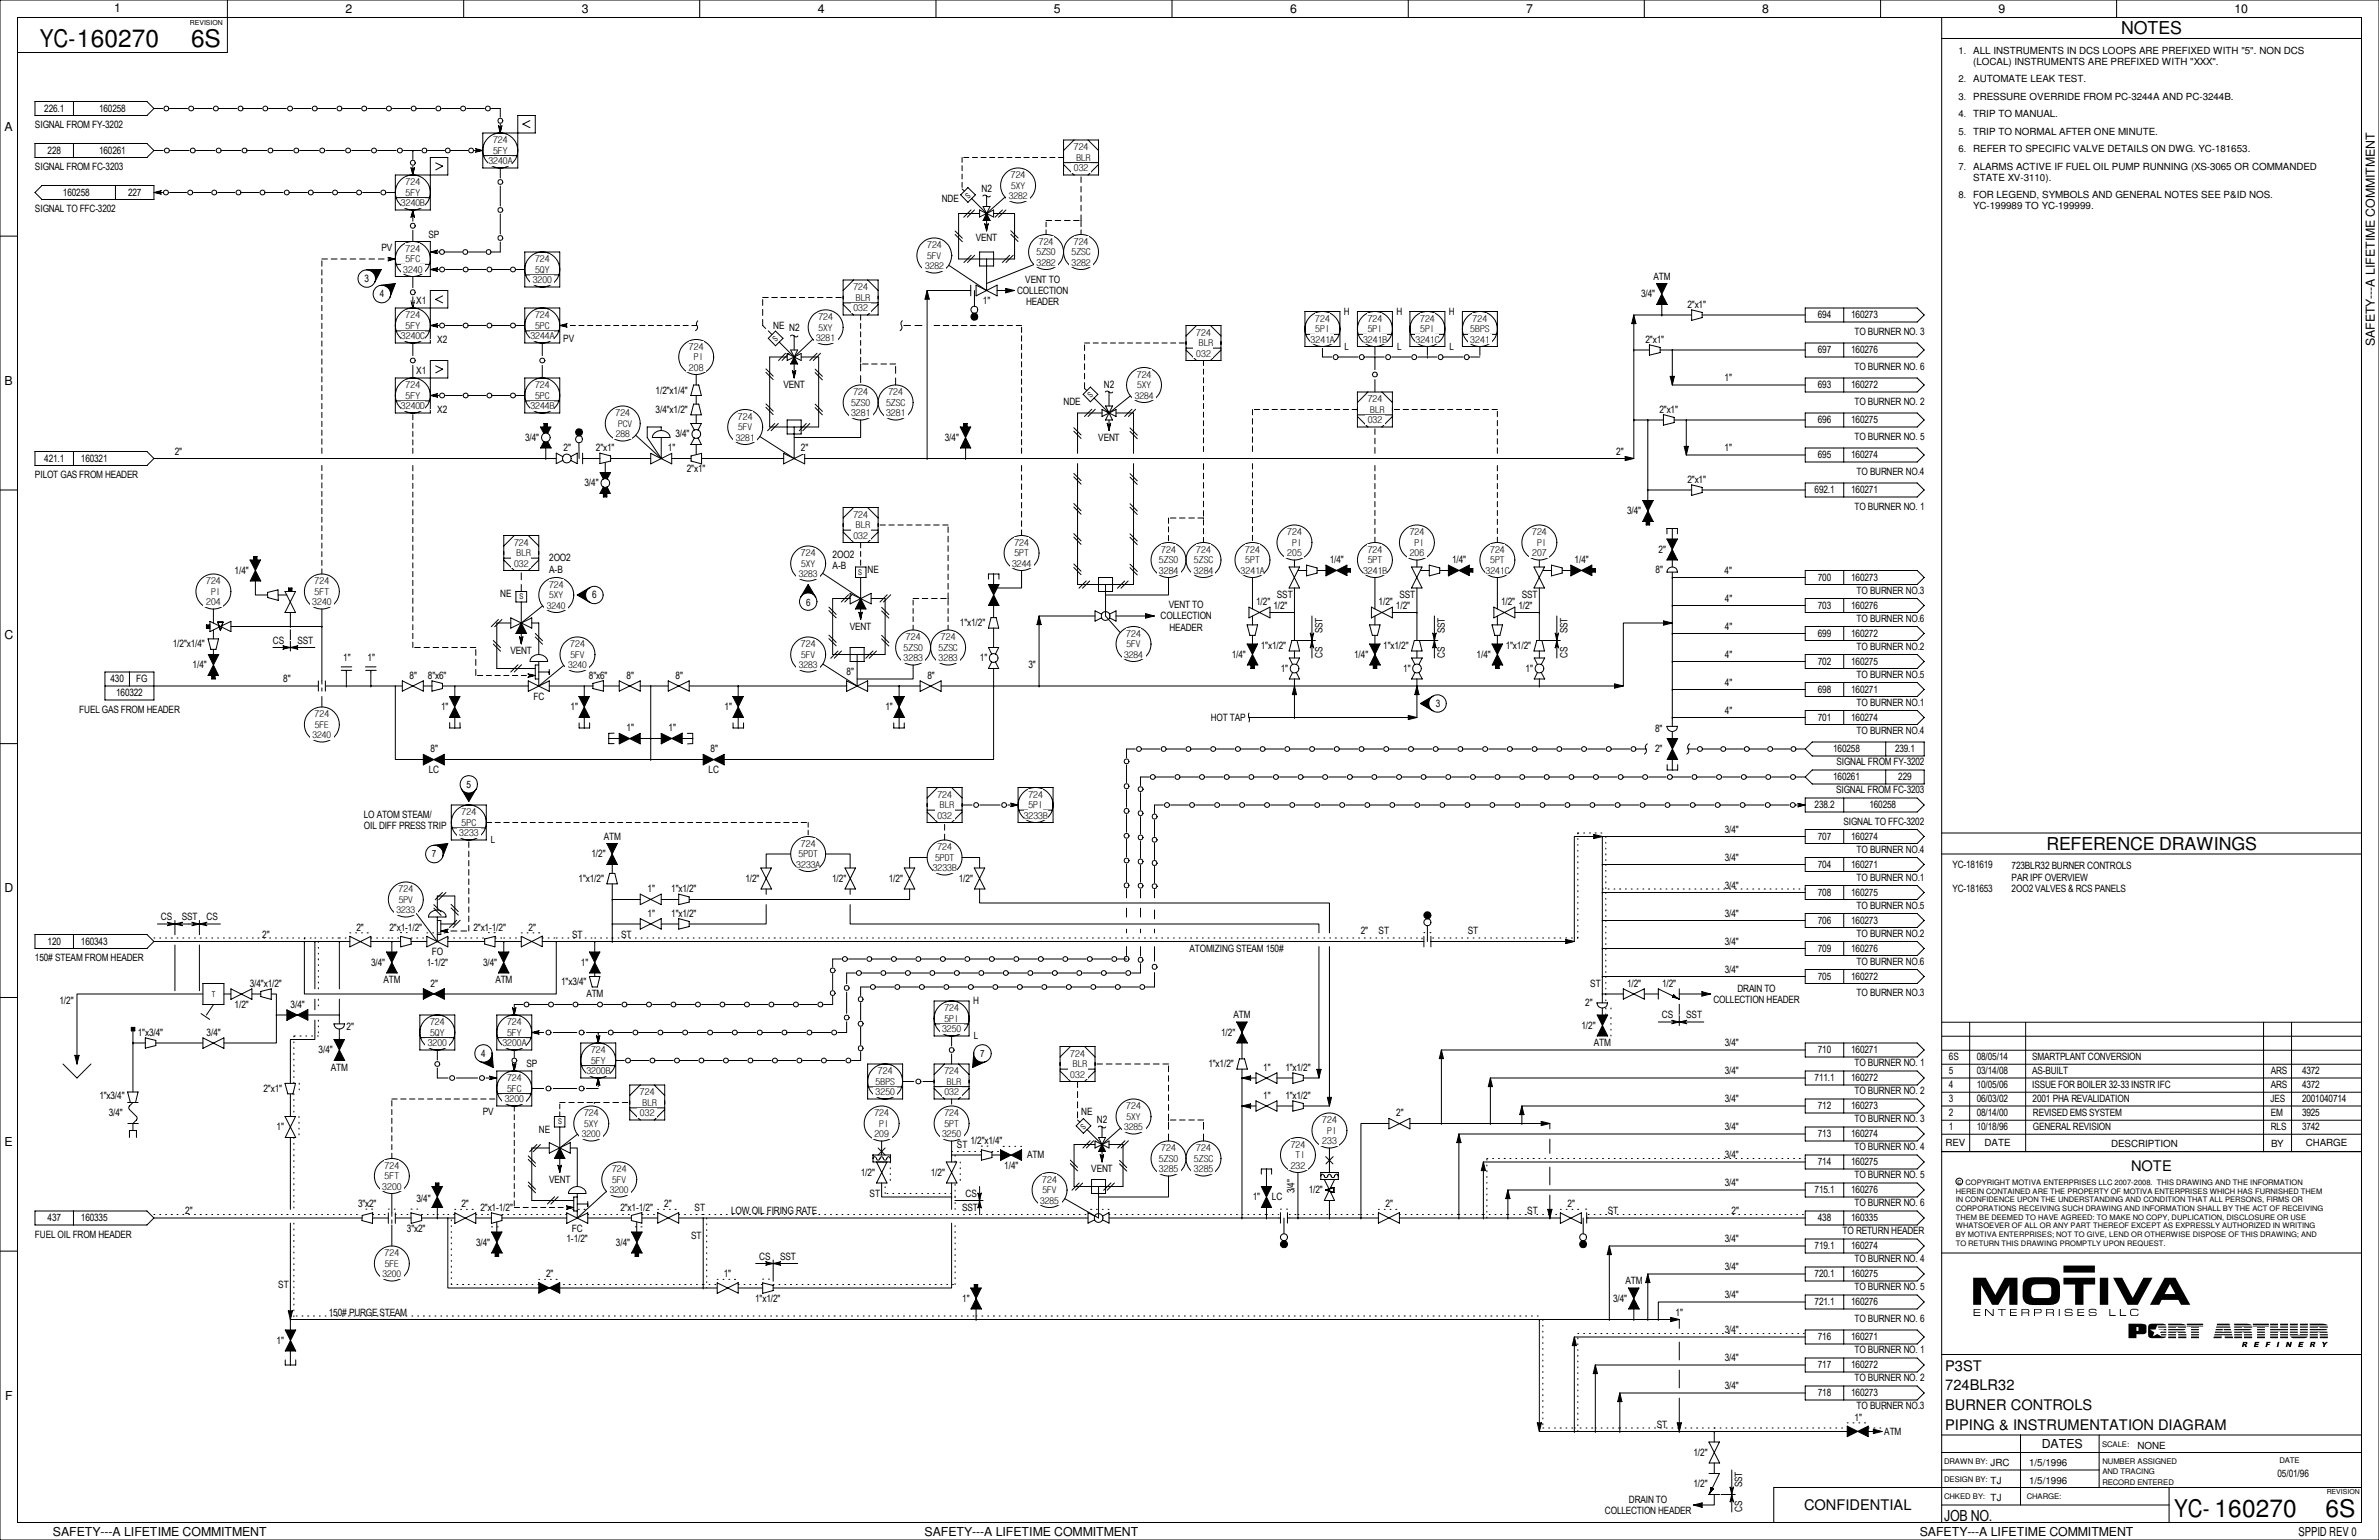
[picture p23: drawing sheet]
<svg xmlns="http://www.w3.org/2000/svg" width="432mm" height="279mm" viewBox="0 0 432 279" stroke-linecap="round" stroke-linejoin="round" font-family="sans-serif">
<defs><g id="words">
<g font-size="4.4">
<text x="7.2" y="8.6">YC-160270</text>
<text x="34.7" y="8.5">6S</text>
<text x="394.6" y="275.3">YC- 160270</text>
<text x="422.1" y="275.2">6S</text>
</g>
<g font-size="3.2">
<text x="385" y="6.2">NOTES</text>
<text x="371.4" y="154.1">REFERENCE DRAWINGS</text>
</g>
<text font-size="2.8" x="352.9" y="275.9">JOB NO.</text>
<g font-size="2.7">
<text x="386.8" y="212.4">NOTE</text>
<text x="353.1" y="248.7">P3ST</text>
<text x="353.1" y="252.3">724BLR32</text>
<text x="353.1" y="255.8">BURNER CONTROLS</text>
<text x="353.1" y="259.4">PIPING &amp; INSTRUMENTATION DIAGRAM</text>
<text x="327.4" y="274">CONFIDENTIAL</text>
</g>
<g font-size="2.2">
<text x="20.7" y="2.2">1</text>
<text x="62.7" y="2.4">2</text>
<text x="105.6" y="2.4">3</text>
<text x="148.4" y="2.4">4</text>
<text x="191.3" y="2.4">5</text>
<text x="234.1" y="2.4">6</text>
<text x="277" y="2.4">7</text>
<text x="319.9" y="2.4">8</text>
<text x="362.8" y="2.4">9</text>
<text x="405.6" y="2.4">10</text>
<text x=".8" y="23.8">A</text>
<text x="431" y="62.8" transform="rotate(-90 431 62.8)">SAFETY---A LIFETIME COMMITMENT</text>
<text x=".8" y="69.8">B</text>
<text x=".8" y="115.9">C</text>
<text x=".8" y="161.9">D</text>
<text x=".8" y="207.9">E</text>
<text x=".9" y="254">F</text>
<text x="370.6" y="262.7">DATES</text>
<text x="9.6" y="278.7">SAFETY---A LIFETIME COMMITMENT</text>
<text x="167.8" y="278.7">SAFETY---A LIFETIME COMMITMENT</text>
<text x="348.4" y="278.7">SAFETY---A LIFETIME COMMITMENT</text>
<text x="417.2" y="278.6">SPPID REV 0</text>
</g>
<g font-size="1.8">
<text x="358.1" y="9.9">ALL INSTRUMENTS IN DCS LOOPS ARE PREFIXED WITH &quot;5&quot;. NON DCS</text>
<text x="358.1" y="11.9">(LOCAL) INSTRUMENTS ARE PREFIXED WITH &quot;XXX&quot;.</text>
<text x="358.1" y="14.9">AUTOMATE LEAK TEST.</text>
<text x="6.3" y="23.3">SIGNAL FROM FY-3202</text>
<text x="8" y="20.3">226.1</text>
<text x="18" y="20.3">160258</text>
<text x="358.1" y="21.3">TRIP TO MANUAL.</text>
<text x="358.1" y="18.1">PRESSURE OVERRIDE FROM PC-3244A AND PC-3244B.</text>
<text x="8.6" y="27.9">228</text>
<text x="18" y="27.9">160261</text>
<text x="358.1" y="27.6">REFER TO SPECIFIC VALVE DETAILS ON DWG. YC-181653.</text>
<text x="358.1" y="24.5">TRIP TO NORMAL AFTER ONE MINUTE.</text>
<text x="6.3" y="30.9">SIGNAL FROM FC-3203</text>
<text x="11.4" y="35.6">160258</text>
<text x="23.2" y="35.6">227</text>
<text x="178.1" y="34.9">N2</text>
<text x="358.1" y="35.9">FOR LEGEND, SYMBOLS AND GENERAL NOTES SEE P&amp;ID NOS.</text>
<text x="358.1" y="30.8">ALARMS ACTIVE IF FUEL OIL PUMP RUNNING (XS-3065 OR COMMANDED</text>
<text x="358.1" y="32.8">STATE XV-3110).</text>
<text x="6.3" y="38.5">SIGNAL TO FFC-3202</text>
<text x="170.9" y="36.6">NDE</text>
<text x="358.1" y="37.9">YC-199989 TO YC-199999.</text>
<text x="69.2" y="45.5">PV</text>
<text x="77.8" y="43.2">SP</text>
<text x="177.1" y="43.8">VENT</text>
<text x="66.2" y="51.2">3</text>
<text x="68.9" y="54">4</text>
<text x="184.6" y="53.3">COLLECTION</text>
<text x="186.1" y="51.3">VENT TO</text>
<text x="297.9" y="54">3/4&quot;</text>
<text x="300.1" y="50.8">ATM</text>
<text x="75.6" y="55.2">X1</text>
<text x="140.3" y="59.8">NE N2</text>
<text x="178.4" y="55.2">1&quot;</text>
<text x="186.2" y="55.4">HEADER</text>
<text x="243.9" y="57.1">H</text>
<text x="253.4" y="57.1">H</text>
<text x="263" y="57.1">H</text>
<text x="306.3" y="55.9">2&quot;x1&quot;</text>
<text x="329.9" y="57.8">694</text>
<text x="336" y="57.8">160273</text>
<text x="79.4" y="62.2">X2</text>
<text x="102.2" y="62">PV</text>
<text x="244.1" y="63.5">L</text>
<text x="253.6" y="63.5">L</text>
<text x="263.1" y="63.5">L</text>
<text x="298.7" y="62.2">2&quot;x1&quot;</text>
<text x="329.9" y="64.1">697</text>
<text x="336" y="64.1">160276</text>
<text x="336.6" y="60.7">TO BURNER NO. 3</text>
<text x="75.6" y="67.9">X1</text>
<text x="119" y="71.5">1/2&quot;x1/4&quot;</text>
<text x="142.2" y="70.5">VENT</text>
<text x="200.4" y="70.5">N2</text>
<text x="313" y="69.2">1&quot;</text>
<text x="329.9" y="70.5">693</text>
<text x="336" y="70.5">160272</text>
<text x="336.6" y="67.1">TO BURNER NO. 6</text>
<text x="79.4" y="74.9">X2</text>
<text x="119" y="74.9">3/4&quot;x1/2&quot;</text>
<text x="193" y="73.4">NDE</text>
<text x="301.2" y="74.9">2&quot;x1&quot;</text>
<text x="329.9" y="76.8">696</text>
<text x="336" y="76.8">160275</text>
<text x="336.6" y="73.4">TO BURNER NO. 2</text>
<text x="8" y="83.8">421.1</text>
<text x="14.7" y="83.8">160321</text>
<text x="31.7" y="82.5">2&quot;</text>
<text x="95.3" y="80">3/4&quot;</text>
<text x="102.3" y="81.9">2&quot;</text>
<text x="108.2" y="81.9">2&quot;x1&quot;</text>
<text x="121.2" y="81.9">1&quot;</text>
<text x="122.6" y="79.4">3/4&quot;</text>
<text x="145.4" y="81.9">2&quot;</text>
<text x="171.5" y="80">3/4&quot;</text>
<text x="199.3" y="80">VENT</text>
<text x="293.3" y="82.5">2&quot;</text>
<text x="313" y="81.9">1&quot;</text>
<text x="329.9" y="83.2">695</text>
<text x="336" y="83.2">160274</text>
<text x="336.6" y="79.8">TO BURNER NO. 5</text>
<text x="6.3" y="86.8">PILOT GAS FROM HEADER</text>
<text x="106.1" y="88.3">3/4&quot;</text>
<text x="124.7" y="85.7">2&quot;x1&quot;</text>
<text x="306.3" y="87.6">2&quot;x1&quot;</text>
<text x="329.4" y="89.5">692.1</text>
<text x="336" y="89.5">160271</text>
<text x="337" y="86.1">TO BURNER NO.4</text>
<text x="295.3" y="93.3">3/4&quot;</text>
<text x="336.6" y="92.5">TO BURNER NO. 1</text>
<text x="99.7" y="101.8">2OO2</text>
<text x="151.1" y="101.2">2OO2</text>
<text x="301" y="100.3">2&quot;</text>
<text x="42.6" y="104.1">1/4&quot;</text>
<text x="99.7" y="103.9">A-B</text>
<text x="151.1" y="103.3">A-B</text>
<text x="157.5" y="103.9">NE</text>
<text x="241.3" y="102.2">1/4&quot;</text>
<text x="263.6" y="102.2">1/4&quot;</text>
<text x="285.8" y="102.2">1/4&quot;</text>
<text x="300.5" y="104">8&quot;</text>
<text x="313" y="104.1">4&quot;</text>
<text x="329.9" y="105.4">700</text>
<text x="336" y="105.4">160273</text>
<text x="337" y="107.7">TO BURNER NO.3</text>
<text x="90.8" y="108.4">NE</text>
<text x="107.5" y="108.6">6</text>
<text x="146.3" y="109.9">6</text>
<text x="174.2" y="113.7">1&quot;x1/2&quot;</text>
<text x="210.7" y="112.4">COLLECTION</text>
<text x="212.1" y="110.3">VENT TO</text>
<text x="228" y="109.9">1/2&quot;</text>
<text x="231.1" y="110.5">1/2&quot;</text>
<text x="231.8" y="108.6">SST</text>
<text x="250.2" y="109.9">1/2&quot;</text>
<text x="253.4" y="110.5">1/2&quot;</text>
<text x="254" y="108.6">SST</text>
<text x="272.5" y="109.9">1/2&quot;</text>
<text x="275.6" y="110.5">1/2&quot;</text>
<text x="276.2" y="108.6">SST</text>
<text x="313.1" y="109.2">4&quot;</text>
<text x="329.9" y="110.5">703</text>
<text x="336" y="110.5">160276</text>
<text x="337" y="112.8">TO BURNER NO.6</text>
<text x="31.4" y="117.5">1/2&quot;x1/4&quot;</text>
<text x="49.5" y="116.8">CS</text>
<text x="54" y="116.8">SST</text>
<text x="92.7" y="118.7">VENT</text>
<text x="154.3" y="114.3">VENT</text>
<text x="212.3" y="114.5">HEADER</text>
<text x="223.6" y="119.4">1/4&quot;</text>
<text x="228.9" y="117.8">1&quot;x1/2&quot;</text>
<text x="240" y="119.4" transform="rotate(-90 240 119.4)">CS</text>
<text x="240" y="114.9" transform="rotate(-90 240 114.9)">SST</text>
<text x="245.8" y="119.4">1/4&quot;</text>
<text x="251.1" y="117.8">1&quot;x1/2&quot;</text>
<text x="262.3" y="119.4" transform="rotate(-90 262.3 119.4)">CS</text>
<text x="262.3" y="114.9" transform="rotate(-90 262.3 114.9)">SST</text>
<text x="268" y="119.4">1/4&quot;</text>
<text x="273.3" y="117.8">1&quot;x1/2&quot;</text>
<text x="284.5" y="119.4" transform="rotate(-90 284.5 119.4)">CS</text>
<text x="284.5" y="114.9" transform="rotate(-90 284.5 114.9)">SST</text>
<text x="313.1" y="119.4">4&quot;</text>
<text x="313.1" y="114.3">4&quot;</text>
<text x="329.9" y="115.6">699</text>
<text x="336" y="115.6">160272</text>
<text x="337" y="117.9">TO BURNER NO.2</text>
<text x="20.1" y="123.8">430</text>
<text x="24.7" y="123.8">FG</text>
<text x="35" y="121.3">1/4&quot;</text>
<text x="51.4" y="123.8">8&quot;</text>
<text x="62.3" y="120">1&quot;</text>
<text x="66.7" y="120">1&quot;</text>
<text x="74.3" y="123.2">8&quot;</text>
<text x="77.7" y="123.2">8&quot;x6&quot;</text>
<text x="106.9" y="123.2">8&quot;x6&quot;</text>
<text x="113.7" y="123.2">8&quot;</text>
<text x="122.6" y="123.2">8&quot;</text>
<text x="153.6" y="122.6">8&quot;</text>
<text x="168.3" y="123.2">8&quot;</text>
<text x="177.8" y="120">1&quot;</text>
<text x="186.6" y="121.3">3&quot;</text>
<text x="232.5" y="121.9">1&quot;</text>
<text x="254.7" y="121.9">1&quot;</text>
<text x="276.9" y="121.9">1&quot;</text>
<text x="313.1" y="124.5">4&quot;</text>
<text x="329.9" y="120.6">702</text>
<text x="329.9" y="125.7">698</text>
<text x="336" y="120.6">160275</text>
<text x="336" y="125.7">160271</text>
<text x="337" y="123">TO BURNER NO.5</text>
<text x="14.4" y="129.3">FUEL GAS FROM HEADER</text>
<text x="21.1" y="126.4">160322</text>
<text x="80.1" y="128.9">1&quot;</text>
<text x="96.8" y="127">FC</text>
<text x="103.5" y="128.9">1&quot;</text>
<text x="131.5" y="128.9">1&quot;</text>
<text x="160.7" y="128.9">1&quot;</text>
<text x="219.8" y="130.8">HOT TAP</text>
<text x="260.6" y="128.3">3</text>
<text x="313.1" y="129.5">4&quot;</text>
<text x="329.9" y="130.8">701</text>
<text x="336" y="130.8">160274</text>
<text x="337" y="128.1">TO BURNER NO.1</text>
<text x="78.1" y="136.5">8&quot;</text>
<text x="113.7" y="132.7">1&quot;</text>
<text x="121.3" y="132.7">1&quot;</text>
<text x="128.9" y="136.5">8&quot;</text>
<text x="300.4" y="132.9">8&quot;</text>
<text x="300.4" y="136.5">2&quot;</text>
<text x="332.7" y="136.5">160258</text>
<text x="337" y="133.1">TO BURNER NO.4</text>
<text x="344" y="136.5">239.1</text>
<text x="77.8" y="140.3">LC</text>
<text x="84.7" y="143">5</text>
<text x="128.6" y="140.3">LC</text>
<text x="332.7" y="141.6">160261</text>
<text x="333.2" y="143.9">SIGNAL FROM FC-3203</text>
<text x="333.3" y="138.9">SIGNAL FROM FY-3202</text>
<text x="344.6" y="141.6">229</text>
<text x="66" y="148.4">LO ATOM STEAM/</text>
<text x="329.4" y="146.7">238.2</text>
<text x="334.6" y="149.6">SIGNAL TO FFC-3202</text>
<text x="339.3" y="146.7">160258</text>
<text x="66" y="150.5">OIL DIFF PRESS TRIP</text>
<text x="78.4" y="155.6">7</text>
<text x="89.1" y="153">L</text>
<text x="107.4" y="155.6">1/2&quot;</text>
<text x="109.6" y="152.4">ATM</text>
<text x="313.1" y="151.1">3/4&quot;</text>
<text x="329.9" y="152.4">707</text>
<text x="336" y="152.4">160274</text>
<text x="337" y="154.7">TO BURNER NO.4</text>
<text x="105" y="160">1&quot;x1/2&quot;</text>
<text x="117.5" y="161.9">1&quot;</text>
<text x="121.8" y="161.9">1&quot;x1/2&quot;</text>
<text x="135.3" y="160">1/2&quot;</text>
<text x="151" y="160">1/2&quot;</text>
<text x="161.3" y="160">1/2&quot;</text>
<text x="174" y="160">1/2&quot;</text>
<text x="313.1" y="161.3">3/4&quot;</text>
<text x="313.1" y="156.2">3/4&quot;</text>
<text x="329.9" y="157.5">704</text>
<text x="336" y="157.5">160271</text>
<text x="337" y="159.8">TO BURNER NO.1</text>
<text x="354.4" y="157.5">YC-181619</text>
<text x="354.4" y="161.9">YC-181653</text>
<text x="365.1" y="157.7">723BLR32 BURNER CONTROLS</text>
<text x="365.1" y="159.8">PAR IPF OVERVIEW</text>
<text x="365.1" y="161.9">2OO2 VALVES &amp; RCS PANELS</text>
<text x="29.2" y="167">CS</text>
<text x="33" y="167">SST</text>
<text x="37.5" y="167">CS</text>
<text x="117.5" y="166.4">1&quot;</text>
<text x="121.8" y="166.4">1&quot;x1/2&quot;</text>
<text x="313.1" y="166.4">3/4&quot;</text>
<text x="329.9" y="167.6">706</text>
<text x="329.9" y="162.6">708</text>
<text x="336" y="167.6">160273</text>
<text x="336" y="162.6">160275</text>
<text x="337" y="164.9">TO BURNER NO.5</text>
<text x="8.6" y="171.4">120</text>
<text x="14.7" y="171.4">160343</text>
<text x="47.6" y="170.2">2&quot;</text>
<text x="64.7" y="168.9">2&quot;</text>
<text x="70.7" y="168.9">2&quot;x1-1/2&quot;</text>
<text x="78.4" y="173.4">FO</text>
<text x="85.9" y="168.9">2&quot;x1-1/2&quot;</text>
<text x="95.9" y="168.9">2&quot;</text>
<text x="103.8" y="170.2">ST</text>
<text x="112.7" y="170.2">ST</text>
<text x="215.9" y="172.7">ATOMIZING STEAM 150#</text>
<text x="247" y="169.5">2&quot;</text>
<text x="250.2" y="169.5">ST</text>
<text x="266.4" y="169.5">ST</text>
<text x="313.1" y="171.4">3/4&quot;</text>
<text x="329.9" y="172.7">709</text>
<text x="336" y="172.7">160276</text>
<text x="337" y="170">TO BURNER NO.2</text>
<text x="6.3" y="174.4">150# STEAM FROM HEADER</text>
<text x="45.3" y="179.1">3/4&quot;x1/2&quot;</text>
<text x="67.4" y="175.3">3/4&quot;</text>
<text x="69.6" y="178.4">ATM</text>
<text x="77.5" y="175.3">1-1/2&quot;</text>
<text x="78.1" y="179.1">2&quot;</text>
<text x="87.7" y="175.3">3/4&quot;</text>
<text x="89.9" y="178.4">ATM</text>
<text x="101.9" y="178.8">1&quot;x3/4&quot;</text>
<text x="105.5" y="175.3">1&quot;</text>
<text x="288.6" y="179.1">ST</text>
<text x="295.3" y="179.1">1/2&quot;</text>
<text x="301.7" y="179.1">1/2&quot;</text>
<text x="313.1" y="176.5">3/4&quot;</text>
<text x="315.3" y="179.9">DRAIN TO</text>
<text x="329.9" y="177.8">705</text>
<text x="336" y="177.8">160272</text>
<text x="337" y="175">TO BURNER NO.6</text>
<text x="10.8" y="182.2">1/2&quot;</text>
<text x="42.6" y="182.9">1/2&quot;</text>
<text x="52.7" y="182.9">3/4&quot;</text>
<text x="106.4" y="181">ATM</text>
<text x="176.6" y="182.2">H</text>
<text x="223.9" y="184.8">ATM</text>
<text x="287.7" y="182.6">2&quot;</text>
<text x="301.6" y="184.8">CS</text>
<text x="306.1" y="184.8">SST</text>
<text x="311" y="182">COLLECTION HEADER</text>
<text x="337" y="180.8">TO BURNER NO.3</text>
<text x="25" y="188">1&quot;x3/4&quot;</text>
<text x="37.5" y="188">3/4&quot;</text>
<text x="57.8" y="191.1">3/4&quot;</text>
<text x="62.9" y="186.9">2&quot;</text>
<text x="87.3" y="191.7">4</text>
<text x="176.7" y="188.6">L</text>
<text x="177.9" y="191.7">7</text>
<text x="221.7" y="188">1/2&quot;</text>
<text x="287.1" y="186.7">1/2&quot;</text>
<text x="289.3" y="189.9">ATM</text>
<text x="313.1" y="189.9">3/4&quot;</text>
<text x="329.9" y="191.1">710</text>
<text x="336" y="191.1">160271</text>
<text x="60.1" y="194.3">ATM</text>
<text x="95.5" y="193.7">SP</text>
<text x="219.3" y="193.7">1&quot;x1/2&quot;</text>
<text x="229.3" y="194.3">1&quot;</text>
<text x="233.3" y="194.3">1&quot;x1/2&quot;</text>
<text x="313.1" y="194.9">3/4&quot;</text>
<text x="329.4" y="196.2">711.1</text>
<text x="336" y="196.2">160272</text>
<text x="336.6" y="193.5">TO BURNER NO. 1</text>
<text x="353.7" y="197.5">4</text>
<text x="353.7" y="194.9">5</text>
<text x="353.7" y="192.4">6S</text>
<text x="358.8" y="194.9">03/14/08</text>
<text x="358.8" y="197.5">10/05/06</text>
<text x="358.8" y="192.4">08/05/14</text>
<text x="368.9" y="197.4">ISSUE FOR BOILER 32-33 INSTR IFC</text>
<text x="368.9" y="194.9">AS-BUILT</text>
<text x="368.9" y="192.4">SMARTPLANT CONVERSION</text>
<text x="412.2" y="194.9">ARS</text>
<text x="412.2" y="197.5">ARS</text>
<text x="417.8" y="197.5">4372</text>
<text x="417.8" y="194.9">4372</text>
<text x="18" y="199.4">1&quot;x3/4&quot;</text>
<text x="19.7" y="202.6">3/4&quot;</text>
<text x="47.8" y="198.1">2&quot;x1&quot;</text>
<text x="87.6" y="202.4">PV</text>
<text x="196.2" y="202.4">NE</text>
<text x="199.1" y="203.8">N2</text>
<text x="229.3" y="199.4">1&quot;</text>
<text x="233.3" y="199.4">1&quot;x1/2&quot;</text>
<text x="253.4" y="202.6">2&quot;</text>
<text x="313.1" y="200">3/4&quot;</text>
<text x="329.9" y="201.3">712</text>
<text x="336" y="201.3">160273</text>
<text x="336.6" y="198.5">TO BURNER NO. 2</text>
<text x="336.6" y="203.6">TO BURNER NO. 3</text>
<text x="353.7" y="200">3</text>
<text x="353.7" y="202.6">2</text>
<text x="358.8" y="200">06/03/02</text>
<text x="358.8" y="202.6">08/14/00</text>
<text x="368.9" y="200">2001 PHA REVALIDATION</text>
<text x="369" y="202.6">REVISED EMS SYSTEM</text>
<text x="412.1" y="200">JES</text>
<text x="412.2" y="202.6">EM</text>
<text x="417.8" y="202.6">3925</text>
<text x="417.8" y="200">2001040714</text>
<text x="50.2" y="205.1">1&quot;</text>
<text x="97.8" y="205.5">NE</text>
<text x="173.7" y="208.3">ST</text>
<text x="176.1" y="207.6">1/2&quot;x1/4&quot;</text>
<text x="313.1" y="205.1">3/4&quot;</text>
<text x="329.9" y="206.4">713</text>
<text x="336" y="206.4">160274</text>
<text x="336.6" y="208.7">TO BURNER NO. 4</text>
<text x="353.1" y="208">REV</text>
<text x="353.7" y="205.1">1</text>
<text x="358.8" y="205.1">10/18/96</text>
<text x="360.2" y="207.9">DATE</text>
<text x="369" y="205.1">GENERAL REVISION</text>
<text x="383.2" y="208">DESCRIPTION</text>
<text x="412.2" y="205.1">RLS</text>
<text x="412.2" y="208">BY</text>
<text x="417.8" y="205.1">3742</text>
<text x="418.5" y="208">CHARGE</text>
<text x="99.7" y="214.6">VENT</text>
<text x="156.3" y="213.4">1/2&quot;</text>
<text x="169" y="213.4">1/2&quot;</text>
<text x="182.3" y="212.1">1/4&quot;</text>
<text x="186.4" y="210.2">ATM</text>
<text x="198.1" y="212.7">VENT</text>
<text x="313.1" y="215.3">3/4&quot;</text>
<text x="313.1" y="210.2">3/4&quot;</text>
<text x="329.9" y="211.5">714</text>
<text x="336" y="211.5">160275</text>
<text x="336.6" y="213.8">TO BURNER NO. 5</text>
<text x="8.6" y="221.6">437</text>
<text x="14.7" y="221.6">160335</text>
<text x="33.6" y="220.3">2&quot;</text>
<text x="65" y="219.1">3&quot;x2&quot;</text>
<text x="75.6" y="218.1">3/4&quot;</text>
<text x="83.7" y="219.1">2&quot;</text>
<text x="87.2" y="219.7">2&quot;x1-1/2&quot;</text>
<text x="112.6" y="219.7">2&quot;x1-1/2&quot;</text>
<text x="120.6" y="219.1">2&quot;</text>
<text x="126.1" y="219.7">ST</text>
<text x="132.7" y="220.3">LOW OIL FIRING RATE</text>
<text x="157.8" y="217.2">ST</text>
<text x="174.6" y="219.7">SST</text>
<text x="175.3" y="217.2">CS</text>
<text x="227.4" y="217.8">1&quot;</text>
<text x="230.8" y="217.8">LC</text>
<text x="234.9" y="216.5" transform="rotate(-90 234.9 216.5)">3/4&quot;</text>
<text x="237.5" y="216.5">1/2&quot;</text>
<text x="251.5" y="219.1">2&quot;</text>
<text x="277.2" y="220.3">ST</text>
<text x="284.5" y="219.1">2&quot;</text>
<text x="291.8" y="220.3">ST</text>
<text x="314.3" y="220.3">2&quot;</text>
<text x="329.4" y="216.5">715.1</text>
<text x="329.9" y="221.6">438</text>
<text x="336" y="216.5">160276</text>
<text x="336" y="221.6">160335</text>
<text x="336.6" y="218.9">TO BURNER NO. 6</text>
<text x="6.3" y="224.6">FUEL OIL FROM HEADER</text>
<text x="73.9" y="223.5">3&quot;x2&quot;</text>
<text x="86.4" y="226.1">3/4&quot;</text>
<text x="102.8" y="225.4">1-1/2&quot;</text>
<text x="103.8" y="223.5">FC</text>
<text x="111.8" y="226.1">3/4&quot;</text>
<text x="125.4" y="224.8">ST</text>
<text x="313.1" y="225.4">3/4&quot;</text>
<text x="329.4" y="226.7">719.1</text>
<text x="334.4" y="223.9">TO RETURN HEADER</text>
<text x="336" y="226.7">160274</text>
<text x="50.5" y="233.7">ST</text>
<text x="99.1" y="231.8">2&quot;</text>
<text x="131.4" y="231.8">1&quot;</text>
<text x="137.8" y="228.6">CS</text>
<text x="141.6" y="228.6">SST</text>
<text x="295" y="233">ATM</text>
<text x="313.1" y="230.5">3/4&quot;</text>
<text x="329.4" y="231.8">720.1</text>
<text x="336" y="231.8">160275</text>
<text x="336.6" y="229">TO BURNER NO. 4</text>
<text x="59.7" y="238.8">150# PURGE STEAM</text>
<text x="137.1" y="236.2">1&quot;x1/2&quot;</text>
<text x="174.7" y="236.2">1&quot;</text>
<text x="292.8" y="236.2">3/4&quot;</text>
<text x="304.1" y="238.8">1&quot;</text>
<text x="313.1" y="235.6">3/4&quot;</text>
<text x="329.4" y="236.9">721.1</text>
<text x="336" y="236.9">160276</text>
<text x="336.6" y="234.1">TO BURNER NO. 5</text>
<text x="336.6" y="239.8">TO BURNER NO. 6</text>
<text x="50.2" y="243.8">1&quot;</text>
<text x="313.1" y="241.9">3/4&quot;</text>
<text x="329.9" y="243.2">716</text>
<text x="336" y="243.2">160271</text>
<text x="336.6" y="245.5">TO BURNER NO. 1</text>
<text x="313.1" y="247">3/4&quot;</text>
<text x="329.9" y="248.3">717</text>
<text x="336" y="248.3">160272</text>
<text x="336.6" y="250.6">TO BURNER NO. 2</text>
<text x="313.1" y="252.1">3/4&quot;</text>
<text x="329.9" y="253.4">718</text>
<text x="336" y="253.4">160273</text>
<text x="336.6" y="257.8">1&quot;</text>
<text x="337" y="255.7">TO BURNER NO.3</text>
<text x="300.7" y="259.1">ST</text>
<text x="342" y="260.3">ATM</text>
<text x="388" y="262.8">NONE</text>
<text x="307.4" y="264.2">1/2&quot;</text>
<text x="307.4" y="269.9">1/2&quot;</text>
<text x="316.2" y="269.9" transform="rotate(-90 316.2 269.9)">SST</text>
<text x="361.3" y="266">JRC</text>
<text x="361.3" y="269.2">TJ</text>
<text x="368.3" y="266">1/5/1996</text>
<text x="368.3" y="269.2">1/5/1996</text>
<text x="413.4" y="268">05/01/96</text>
<text x="291.3" y="274.7">COLLECTION HEADER</text>
<text x="295.7" y="272.6">DRAIN TO</text>
<text x="316.2" y="274.3" transform="rotate(-90 316.2 274.3)">CS</text>
<text x="361.3" y="272.4">TJ</text>
</g>
<g font-size="1.7">
<text x="355.5" y="9.8">1.</text>
<text x="355.5" y="14.9">2.</text>
<text x="355.5" y="21.3">4.</text>
<text x="355.5" y="18.1">3.</text>
<text x="88.6" y="29.8">3240A</text>
<text x="89.5" y="26">724</text>
<text x="89.5" y="27.9">5FY</text>
<text x="194.9" y="27.3">724</text>
<text x="195.4" y="29.2">BLR</text>
<text x="355.5" y="27.6">6.</text>
<text x="355.5" y="24.4">5.</text>
<text x="73.6" y="33.7">724</text>
<text x="73.6" y="35.6">5FY</text>
<text x="183.5" y="32.4">724</text>
<text x="183.5" y="34.2">5XY</text>
<text x="194.9" y="31.1">032</text>
<text x="355.5" y="35.9">8.</text>
<text x="355.5" y="30.8">7.</text>
<text x="72.8" y="37.5">3240B</text>
<text x="183.1" y="36.2">3282</text>
<text x="73.6" y="45.7">724</text>
<text x="73.6" y="47.6">5FC</text>
<text x="97.1" y="47.6">724</text>
<text x="168.3" y="45.1">724</text>
<text x="168.3" y="46.9">5FV</text>
<text x="188.1" y="46.4">5ZSO</text>
<text x="188.6" y="44.4">724</text>
<text x="194.5" y="46.4">5ZSC</text>
<text x="194.9" y="44.4">724</text>
<text x="73.2" y="49.5">3240</text>
<text x="96.7" y="51.4">3200</text>
<text x="97.1" y="49.5">5QY</text>
<text x="154.9" y="52.7">724</text>
<text x="167.9" y="48.9">3282</text>
<text x="188.1" y="48.3">3282</text>
<text x="194.5" y="48.3">3282</text>
<text x="73.6" y="57.8">724</text>
<text x="73.6" y="59.7">5FY</text>
<text x="97.1" y="57.8">724</text>
<text x="97.1" y="59.7">5PC</text>
<text x="148.5" y="58.1">724</text>
<text x="148.6" y="60">5XY</text>
<text x="154.9" y="56.5">032</text>
<text x="155.4" y="54.6">BLR</text>
<text x="238.7" y="58.4">724</text>
<text x="248.2" y="58.4">724</text>
<text x="257.8" y="58.4">724</text>
<text x="267.3" y="58.4">724</text>
<text x="72.8" y="61.6">3240C</text>
<text x="96.3" y="61.6">3244A</text>
<text x="125.1" y="63.5">724</text>
<text x="125.9" y="65.4">PI</text>
<text x="148.2" y="61.9">3281</text>
<text x="217.1" y="61">724</text>
<text x="217.1" y="64.8">032</text>
<text x="217.6" y="62.9">BLR</text>
<text x="237.9" y="62.2">3241A</text>
<text x="238.7" y="60.3">5PI</text>
<text x="247.4" y="62.2">3241B</text>
<text x="248.2" y="60.3">5PI</text>
<text x="256.9" y="62.2">3241C</text>
<text x="257.8" y="60.3">5PI</text>
<text x="266.9" y="62.2">3241</text>
<text x="266.9" y="60.3">5BPS</text>
<text x="73.6" y="70.5">724</text>
<text x="97.1" y="70.5">724</text>
<text x="125.1" y="67.3">208</text>
<text x="154.9" y="71.8">724</text>
<text x="161.2" y="71.8">724</text>
<text x="206.3" y="68.6">724</text>
<text x="206.4" y="70.4">5XY</text>
<text x="72.8" y="74.3">3240D</text>
<text x="73.6" y="72.4">5FY</text>
<text x="96.3" y="74.3">3244B</text>
<text x="97.1" y="72.4">5PC</text>
<text x="111.7" y="75.6">724</text>
<text x="112.2" y="77.4">PCV</text>
<text x="133.9" y="76.2">724</text>
<text x="154.5" y="75.6">3281</text>
<text x="154.5" y="73.7">5ZSO</text>
<text x="160.8" y="75.6">3281</text>
<text x="160.8" y="73.7">5ZSC</text>
<text x="206" y="72.3">3284</text>
<text x="248.2" y="73">724</text>
<text x="248.2" y="76.8">032</text>
<text x="248.7" y="74.9">BLR</text>
<text x="111.8" y="79.3">288</text>
<text x="133.6" y="80">3281</text>
<text x="134" y="78.1">5FV</text>
<text x="154.9" y="94">724</text>
<text x="155.4" y="95.9">BLR</text>
<text x="93.3" y="99.1">724</text>
<text x="93.8" y="101">BLR</text>
<text x="145.4" y="101">724</text>
<text x="154.9" y="97.8">032</text>
<text x="184.1" y="99.1">724</text>
<text x="184.1" y="101">5PT</text>
<text x="210.8" y="100.3">724</text>
<text x="217.1" y="100.3">724</text>
<text x="226" y="100.3">724</text>
<text x="233.6" y="97.2">724</text>
<text x="233.6" y="101">205</text>
<text x="234.5" y="99.1">PI</text>
<text x="248.2" y="100.3">724</text>
<text x="255.9" y="97.2">724</text>
<text x="255.9" y="101">206</text>
<text x="256.8" y="99.1">PI</text>
<text x="270.5" y="100.3">724</text>
<text x="278.1" y="97.2">724</text>
<text x="278.1" y="101">207</text>
<text x="279" y="99.1">PI</text>
<text x="37.4" y="106">724</text>
<text x="38.3" y="107.9">PI</text>
<text x="57.1" y="106">724</text>
<text x="57.1" y="107.9">5FT</text>
<text x="93.3" y="102.9">032</text>
<text x="99.7" y="106.7">724</text>
<text x="145" y="104.7">3283</text>
<text x="145.4" y="102.8">5XY</text>
<text x="183.7" y="102.9">3244</text>
<text x="210.4" y="104.1">3284</text>
<text x="210.4" y="102.2">5ZSO</text>
<text x="216.7" y="104.1">3284</text>
<text x="216.7" y="102.2">5ZSC</text>
<text x="225.2" y="104.1">3241A</text>
<text x="226" y="102.2">5PT</text>
<text x="247.4" y="104.1">3241B</text>
<text x="248.2" y="102.2">5PT</text>
<text x="269.6" y="104.1">3241C</text>
<text x="270.5" y="102.2">5PT</text>
<text x="37.4" y="109.9">204</text>
<text x="56.7" y="109.9">3240</text>
<text x="99.3" y="110.4">3240</text>
<text x="99.7" y="108.5">5XY</text>
<text x="103.5" y="117.5">724</text>
<text x="103.5" y="119.3">5FV</text>
<text x="145.4" y="117.5">724</text>
<text x="145.4" y="119.3">5FV</text>
<text x="164" y="118.1">5ZSO</text>
<text x="164.4" y="116.2">724</text>
<text x="170.3" y="118.1">5ZSC</text>
<text x="170.8" y="116.2">724</text>
<text x="204" y="119.3">3284</text>
<text x="204.4" y="115.6">724</text>
<text x="204.5" y="117.4">5FV</text>
<text x="103.1" y="121.2">3240</text>
<text x="145" y="121.2">3283</text>
<text x="164" y="120">3283</text>
<text x="170.3" y="120">3283</text>
<text x="57.1" y="130.2">724</text>
<text x="56.7" y="133.9">3240</text>
<text x="57.1" y="132">5FE</text>
<text x="83.8" y="148">724</text>
<text x="83.8" y="149.9">5PC</text>
<text x="170.1" y="144.8">724</text>
<text x="170.1" y="148.6">032</text>
<text x="170.6" y="146.7">BLR</text>
<text x="185.8" y="148.6">3233B</text>
<text x="186.6" y="144.8">724</text>
<text x="186.6" y="146.7">5PI</text>
<text x="83.4" y="151.8">3233</text>
<text x="144.9" y="155.6">5PDT</text>
<text x="145.4" y="153.7">724</text>
<text x="170.1" y="154.3">724</text>
<text x="72.3" y="161.9">724</text>
<text x="144.5" y="157.5">3233A</text>
<text x="169.3" y="158.1">3233B</text>
<text x="169.7" y="156.2">5PDT</text>
<text x="72" y="165.7">3233</text>
<text x="72.4" y="163.8">5PV</text>
<text x="171.4" y="183.5">724</text>
<text x="171.4" y="185.4">5PI</text>
<text x="77.6" y="189.9">3200</text>
<text x="78.1" y="186.1">724</text>
<text x="78.1" y="188">5QY</text>
<text x="91.2" y="189.9">3200A</text>
<text x="92" y="186.1">724</text>
<text x="92" y="188">5FY</text>
<text x="107.3" y="191.1">724</text>
<text x="171" y="187.3">3250</text>
<text x="194.3" y="191.8">724</text>
<text x="92" y="196.2">724</text>
<text x="106.4" y="194.9">3200B</text>
<text x="107.3" y="193">5FY</text>
<text x="158.9" y="196.8">5BPS</text>
<text x="159.3" y="194.9">724</text>
<text x="171.4" y="194.9">724</text>
<text x="171.9" y="196.8">BLR</text>
<text x="194.3" y="195.6">032</text>
<text x="194.7" y="193.7">BLR</text>
<text x="91.6" y="200">3200</text>
<text x="92" y="198.1">5FC</text>
<text x="106" y="202.6">724</text>
<text x="116.2" y="198.8">724</text>
<text x="116.2" y="202.6">032</text>
<text x="116.6" y="200.7">BLR</text>
<text x="158.7" y="202.6">724</text>
<text x="158.9" y="198.8">3250</text>
<text x="171.4" y="198.8">032</text>
<text x="171.4" y="202.6">724</text>
<text x="204.4" y="201.3">724</text>
<text x="204.5" y="203.2">5XY</text>
<text x="240" y="203.8">724</text>
<text x="105.6" y="206.3">3200</text>
<text x="106" y="204.4">5XY</text>
<text x="158.7" y="206.4">209</text>
<text x="159.6" y="204.5">PI</text>
<text x="171" y="206.4">3250</text>
<text x="171.4" y="204.5">5PT</text>
<text x="204" y="205.1">3285</text>
<text x="210.8" y="208.9">724</text>
<text x="217.1" y="208.9">724</text>
<text x="234.3" y="208.3">724</text>
<text x="240" y="207.6">233</text>
<text x="240.9" y="205.7">PI</text>
<text x="69.4" y="215.9">3200</text>
<text x="69.8" y="212.1">724</text>
<text x="69.8" y="214">5FT</text>
<text x="111.1" y="212.7">724</text>
<text x="111.1" y="214.6">5FV</text>
<text x="189.2" y="214.6">724</text>
<text x="210.4" y="212.7">3285</text>
<text x="210.4" y="210.8">5ZSO</text>
<text x="216.7" y="212.7">3285</text>
<text x="216.7" y="210.8">5ZSC</text>
<text x="234.3" y="212.1">232</text>
<text x="235.2" y="210.2">TI</text>
<text x="110.7" y="216.5">3200</text>
<text x="188.8" y="218.4">3285</text>
<text x="189.2" y="216.5">5FV</text>
<text x="69.8" y="228">724</text>
<text x="69.4" y="231.7">3200</text>
<text x="69.8" y="229.8">5FE</text>
</g>
<g font-size="1.4">
<text x="175.8" y="36" transform="rotate(-45 175.8 36)">S</text>
<text x="140.8" y="62.1" transform="rotate(-45 140.8 62.1)">S</text>
<text x="198" y="72.2" transform="rotate(-45 198 72.2)">S</text>
<text x="155.8" y="104.3">S</text>
<text x="94.3" y="108.8">S</text>
<text x="38.4" y="180.8">T</text>
<text x="101.3" y="204">S</text>
<text x="196.7" y="204.9" transform="rotate(-45 196.7 204.9)">S</text>
<text x="355.3" y="214.8">c COPYRIGHT MOTIVA ENTERPRISES LLC 2007-2008. THIS DRAWING AND THE INFORMATION</text>
<text x="355" y="216.6">HEREIN CONTAINED ARE THE PROPERTY OF MOTIVA ENTERPRISES WHICH HAS FURNISHED THEM</text>
<text x="355" y="218.1">IN CONFIDENCE UPON THE UNDERSTANDING AND CONDITION THAT ALL PERSONS, FIRMS OR</text>
<text x="355" y="219.7">CORPORATIONS RECEIVING SUCH DRAWING AND INFORMATION SHALL BY THE ACT OF RECEIVING</text>
<text x="355" y="221.3">THEM BE DEEMED TO HAVE AGREED: TO MAKE NO COPY, DUPLICATION, DISCLOSURE OR USE</text>
<text x="355" y="222.9">WHATSOEVER OF ALL OR ANY PART THEREOF EXCEPT AS EXPRESSLY AUTHORIZED IN WRITING</text>
<text x="355" y="224.5">BY MOTIVA ENTERPRISES; NOT TO GIVE, LEND OR OTHERWISE DISPOSE OF THIS DRAWING; AND</text>
<text x="355" y="226.1">TO RETURN THIS DRAWING PROMPTLY UPON REQUEST.</text>
<text x="381.6" y="262.6">SCALE:</text>
<text x="352.9" y="265.7">DRAWN BY:</text>
<text x="352.9" y="268.9">DESIGN BY:</text>
<text x="381.6" y="267.5">AND TRACING</text>
<text x="381.6" y="269.4">RECORD ENTERED</text>
<text x="381.6" y="265.6">NUMBER ASSIGNED</text>
<text x="413.7" y="265.4">DATE</text>
<text x="352.9" y="272">CHKED BY:</text>
<text x="367.9" y="272">CHARGE:</text>
</g>
<g font-size="1.3">
<text x="34.5" y="4.5">REVISION</text>
<text x="422.3" y="271.1">REVISION</text>
</g>
</g></defs>
<path d="M215.3 59.1h6.3v6.3h-6.3zM217.2 59.1l-1.9 1.9M219.7 59.1l1.9 1.9M215.3 63.5l1.9 1.9M215.3 63.2h6.3M221.6 63.5l-1.9 1.9" fill="none" stroke="#000" stroke-width=".18"/>
<g fill="#fff">
<path d="M217.1 59.4h2.7v1.8h-2.7z" fill-rule="evenodd"/>
<path d="M216.7 63.2h3.5v1.8h-3.5z" fill-rule="evenodd"/>
<path d="M216.7 61.3h3.5v1.8h-3.5z" fill-rule="evenodd"/>
</g>
<g fill="none" stroke="#000" stroke-width=".18">
<path d="M90.2 194.3h6.3v6.4h-6.3zM90.3 198.4h6.1"/>
<circle cx="93.4" cy="197.5" r="3.2"/>
</g>
<g fill="#fff">
<path d="M92 194.7h2.7v1.8h-2.7z" fill-rule="evenodd"/>
<path d="M91.2 198.5h4.3v1.8h-4.3z" fill-rule="evenodd"/>
<path d="M92 196.6h2.7v1.8h-2.7z" fill-rule="evenodd"/>
</g>
<g fill="none" stroke="#000" stroke-width=".18">
<path d="M89 195.4l.8 .2-.8 .2M89.1 195.5l.4 .1-.4 .1M89.2 195.6l-.3-.4 1.2 .4M89.2 195.6l-.3 .3 1.2-.3M89.2 195.6h.9M93.1 193.1l.2 .9 .3-.9M93.2 193.2l.1 .4 .1-.4M93.3 193.3l.3-.3-.3 1.3M93.3 193.3l-.3-.3 .3 1.3M93.3 193.3v1M114.3 196.8h6.3v6.4h-6.3zM116.2 196.8l-1.9 2"/>
<path d="M118.7 196.8l1.9 2M114.3 201.3l1.9 1.9M114.3 201h6.3M120.6 201.3l-1.9 1.9"/>
</g>
<g fill="#fff">
<path d="M116.2 197.2h2.6v1.8h-2.6z" fill-rule="evenodd"/>
<path d="M115.7 201h3.5v1.8h-3.5z" fill-rule="evenodd"/>
<path d="M115.7 199.1h3.5v1.8h-3.5z" fill-rule="evenodd"/>
</g>
<g fill="none" stroke="#000" stroke-width=".18">
<path d="M157.5 193h6.3v6.4h-6.3zM157.6 197.2h6.1"/>
<circle cx="160.7" cy="196.2" r="3.2"/>
</g>
<g fill="#fff">
<path d="M159.3 193.4h2.7v1.8h-2.7z" fill-rule="evenodd"/>
<path d="M158.5 197.2h4.3v1.8h-4.3z" fill-rule="evenodd"/>
<path d="M158.9 195.3h3.5v1.8h-3.5z" fill-rule="evenodd"/>
</g>
<path d="M169.5 197.5l1.9 1.9M169.5 193h6.4v6.4h-6.4zM169.5 197.1h6.4M171.4 193l-1.9 1.9M174 193l1.9 1.9M175.9 197.5l-1.9 1.9" fill="none" stroke="#000" stroke-width=".18"/>
<g fill="#fff">
<path d="M171.4 193.4h2.6v1.8h-2.6z" fill-rule="evenodd"/>
<path d="M171 197.2h3.5v1.8h-3.5z" fill-rule="evenodd"/>
<path d="M171 195.3h3.5v1.8h-3.5z" fill-rule="evenodd"/>
</g>
<g fill="none" stroke="#000" stroke-width=".18">
<path d="M169.5 181.6h6.4v6.4h-6.4zM169.7 185.8h6.1"/>
<circle cx="172.7" cy="184.8" r="3.2"/>
</g>
<g fill="#fff">
<path d="M171.4 182h2.6v1.8h-2.6z" fill-rule="evenodd"/>
<path d="M170.6 185.8h4.3v1.8h-4.3z" fill-rule="evenodd"/>
<path d="M171.4 183.9h2.6v1.8h-2.6z" fill-rule="evenodd"/>
</g>
<circle cx="218.4" cy="101.6" r="3.2" fill="none" stroke="#000" stroke-width=".18"/>
<g fill="#fff">
<path d="M217.1 98.8h2.7v1.8h-2.7z" fill-rule="evenodd"/>
<path d="M216.3 102.6h4.3v1.8h-4.3z" fill-rule="evenodd"/>
<path d="M216.7 100.7h3.5v1.8h-3.5z" fill-rule="evenodd"/>
</g>
<path d="M192.4 194.3l1.9 1.9M192.4 189.9h6.4v6.3h-6.4zM192.4 194h6.4M194.3 189.9l-1.9 1.9M196.8 189.9l2 1.9M198.8 194.3l-2 1.9" fill="none" stroke="#000" stroke-width=".18"/>
<g fill="#fff">
<path d="M194.3 190.2h2.6v1.8h-2.6z" fill-rule="evenodd"/>
<path d="M193.8 194.1h3.5v1.7h-3.5z" fill-rule="evenodd"/>
<path d="M193.8 192.2h3.5v1.7h-3.5z" fill-rule="evenodd"/>
</g>
<g fill="none" stroke="#000" stroke-width=".18">
<path d="M265.4 56.5h6.4v6.4h-6.4zM265.6 60.7h6.1"/>
<circle cx="268.6" cy="59.7" r="3.2"/>
</g>
<g fill="#fff">
<path d="M267.3 56.9h2.6v1.8h-2.6z" fill-rule="evenodd"/>
<path d="M266.4 60.7h4.4v1.8h-4.4z" fill-rule="evenodd"/>
<path d="M266.9 58.8h3.4v1.8h-3.4z" fill-rule="evenodd"/>
</g>
<circle cx="271.8" cy="101.6" r="3.2" fill="none" stroke="#000" stroke-width=".18"/>
<g fill="#fff">
<path d="M270.5 98.8h2.6v1.8h-2.6z" fill-rule="evenodd"/>
<path d="M269.6 102.6h4.3v1.8h-4.3z" fill-rule="evenodd"/>
<path d="M270.5 100.7h2.6v1.8h-2.6z" fill-rule="evenodd"/>
</g>
<path d="M91.4 97.2h6.4v6.3h-6.4zM93.3 97.2l-1.9 1.9M95.9 97.2l1.9 1.9M91.4 101.6l1.9 1.9M91.4 101.3h6.4M97.8 101.6l-1.9 1.9" fill="none" stroke="#000" stroke-width=".18"/>
<g fill="#fff">
<path d="M93.3 97.5h2.6v1.8h-2.6z" fill-rule="evenodd"/>
<path d="M92.9 101.3h3.5v1.8h-3.5z" fill-rule="evenodd"/>
<path d="M92.9 99.4h3.5v1.8h-3.5z" fill-rule="evenodd"/>
</g>
<g fill="none" stroke="#000" stroke-width=".18">
<path d="M236.9 56.5h6.3v6.4h-6.3zM237 60.7h6.1"/>
<circle cx="240" cy="59.7" r="3.2"/>
</g>
<g fill="#fff">
<path d="M238.7 56.9h2.6v1.8h-2.6z" fill-rule="evenodd"/>
<path d="M237.9 60.7h4.3v1.8h-4.3z" fill-rule="evenodd"/>
<path d="M238.7 58.8h2.6v1.8h-2.6z" fill-rule="evenodd"/>
</g>
<circle cx="249.5" cy="101.6" r="3.2" fill="none" stroke="#000" stroke-width=".18"/>
<g fill="#fff">
<path d="M248.2 98.8h2.7v1.8h-2.7z" fill-rule="evenodd"/>
<path d="M247.4 102.6h4.3v1.8h-4.3z" fill-rule="evenodd"/>
<path d="M248.2 100.7h2.7v1.8h-2.7z" fill-rule="evenodd"/>
</g>
<path d="M153 96.5l1.9 1.9M153 92.1h6.4v6.3h-6.4zM153 96.2h6.4M154.9 92.1l-1.9 1.9M157.5 92.1l1.9 1.9M159.4 96.5l-1.9 1.9" fill="none" stroke="#000" stroke-width=".18"/>
<g fill="#fff">
<path d="M154.9 92.5h2.6v1.7h-2.6z" fill-rule="evenodd"/>
<path d="M154.5 96.3h3.4v1.7h-3.4z" fill-rule="evenodd"/>
<path d="M154.5 94.4h3.4v1.7h-3.4z" fill-rule="evenodd"/>
</g>
<g fill="none" stroke="#000" stroke-width=".18">
<path d="M246.4 56.5h6.3v6.4h-6.3zM246.5 60.7h6.1"/>
<circle cx="249.6" cy="59.7" r="3.2"/>
</g>
<g fill="#fff">
<path d="M248.2 56.9h2.7v1.8h-2.7z" fill-rule="evenodd"/>
<path d="M247.4 60.7h4.3v1.8h-4.3z" fill-rule="evenodd"/>
<path d="M248.2 58.8h2.7v1.8h-2.7z" fill-rule="evenodd"/>
</g>
<path d="M246.4 75.6l1.9 1.9M246.4 71.1h6.3v6.4h-6.3zM246.4 75.3h6.3M248.3 71.1l-1.9 1.9M250.8 71.1l1.9 1.9M252.7 75.6l-1.9 1.9" fill="none" stroke="#000" stroke-width=".18"/>
<g fill="#fff">
<path d="M248.2 71.5h2.7v1.8h-2.7z" fill-rule="evenodd"/>
<path d="M247.8 75.3h3.5v1.8h-3.5z" fill-rule="evenodd"/>
<path d="M247.8 73.4h3.5v1.8h-3.5z" fill-rule="evenodd"/>
</g>
<g fill="none" stroke="#000" stroke-width=".18">
<path d="M255.9 56.5h6.4v6.4h-6.4zM256 60.7h6.1"/>
<circle cx="259.1" cy="59.7" r="3.2"/>
</g>
<g fill="#fff">
<path d="M257.8 56.9h2.6v1.8h-2.6z" fill-rule="evenodd"/>
<path d="M256.9 60.7h4.3v1.8h-4.3z" fill-rule="evenodd"/>
<path d="M257.8 58.8h2.6v1.8h-2.6z" fill-rule="evenodd"/>
</g>
<g fill="none" stroke="#000" stroke-width=".18">
<path d="M78.1 28.6h3.2v3.1h-3.2zM79.1 29.5l1.2 .6-1.2 .7M142.9 76.2h2.5v2.5h-2.5zM142.9 77.5h2.5M144.1 77.5v5.7M197.9 70.2l1.4 1.3-1.4 1.4-1.3-1.4zM198.6 72.2l2.7 2.7M200 74.3v1.3l2.6-1.3v1.3zM200.7 73.7h1.2l-1.2 2.5h1.2zM142.2 82.3v1.9l3.8-1.9v1.9zM198.1 214h2.6v2.5h-2.6zM198.1 215.3h2.6"/>
<path d="M199.4 215.3v5.7"/>
<circle cx="156.2" cy="73" r="3.2"/>
</g>
<g fill="#fff">
<path d="M154.9 70.2h2.6v1.8h-2.6z" fill-rule="evenodd"/>
<path d="M154.1 74h4.3v1.8h-4.3z" fill-rule="evenodd"/>
<path d="M154.5 72.1h3.4v1.8h-3.4z" fill-rule="evenodd"/>
</g>
<circle cx="218.4" cy="210.2" r="3.2" fill="none" stroke="#000" stroke-width=".18"/>
<g fill="#fff">
<path d="M217.1 207.4h2.7v1.8h-2.7z" fill-rule="evenodd"/>
<path d="M216.3 211.2h4.3v1.8h-4.3z" fill-rule="evenodd"/>
<path d="M216.7 209.3h3.5v1.8h-3.5z" fill-rule="evenodd"/>
</g>
<g fill="none" stroke="#000" stroke-width=".18">
<path d="M78.1 65.4h3.2v3.2h-3.2zM79.1 66.4l1.2 .6-1.2 .6M96.6 119.2a1.72 1.72 0 0 1 2.8 .8h-3.2v-.3zM154.3 117.5h2.5v2.5h-2.5zM154.3 118.7h2.5M155.6 118.7v5.8M97.8 120v4.5"/>
<circle cx="212.1" cy="210.2" r="3.2"/>
</g>
<g fill="#fff">
<path d="M210.8 207.4h2.6v1.8h-2.6z" fill-rule="evenodd"/>
<path d="M209.9 211.2h4.3v1.8h-4.3z" fill-rule="evenodd"/>
<path d="M210.4 209.3h3.4v1.8h-3.4z" fill-rule="evenodd"/>
</g>
<circle cx="172.7" cy="203.8" r="3.2" fill="none" stroke="#000" stroke-width=".18"/>
<g fill="#fff">
<path d="M171.4 201h2.6v1.8h-2.6z" fill-rule="evenodd"/>
<path d="M170.6 204.9h4.3v1.7h-4.3z" fill-rule="evenodd"/>
<path d="M171.4 202.9h2.6v1.8h-2.6z" fill-rule="evenodd"/>
</g>
<g fill="none" stroke="#000" stroke-width=".18">
<path d="M94 21h3.2v3.1h-3.2zM96.2 21.9l-1.3 .6 1.3 .7M78.1 52.7h3.2v3.2h-3.2zM80.3 53.7l-1.2 .6 1.2 .6M57.8 123.5v1.9M58.4 123.5v.6M58.4 124.8v.6M59.1 123.5v1.9M70.5 220v2M71.1 220v.7M71.1 221.3v.7M71.8 220v2"/>
<circle cx="162.6" cy="73" r="3.2"/>
</g>
<g fill="#fff">
<path d="M161.2 70.2h2.7v1.8h-2.7z" fill-rule="evenodd"/>
<path d="M160.4 74h4.3v1.8h-4.3z" fill-rule="evenodd"/>
<path d="M160.8 72.1h3.5v1.8h-3.5z" fill-rule="evenodd"/>
</g>
<g fill="none" stroke="#000" stroke-width=".18">
<path d="M87.6 24.1h6.4v6.4h-6.4zM87.8 28.2h6.1"/>
<circle cx="90.8" cy="27.3" r="3.2"/>
</g>
<g fill="#fff">
<path d="M89.5 24.5h2.6v1.8h-2.6z" fill-rule="evenodd"/>
<path d="M88.6 28.3h4.4v1.8h-4.4z" fill-rule="evenodd"/>
<path d="M89.5 26.4h2.6v1.8h-2.6z" fill-rule="evenodd"/>
</g>
<g fill="none" stroke="#000" stroke-width=".18">
<path d="M86.4 27.1l.9 .2-.9 .2M86.5 27.2l.5 .1-.5 .1M86.7 27.3l-.4-.3 1.3 .3M86.7 27.3l-.4 .3 1.3-.3M86.7 27.3h.9M90.6 22.9l.2 .9 .2-.9M90.7 23l.1 .5 .1-.5M90.8 23.2l.3-.4-.3 1.3M90.8 23.2l-.3-.4 .3 1.3M90.8 23.2v.9M77.5 169.9v1.9l3.8-1.9v1.9zM78.1 165.6a1.79 1.79 0 0 1 2.8 .5v.3h-3.1z"/>
<path d="M79.4 166.4v4.4"/>
<circle cx="227.3" cy="101.6" r="3.2"/>
</g>
<g fill="#fff">
<path d="M226 98.8h2.6v1.8h-2.6z" fill-rule="evenodd"/>
<path d="M225.2 102.6h4.3v1.8h-4.3z" fill-rule="evenodd"/>
<path d="M226 100.7h2.6v1.8h-2.6z" fill-rule="evenodd"/>
</g>
<g fill="none" stroke="#000" stroke-width=".18">
<path d="M71.8 31.7h6.3v6.4h-6.3zM71.9 35.9h6.1"/>
<circle cx="74.9" cy="34.9" r="3.2"/>
</g>
<g fill="#fff">
<path d="M73.6 32.1h2.6v1.8h-2.6z" fill-rule="evenodd"/>
<path d="M72.8 35.9h4.3v1.8h-4.3z" fill-rule="evenodd"/>
<path d="M73.6 34h2.6v1.8h-2.6z" fill-rule="evenodd"/>
</g>
<g fill="none" stroke="#000" stroke-width=".18">
<path d="M74.7 30.6l.2 .8 .2-.8M74.7 39.3l.2-.9 .2 .9M74.8 30.6l.1 .5 .1-.5M74.8 39.2l.1-.4 .1 .4M74.9 30.8l.3-.4-.3 1.3M74.9 30.8l-.3-.4 .3 1.3M74.9 30.8v.9M74.9 38.1v1M74.9 38.1l-.3 1.3 .3-.3M74.9 38.1l.3 1.3-.3-.3"/>
<circle cx="279.4" cy="98.4" r="3.2"/>
</g>
<g fill="#fff">
<path d="M278.1 95.6h2.6v1.8h-2.6z" fill-rule="evenodd"/>
<path d="M277.7 99.4h3.4v1.8h-3.4z" fill-rule="evenodd"/>
<path d="M278.1 97.5h2.6v1.8h-2.6z" fill-rule="evenodd"/>
</g>
<circle cx="257.2" cy="98.4" r="3.2" fill="none" stroke="#000" stroke-width=".18"/>
<g fill="#fff">
<path d="M255.9 95.6h2.6v1.8h-2.6z" fill-rule="evenodd"/>
<path d="M255.4 99.4h3.5v1.8h-3.5z" fill-rule="evenodd"/>
<path d="M255.9 97.5h2.6v1.8h-2.6z" fill-rule="evenodd"/>
</g>
<g fill="none" stroke="#000" stroke-width=".18">
<path d="M103.5 215.7a1.79 1.79 0 0 1 2.8 .5v.3h-3.1zM104.8 216.5v4.5M104.8 218.4h1.9M104.8 217.2h-.7v2.5h.7M106.7 218v.9M102.9 220v2l3.8-2v2z"/>
<circle cx="58.4" cy="107.3" r="3.2"/>
</g>
<g fill="#fff">
<path d="M57.1 104.5h2.6v1.8h-2.6z" fill-rule="evenodd"/>
<path d="M56.3 108.3h4.3v1.8h-4.3z" fill-rule="evenodd"/>
<path d="M57.1 106.4h2.6v1.8h-2.6z" fill-rule="evenodd"/>
</g>
<g fill="none" stroke="#000" stroke-width=".18">
<path d="M71.8 43.8h6.3v6.4h-6.3zM71.9 48h6.1"/>
<circle cx="74.9" cy="47" r="3.2"/>
</g>
<g fill="#fff">
<path d="M73.6 44.2h2.6v1.8h-2.6z" fill-rule="evenodd"/>
<path d="M72.8 48h4.3v1.8h-4.3z" fill-rule="evenodd"/>
<path d="M73.6 46.1h2.6v1.8h-2.6z" fill-rule="evenodd"/>
</g>
<g fill="none" stroke="#000" stroke-width=".18">
<path d="M70.6 46.8l.8 .2-.8 .2M70.7 46.9l.4 .1-.4 .1M70.8 47l-.4-.3 1.3 .3M70.8 47l-.4 .3 1.3-.3M70.8 47h.9M78.1 48.9l1.3 .3-.3-.3M78.1 48.9l1.3-.3-.3 .3M78.1 48.9h1M78.1 45.7l1.3 .3-.3-.3M78.1 45.7l1.3-.3-.3 .3M78.1 45.7h1M79.2 48.8l-.4 .1 .4 .1"/>
<path d="M79.2 45.6l-.4 .1 .4 .1M79.3 48.7l-.9 .2 .9 .2M79.3 45.5l-.9 .2 .9 .2M199.4 104.8h2.5v2.5h-2.5zM199.4 106h2.5M199.9 111.4l-1.1-.6v1.9l1.1-.6M200.7 106v5.8M201.4 111.4l1.2-.6v1.9l-1.2-.6"/>
<circle cx="165.7" cy="117.5" r="3.2"/>
<circle cx="200.7" cy="111.8" r=".8"/>
</g>
<g fill="#fff">
<path d="M164.4 114.7h2.6v1.8h-2.6z" fill-rule="evenodd"/>
<path d="M163.6 118.5h4.3v1.8h-4.3z" fill-rule="evenodd"/>
<path d="M164 116.6h3.5v1.8h-3.5z" fill-rule="evenodd"/>
</g>
<circle cx="234.9" cy="98.4" r="3.2" fill="none" stroke="#000" stroke-width=".18"/>
<g fill="#fff">
<path d="M233.6 95.6h2.7v1.8h-2.7z" fill-rule="evenodd"/>
<path d="M233.2 99.4h3.5v1.8h-3.5z" fill-rule="evenodd"/>
<path d="M233.6 97.5h2.7v1.8h-2.7z" fill-rule="evenodd"/>
</g>
<g fill="none" stroke="#000" stroke-width=".18">
<path d="M95.2 45.7h6.4v6.4h-6.4zM95.4 49.9h6.1"/>
<circle cx="98.4" cy="48.9" r="3.2"/>
</g>
<g fill="#fff">
<path d="M97.1 46.1h2.6v1.8h-2.6z" fill-rule="evenodd"/>
<path d="M96.3 49.9h4.3v1.8h-4.3z" fill-rule="evenodd"/>
<path d="M97.1 48h2.6v1.8h-2.6z" fill-rule="evenodd"/>
</g>
<circle cx="172.1" cy="117.5" r="3.2" fill="none" stroke="#000" stroke-width=".18"/>
<g fill="#fff">
<path d="M170.8 114.7h2.6v1.8h-2.6z" fill-rule="evenodd"/>
<path d="M169.9 118.5h4.3v1.8h-4.3z" fill-rule="evenodd"/>
<path d="M170.3 116.6h3.5v1.8h-3.5z" fill-rule="evenodd"/>
</g>
<g fill="none" stroke="#000" stroke-width=".18">
<path d="M95.2 55.9h6.4v6.3h-6.4zM95.4 60h6.1"/>
<circle cx="98.4" cy="59.1" r="3.2"/>
</g>
<g fill="#fff">
<path d="M97.1 56.3h2.6v1.7h-2.6z" fill-rule="evenodd"/>
<path d="M96.3 60.1h4.3v1.7h-4.3z" fill-rule="evenodd"/>
<path d="M97.1 58.2h2.6v1.7h-2.6z" fill-rule="evenodd"/>
</g>
<g fill="none" stroke="#000" stroke-width=".18">
<path d="M101.6 59.1l1.3 .3-.3-.3M101.6 59.1l1.3-.4-.3 .4M101.6 59.1h1M102.7 58.9l-.4 .2h.4M102.8 58.8l-.9 .3 .9 .2"/>
<circle cx="71.1" cy="213.4" r="3.2"/>
</g>
<g fill="#fff">
<path d="M69.8 210.6h2.6v1.7h-2.6z" fill-rule="evenodd"/>
<path d="M69 214.4h4.3v1.8h-4.3z" fill-rule="evenodd"/>
<path d="M69.8 212.5h2.6v1.7h-2.6z" fill-rule="evenodd"/>
</g>
<g fill="none" stroke="#000" stroke-width=".18">
<path d="M71.8 55.9h6.3v6.3h-6.3zM71.9 60h6.1"/>
<circle cx="74.9" cy="59.1" r="3.2"/>
</g>
<g fill="#fff">
<path d="M73.6 56.3h2.6v1.7h-2.6z" fill-rule="evenodd"/>
<path d="M72.8 60.1h4.3v1.7h-4.3z" fill-rule="evenodd"/>
<path d="M73.6 58.2h2.6v1.7h-2.6z" fill-rule="evenodd"/>
</g>
<g fill="none" stroke="#000" stroke-width=".18">
<path d="M74.7 54.7l.2 .8 .2-.8M74.8 54.8l.1 .4 .1-.4M74.9 54.9l.3-.3-.3 1.2M74.9 54.9l-.3-.3 .3 1.2M74.9 54.9v.9M78.1 59.1l1.3 .3-.3-.3M78.1 59.1l1.3-.4-.3 .4M78.1 59.1h1M79.2 58.9l-.4 .2h.4M79.3 58.8l-.9 .3 .9 .2"/>
<circle cx="146.7" cy="154.9" r="3.2"/>
</g>
<g fill="#fff">
<path d="M145.4 152.1h2.6v1.8h-2.6z" fill-rule="evenodd"/>
<path d="M144.5 156h4.3v1.7h-4.3z" fill-rule="evenodd"/>
<path d="M144.9 154.1h3.5v1.7h-3.5z" fill-rule="evenodd"/>
</g>
<g fill="none" stroke="#000" stroke-width=".18">
<path d="M99.7 207.3v1.9l3.8-1.9v1.9zM100.6 202.6h1.9v1.9h-1.9zM101.6 208.3h.1M101.6 204.5v3.8M101.6 208.3l.9 1.9h-1.9z"/>
<circle cx="212.1" cy="101.6" r="3.2"/>
</g>
<path d="M101.6 208.3l.9 1.9h-1.9z" fill="#000"/>
<g fill="#fff">
<path d="M210.8 98.8h2.6v1.8h-2.6z" fill-rule="evenodd"/>
<path d="M209.9 102.6h4.3v1.8h-4.3z" fill-rule="evenodd"/>
<path d="M210.4 100.7h3.4v1.8h-3.4z" fill-rule="evenodd"/>
</g>
<g fill="none" stroke="#000" stroke-width=".18">
<path d="M71.8 68.6h6.3v6.3h-6.3zM71.9 72.7h6.1"/>
<circle cx="74.9" cy="71.8" r="3.2"/>
</g>
<g fill="#fff">
<path d="M73.6 69h2.6v1.7h-2.6z" fill-rule="evenodd"/>
<path d="M72.8 72.8h4.3v1.7h-4.3z" fill-rule="evenodd"/>
<path d="M73.6 70.9h2.6v1.7h-2.6z" fill-rule="evenodd"/>
</g>
<g fill="none" stroke="#000" stroke-width=".18">
<path d="M95.2 68.6h6.4v6.3h-6.4zM95.4 72.7h6.1M92.7 112.1v1.9l3.8-1.9v1.9zM93.6 107.3h2v1.9h-2zM94.6 113h.1M94.6 109.2v3.8M94.6 113l1 1.9M94.6 113l-1 1.9h1.9"/>
<circle cx="98.4" cy="71.8" r="3.2"/>
</g>
<path d="M94.6 113l1 1.9h-2z" fill="#000"/>
<g fill="#fff">
<path d="M97.1 69h2.6v1.7h-2.6z" fill-rule="evenodd"/>
<path d="M96.3 72.8h4.3v1.7h-4.3z" fill-rule="evenodd"/>
<path d="M97.1 70.9h2.6v1.7h-2.6z" fill-rule="evenodd"/>
</g>
<circle cx="171.4" cy="155.6" r="3.2" fill="none" stroke="#000" stroke-width=".18"/>
<g fill="#fff">
<path d="M170.1 152.8h2.7v1.8h-2.7z" fill-rule="evenodd"/>
<path d="M169.3 156.6h4.3v1.8h-4.3z" fill-rule="evenodd"/>
<path d="M169.7 154.7h3.5v1.8h-3.5z" fill-rule="evenodd"/>
</g>
<g fill="none" stroke="#000" stroke-width=".18">
<path d="M184.8 142.9h6.3v6.3h-6.3zM184.9 147h6.1"/>
<circle cx="188" cy="146.1" r="3.2"/>
</g>
<g fill="#fff">
<path d="M186.6 143.3h2.7v1.7h-2.7z" fill-rule="evenodd"/>
<path d="M185.8 147.1h4.3v1.7h-4.3z" fill-rule="evenodd"/>
<path d="M186.6 145.2h2.7v1.7h-2.7z" fill-rule="evenodd"/>
</g>
<g fill="none" stroke="#000" stroke-width=".18">
<path d="M154.3 107.7v1.9l3.8-1.9v1.9zM155.3 102.9h1.9v1.9h-1.9zM156.2 108.6h.1M156.2 104.8v3.8M156.2 108.6l1 1.9h-1.9zM97.8 120.6h-.6v2.6h.6M97.8 121.9h1.9M99.7 121.5v.9M81.9 146h6.4v6.4h-6.4zM82 150.2h6.1M183.6 145.8l.8 .2-.8 .3M183.7 145.9l.4 .1-.4 .1"/>
<path d="M183.8 146l-.3-.3 1.2 .3M183.8 146l-.3 .3 1.2-.3M183.8 146h.9M79.4 167h.6v2.5h-.6"/>
<circle cx="85.1" cy="149.2" r="3.2"/>
</g>
<path d="M156.2 108.6l1 1.9h-1.9z" fill="#000"/>
<g fill="#fff">
<path d="M83.8 146.4h2.6v1.8h-2.6z" fill-rule="evenodd"/>
<path d="M82.9 150.2h4.3v1.8h-4.3z" fill-rule="evenodd"/>
<path d="M83.8 148.3h2.6v1.8h-2.6z" fill-rule="evenodd"/>
</g>
<g fill="none" stroke="#000" stroke-width=".18">
<path d="M76.2 184.1h6.3v6.4h-6.3zM76.3 188.3h6.1"/>
<circle cx="79.4" cy="187.3" r="3.2"/>
</g>
<g fill="#fff">
<path d="M78.1 184.5h2.6v1.8h-2.6z" fill-rule="evenodd"/>
<path d="M77.2 188.3h4.3v1.8h-4.3z" fill-rule="evenodd"/>
<path d="M78.1 186.4h2.6v1.8h-2.6z" fill-rule="evenodd"/>
</g>
<path d="M153 55.2l1.9 1.9M153 50.8h6.4v6.3h-6.4zM153 54.9h6.4M154.9 50.8l-1.9 1.9M157.5 50.8l1.9 1.9M159.4 55.2l-1.9 1.9" fill="none" stroke="#000" stroke-width=".18"/>
<g fill="#fff">
<path d="M154.9 51.2h2.6v1.8h-2.6z" fill-rule="evenodd"/>
<path d="M154.5 55h3.4v1.8h-3.4z" fill-rule="evenodd"/>
<path d="M154.5 53.1h3.4v1.8h-3.4z" fill-rule="evenodd"/>
</g>
<g fill="none" stroke="#000" stroke-width=".18">
<path d="M90.2 184.1h6.3v6.4h-6.3zM90.3 188.3h6.1"/>
<circle cx="93.4" cy="187.3" r="3.2"/>
</g>
<g fill="#fff">
<path d="M92 184.5h2.7v1.8h-2.7z" fill-rule="evenodd"/>
<path d="M91.2 188.3h4.3v1.8h-4.3z" fill-rule="evenodd"/>
<path d="M92 186.4h2.7v1.8h-2.7z" fill-rule="evenodd"/>
</g>
<g fill="none" stroke="#000" stroke-width=".18">
<path d="M93.1 183l.2 .8 .3-.8M93.2 183l.1 .5 .1-.5M93.3 183.2l.3-.4-.3 1.3M93.3 183.2l-.3-.4 .3 1.3M93.3 183.2v.9M96.6 187.3l1.2 .3-.3-.3M96.6 187.3l1.2-.3-.3 .3M96.6 187.3h.9M97.6 187.2l-.4 .1 .4 .1M97.7 187.1l-.8 .2 .8 .2M105.4 189.2h6.4v6.4h-6.4zM105.5 193.3h6.1"/>
<circle cx="108.6" cy="192.4" r="3.2"/>
</g>
<g fill="#fff">
<path d="M107.3 189.6h2.6v1.8h-2.6z" fill-rule="evenodd"/>
<path d="M106.4 193.4h4.3v1.8h-4.3z" fill-rule="evenodd"/>
<path d="M107.3 191.5h2.6v1.8h-2.6z" fill-rule="evenodd"/>
</g>
<g fill="none" stroke="#000" stroke-width=".18">
<path d="M108.4 188l.2 .9 .2-.9M108.4 196.8l.2-.9 .2 .9M108.5 188.1l.1 .5 .1-.5M108.5 196.7l.1-.4 .1 .4M108.6 188.3l.3-.4-.3 1.3M108.6 188.3l-.4-.4 .4 1.3M108.6 188.3v.9M108.6 195.6v1M108.6 195.6l-.4 1.3 .4-.3M108.6 195.6l.3 1.3-.3-.3M158.4 209.5h3.2v1.3h-3.1v-1.3M158.5 210.2l.1-.3a.52 .52 0 0 1 .6 .5 .52 .52 0 0 0 .7-.5l.1-.1 .3 .2a.39 .39 0 0 0 .4 .5 .39 .39 0 0 0 .3-.5l.3-.2 .3 .4"/>
<circle cx="160" cy="203.8" r="3.2"/>
</g>
<g fill="#fff">
<path d="M158.7 201h2.6v1.8h-2.6z" fill-rule="evenodd"/>
<path d="M158.3 204.9h3.5v1.7h-3.5z" fill-rule="evenodd"/>
<path d="M158.7 202.9h2.6v1.8h-2.6z" fill-rule="evenodd"/>
</g>
<circle cx="241.3" cy="205.1" r="3.2" fill="none" stroke="#000" stroke-width=".18"/>
<g fill="#fff">
<path d="M240 202.3h2.6v1.8h-2.6z" fill-rule="evenodd"/>
<path d="M239.6 206.1h3.4v1.8h-3.4z" fill-rule="evenodd"/>
<path d="M240 204.2h2.6v1.8h-2.6z" fill-rule="evenodd"/>
</g>
<circle cx="235.6" cy="209.6" r="3.2" fill="none" stroke="#000" stroke-width=".18"/>
<g fill="#fff">
<path d="M234.3 206.8h2.6v1.7h-2.6z" fill-rule="evenodd"/>
<path d="M233.8 210.6h3.5v1.7h-3.5z" fill-rule="evenodd"/>
<path d="M234.3 208.7h2.6v1.7h-2.6z" fill-rule="evenodd"/>
</g>
<g fill="none" stroke="#000" stroke-width=".18">
<path d="M239.7 212.7h3.2v1.3h-3.2v-1.3M239.7 213.4l.2-.3a.52 .52 0 0 1 .6 .5 .52 .52 0 0 0 .6-.5l.2-.1 .3 .2a.39 .39 0 0 0 .3 .5 .39 .39 0 0 0 .4-.5l.3-.2 .3 .4"/>
<circle cx="185.4" cy="100.3" r="3.2"/>
</g>
<g fill="#fff">
<path d="M184.1 97.5h2.6v1.8h-2.6z" fill-rule="evenodd"/>
<path d="M183.3 101.3h4.3v1.8h-4.3z" fill-rule="evenodd"/>
<path d="M184.1 99.4h2.6v1.8h-2.6z" fill-rule="evenodd"/>
</g>
<circle cx="126.4" cy="64.8" r="3.2" fill="none" stroke="#000" stroke-width=".18"/>
<g fill="#fff">
<path d="M125.1 62h2.6v1.8h-2.6z" fill-rule="evenodd"/>
<path d="M124.6 65.8h3.5v1.8h-3.5z" fill-rule="evenodd"/>
<path d="M125.1 63.9h2.6v1.8h-2.6z" fill-rule="evenodd"/>
</g>
<path d="M193 29.8l1.9 1.9M193 25.4h6.4v6.3h-6.4zM193 29.5h6.4M194.9 25.4l-1.9 1.9M197.5 25.4l1.9 1.9M199.4 29.8l-1.9 1.9M177.2 51.7v2l3.8-2v2zM177.8 45.7h2.5v2.6h-2.5zM177.8 47h2.5M179.1 47v5.7" fill="none" stroke="#000" stroke-width=".18"/>
<g fill="#fff">
<path d="M194.9 25.8h2.6v1.8h-2.6z" fill-rule="evenodd"/>
<path d="M194.5 29.6h3.5v1.8h-3.5z" fill-rule="evenodd"/>
<path d="M194.5 27.7h3.5v1.8h-3.5z" fill-rule="evenodd"/>
</g>
<circle cx="196.2" cy="45.7" r="3.2" fill="none" stroke="#000" stroke-width=".18"/>
<g fill="#fff">
<path d="M194.9 42.9h2.6v1.8h-2.6z" fill-rule="evenodd"/>
<path d="M194.1 46.7h4.3v1.8h-4.3z" fill-rule="evenodd"/>
<path d="M194.5 44.8h3.5v1.8h-3.5z" fill-rule="evenodd"/>
</g>
<circle cx="189.9" cy="45.7" r="3.2" fill="none" stroke="#000" stroke-width=".18"/>
<g fill="#fff">
<path d="M188.6 42.9h2.6v1.8h-2.6z" fill-rule="evenodd"/>
<path d="M187.7 46.7h4.3v1.8h-4.3z" fill-rule="evenodd"/>
<path d="M188.1 44.8h3.5v1.8h-3.5z" fill-rule="evenodd"/>
</g>
<circle cx="38.7" cy="107.3" r="3.2" fill="none" stroke="#000" stroke-width=".18"/>
<g fill="#fff">
<path d="M37.4 104.5h2.6v1.8h-2.6z" fill-rule="evenodd"/>
<path d="M37 108.3h3.5v1.8h-3.5z" fill-rule="evenodd"/>
<path d="M37.4 106.4h2.6v1.8h-2.6z" fill-rule="evenodd"/>
</g>
<g fill="#000">
<path d="M182.5 52.3l1.6 .4-1.6 .4zM301.6 53.3l1 1.9h-1.9zM300.7 51.4h1.9l-1 1.9zM174.3 77.5h1.9l-.9 1.9zM175.3 79.4l.9 1.9h-1.9zM299.1 92.7l1 1.9h-1.9zM298.2 90.8h1.9l-1 1.9zM302.6 97.8h1.9l-1 1.9zM46.4 103.5l.9 1.9h-1.9zM45.4 101.6h1.9l-.9 1.9zM180.3 107.9l1 2h-1.9zM179.4 106h1.9l-1 1.9z"/>
<path d="M207.9 111.3l1.6 .5-1.6 .3zM227.3 118.7l1 1.9h-1.9zM226.4 116.8h1.9l-1 1.9zM240.7 102.5l1.9 1-1.9 1zM242.6 103.5l1.9-1v1.9zM249.6 118.7l.9 1.9h-1.9zM248.6 116.8h1.9l-.9 1.9zM262.9 102.5l1.9 1-1.9 1zM264.8 103.5l1.9-1v1.9zM271.8 118.7l1 1.9h-2zM270.8 116.8h1.9l-.9 1.9zM285.1 102.5l1.9 1-1.9 1z"/>
<path d="M287 103.5l1.9-1v1.9zM303.5 99.7l1 1.9h-1.9zM38.7 120.6l1 2h-1.9zM37.8 118.7h1.9l-1 1.9zM76.8 136.9l1.9 .9-1.9 1zM78.7 137.8l1.9-.9v1.9zM82.5 128.3l1 1.9h-1.9zM81.6 126.4h1.9l-1 1.9zM106 128.3l1 1.9h-1.9zM105.1 126.4h1.9l-1 1.9zM112.4 133.1l1.9 .9-1.9 1zM114.3 134l1.9-.9v1.9z"/>
<path d="M120 133.1l1.9 .9-1.9 1zM121.9 134l1.9-1v1.9zM127.6 136.9l1.9 .9-1.9 1zM129.5 137.8l1.9-.9v1.9zM134 128.3l1 1.9h-1.9zM133 126.4h1.9l-.9 1.9zM162.2 126.4h1.9l-.9 1.9zM163.2 128.3l1 1.9h-1.9zM303.5 135.9l1 1.9h-1.9zM302.6 134h1.9l-1 1.9zM111.1 154.9l1 1.9h-1.9zM110.2 153h1.9l-1 1.9z"/>
<path d="M289.3 151.4l1.5 .4-1.5 .3zM71.1 174.6l1 1.9h-1.9zM70.1 172.7h2l-1 1.9zM91.4 174.6l1 1.9h-1.9zM90.5 172.7h1.9l-1 1.9zM107.9 174.6l1 1.9h-1.9zM107 172.7h1.9l-1 1.9zM52.1 183.2l1.9 .9-1.9 1zM54 184.1l1.9-.9v1.9zM61.6 190.5l1 1.9h-1.9zM60.6 188.6h1.9l-.9 1.9zM76.8 179.4l1.9 .9-1.9 1z"/>
<path d="M78.7 180.3l1.9-.9v1.9zM224.5 185.4h1.9l-1 1.9zM225.4 187.3l1 1.9h-1.9zM290.8 186.1l1 1.9h-1.9zM289.9 184.1h1.9l-1 2zM308.9 179.9l1.6 .4-1.6 .4zM79.4 217.2l.9 1.9h-1.9zM78.4 215.3h1.9l-.9 1.9zM181.6 208.6l1.9 .9-1.9 1zM183.5 209.5l1.9-.9v1.9zM229.9 217.2l.9 1.9h-1.9zM228.9 215.3h1.9l-.9 1.9z"/>
<path d="M90.2 225.4l.9 1.9h-1.9zM89.2 223.5h1.9l-.9 1.9zM97.8 232.7l1.9 1-1.9 .9zM99.7 233.7l1.9-1v1.9zM114.6 223.5h1.9l-.9 1.9zM115.6 225.4l.9 1.9h-1.9zM177.2 235.6l.9 1.9h-1.9zM176.2 233.7h1.9l-.9 1.9zM295.6 233.7h1.9l-1 1.9zM296.5 235.6l1 1.9h-1.9zM52.7 243.2l1 1.9h-1.9zM51.8 241.3h1.9l-1 1.9z"/>
<path d="M337.2 259.7l1.9-1v1.9zM335.3 258.7l1.9 1-1.9 .9z"/>
<path d="M66.5 48.9h2.7l-1.2 2.4a1.59 1.59 0 0 0-1.5-2.4z" fill-rule="evenodd"/>
<path d="M66.5 48.9h2.7l-1.2 2.4a1.59 1.59 0 0 0-1.5-2.4z" fill-rule="evenodd"/>
<path d="M69.1 51.8l2.7-.4-1 2.5a1.6 1.6 0 0 0-1.7-2.1z" fill-rule="evenodd"/>
<path d="M69.1 51.8l2.7-.4-1 2.5a1.6 1.6 0 0 0-1.7-2.1z" fill-rule="evenodd"/>
<path d="M98.7 76.8h.7v.7h-.7z" fill-rule="evenodd"/>
<path d="M98.1 77.5h1.9l-.6 1.2h-.7z" fill-rule="evenodd"/>
<path d="M174.9 76.8h.7v.7h-.7z" fill-rule="evenodd"/>
<path d="M98.7 80.1h.7l.6 1.2h-1.9z" fill-rule="evenodd"/>
<path d="M109.5 89.5h.7v.7h-.7z" fill-rule="evenodd"/>
<path d="M109.5 88.3h.7l.6 1.2h-1.9z" fill-rule="evenodd"/>
<path d="M108.9 85.7h1.9l-.6 1.2h-.7z" fill-rule="evenodd"/>
<path d="M298.8 94.6h.6v.6h-.6z" fill-rule="evenodd"/>
<path d="M46 101h.7v.6h-.7z" fill-rule="evenodd"/>
<path d="M52.4 106.7h.6v.6h-.6z" fill-rule="evenodd"/>
<path d="M52.7 117.5l1.3-.3-.4 .3 .4 .3z" fill-rule="evenodd"/>
<path d="M51.4 117.2l1.3 .3-1.3 .3 .4-.3z" fill-rule="evenodd"/>
<path d="M146.7 106l1.3 2.3a1.58 1.58 0 0 0-2.7 0z" fill-rule="evenodd"/>
<path d="M146.7 106l1.3 2.3a1.58 1.58 0 0 0-2.7 0z" fill-rule="evenodd"/>
<path d="M238.1 116.2l.3 1.3-.3-.4-.3 .4z" fill-rule="evenodd"/>
<path d="M237.8 114.9l.3 .4 .3-.4-.3 1.3z" fill-rule="evenodd"/>
<path d="M244.5 103.2h.6v.6h-.6z" fill-rule="evenodd"/>
<path d="M266.7 103.2h.6v.6h-.6z" fill-rule="evenodd"/>
<path d="M288.9 103.2h.7v.6h-.7z" fill-rule="evenodd"/>
<path d="M38.4 122.6h.6l.1 .6h-.7z" fill-rule="evenodd"/>
<path d="M227 120.6h.7v.7h-.7z" fill-rule="evenodd"/>
<path d="M249.3 120.6h.6v.7h-.6z" fill-rule="evenodd"/>
<path d="M257.8 127.6l2.3-1.3a1.58 1.58 0 0 0 0 2.7z" fill-rule="evenodd"/>
<path d="M257.8 127.6l2.3-1.3a1.58 1.58 0 0 0 0 2.7z" fill-rule="evenodd"/>
<path d="M271.5 120.6h.6v.7h-.6z" fill-rule="evenodd"/>
<path d="M78.6 153.4l2.7-.4-1 2.5a1.6 1.6 0 0 0-1.7-2.1z" fill-rule="evenodd"/>
<path d="M78.6 153.4l2.7-.4-1 2.5a1.6 1.6 0 0 0-1.7-2.1z" fill-rule="evenodd"/>
<path d="M83.7 143.1a1.58 1.58 0 0 0 2.7 0l-1.3 2.3z" fill-rule="evenodd"/>
<path d="M83.7 143.1a1.58 1.58 0 0 0 2.7 0l-1.3 2.3z" fill-rule="evenodd"/>
<path d="M31.7 167.6l1.4-.3-.4 .3 .4 .3z" fill-rule="evenodd"/>
<path d="M30.4 167.3l1.3 .3-1.3 .3 .4-.3z" fill-rule="evenodd"/>
<path d="M34.9 167.3l1.3 .3-1.3 .3 .4-.3z" fill-rule="evenodd"/>
<path d="M36.2 167.6l1.3-.3-.4 .3 .4 .3z" fill-rule="evenodd"/>
<path d="M23.8 186.4h.7v.6h-.7z" fill-rule="evenodd"/>
<path d="M87.1 192.6a1.57 1.57 0 0 0 2.2-1.6l.2 2.7z" fill-rule="evenodd"/>
<path d="M87.1 192.6a1.57 1.57 0 0 0 2.2-1.6l.2 2.7z" fill-rule="evenodd"/>
<path d="M176.7 191a1.57 1.57 0 0 0 2.3 1.6l-2.5 1.1z" fill-rule="evenodd"/>
<path d="M176.7 191a1.57 1.57 0 0 0 2.3 1.6l-2.5 1.1z" fill-rule="evenodd"/>
<path d="M304.8 185.4l1.3-.3-.4 .3 .4 .3z" fill-rule="evenodd"/>
<path d="M303.5 185.1l1.3 .3-1.3 .3 .4-.3z" fill-rule="evenodd"/>
<path d="M79 214.6h.7v.7h-.7z" fill-rule="evenodd"/>
<path d="M177.8 217.8l.3 1.3-.3-.4-.3 .4z" fill-rule="evenodd"/>
<path d="M177.5 216.5l.3 .4 .3-.4-.3 1.3z" fill-rule="evenodd"/>
<path d="M89.9 227.3h.6v.7h-.6z" fill-rule="evenodd"/>
<path d="M115.3 227.3h.6v.7h-.6z" fill-rule="evenodd"/>
<path d="M140.3 229.2l1.3-.3-.3 .3 .3 .3z" fill-rule="evenodd"/>
<path d="M139 228.9l1.3 .3-1.3 .3 .4-.3z" fill-rule="evenodd"/>
<path d="M176.8 233h.7v.7h-.7z" fill-rule="evenodd"/>
<path d="M314 269.8l.3 .4 .3-.4-.3 1.3z" fill-rule="evenodd"/>
<path d="M314.3 271.1l.3 1.4-.3-.4-.3 .4z" fill-rule="evenodd"/>
<circle cx="176.8" cy="57.5" r=".63"/>
<circle cx="105.1" cy="78.4" r=".63"/>
<circle cx="259.1" cy="166.1" r=".63"/>
<circle cx="233.1" cy="225.8" r=".63"/>
<circle cx="287.3" cy="225.8" r=".63"/>
</g>
<g fill="none" stroke="#000" stroke-width=".18">
<path d="M27.9 19.7h1.6M30.6 19.7a.45 .45 0 0 1-.5 .4 .45 .45 0 0 1-.3-.6 .45 .45 0 0 1 .7-.2l.2 .4M30.8 19.7h3.2M35.1 19.7a.45 .45 0 0 1-.6 .4 .45 .45 0 0 1-.1-.8 .45 .45 0 0 1 .7 .2l.1 .2M35.3 19.7h3.2M39.6 19.7a.45 .45 0 0 1-.6 .4 .45 .45 0 0 1-.2-.8 .45 .45 0 0 1 .8 .2l.1 .2M39.8 19.7h3.2M44.1 19.7a.45 .45 0 0 1-.6 .4 .45 .45 0 0 1-.2-.8 .45 .45 0 0 1 .8 .2l.1 .2M44.3 19.7h3.2M48.6 19.7a.45 .45 0 0 1-.6 .4 .45 .45 0 0 1-.2-.8 .45 .45 0 0 1 .8 .2v.2M48.8 19.7h3.2M53.1 19.7a.45 .45 0 0 1-.6 .4 .45 .45 0 0 1-.2-.8 .45 .45 0 0 1 .7 .2l.1 .2"/>
<path d="M53.3 19.7h3.2M57.6 19.7a.45 .45 0 0 1-.7 .4 .45 .45 0 0 1-.1-.8 .45 .45 0 0 1 .7 .2l.1 .2M57.8 19.7h3.2M62.1 19.7a.45 .45 0 0 1-.7 .4 .45 .45 0 0 1-.1-.8 .45 .45 0 0 1 .7 .2l.1 .2M62.3 19.7h3.1M66.5 19.7a.45 .45 0 0 1-.6 .4 .45 .45 0 0 1-.1-.8 .45 .45 0 0 1 .7 .2l.1 .2M66.8 19.7h3.2M71 19.7a.45 .45 0 0 1-.6 .4 .45 .45 0 0 1-.1-.8 .45 .45 0 0 1 .7 .2l.1 .2M71.2 19.7h3.3M75.5 19.7a.45 .45 0 0 1-.6 .4 .45 .45 0 0 1-.2-.8 .45 .45 0 0 1 .8 .2l.1 .2M75.7 19.7h3.3M80 19.7a.45 .45 0 0 1-.6 .4 .45 .45 0 0 1-.2-.8 .45 .45 0 0 1 .8 .2l.1 .2"/>
<path d="M80.2 19.7h3.2M84.5 19.7a.45 .45 0 0 1-.6 .4 .45 .45 0 0 1-.2-.8 .45 .45 0 0 1 .8 .2v.2M84.7 19.7h3.2M89 19.7a.44 .44 0 0 1-.6 .4 .44 .44 0 0 1-.2-.7 .44 .44 0 0 1 .7 .1l.1 .2M89.2 19.7h1.6v1.6M27.9 34.9h1.6M27.9 27.3h1.7M30.6 34.9a.45 .45 0 0 1-.7 .4 .45 .45 0 0 1-.1-.7 .45 .45 0 0 1 .7 .1l.1 .3M30.7 27.3a.45 .45 0 0 1-.6 .4 .45 .45 0 0 1-.1-.7 .45 .45 0 0 1 .7 .1l.1 .2M30.8 34.9h3.1M30.9 27.3h3.4M35 34.9a.45 .45 0 0 1-.7 .4 .45 .45 0 0 1-.1-.7 .45 .45 0 0 1 .7 .1l.1 .3"/>
<path d="M35.1 34.9h3.2M35.4 27.3a.45 .45 0 0 1-.6 .4 .45 .45 0 0 1-.1-.7 .45 .45 0 0 1 .7 .1l.1 .2M35.6 27.3h3.4M39.3 34.9a.45 .45 0 0 1-.6 .4 .45 .45 0 0 1-.2-.7 .45 .45 0 0 1 .8 .1l.1 .3M39.5 34.9h3.1M40.1 27.3a.45 .45 0 0 1-.6 .4 .45 .45 0 0 1-.1-.7 .45 .45 0 0 1 .7 .1l.1 .2M40.3 27.3h3.4M43.7 34.9a.45 .45 0 0 1-.6 .4 .45 .45 0 0 1-.2-.7 .45 .45 0 0 1 .8 .1l.1 .3M43.9 34.9h3.1M44.8 27.3a.45 .45 0 0 1-.6 .4 .45 .45 0 0 1-.2-.7 .45 .45 0 0 1 .8 .1l.1 .2M45 27.3h3.4M48.1 34.9a.45 .45 0 0 1-.6 .4 .45 .45 0 0 1-.2-.7 .45 .45 0 0 1 .7 .1l.1 .3"/>
<path d="M48.3 34.9h3.1M49.5 27.3a.45 .45 0 0 1-.6 .4 .45 .45 0 0 1-.2-.7 .45 .45 0 0 1 .8 .1l.1 .2M49.7 27.3h3.4M52.5 34.9a.45 .45 0 0 1-.6 .4 .45 .45 0 0 1-.2-.7 .45 .45 0 0 1 .8 .1v.3M52.7 34.9h3.1M54.2 27.3a.45 .45 0 0 1-.6 .4 .45 .45 0 0 1-.2-.7 .45 .45 0 0 1 .8 .1l.1 .2M54.4 27.3h3.4M56.9 34.9a.45 .45 0 0 1-.7 .4 .45 .45 0 0 1-.1-.7 .45 .45 0 0 1 .7 .1l.1 .3M57.1 34.9h3.1M58.9 27.3a.45 .45 0 0 1-.6 .4 .45 .45 0 0 1-.2-.7 .45 .45 0 0 1 .8 .1l.1 .2M59.1 27.3h3.4M61.3 34.9a.45 .45 0 0 1-.7 .4 .45 .45 0 0 1-.1-.7 .45 .45 0 0 1 .7 .1l.1 .3"/>
<path d="M61.4 34.9h3.2M63.6 27.3a.45 .45 0 0 1-.6 .4 .45 .45 0 0 1-.2-.7 .45 .45 0 0 1 .8 .1l.1 .2M63.8 27.3h3.4M65.6 34.9a.45 .45 0 0 1-.6 .4 .45 .45 0 0 1-.2-.7 .45 .45 0 0 1 .8 .1l.1 .3M65.8 34.9h3.1M68.3 27.3a.45 .45 0 0 1-.6 .4 .45 .45 0 0 1-.2-.7 .45 .45 0 0 1 .8 .1l.1 .2M68.5 27.3h3.4M70 34.9a.45 .45 0 0 1-.6 .4 .45 .45 0 0 1-.2-.7 .45 .45 0 0 1 .8 .1l.1 .3M70.2 34.9h1.6M73 27.3a.45 .45 0 0 1-.6 .4 .45 .45 0 0 1-.2-.7 .45 .45 0 0 1 .8 .1l.1 .2M73.2 27.3h3.3M74.9 27.3h.1"/>
<path d="M74.9 27.3v1.6M74.9 30.2v1.5M74.9 38.1v2M75.4 29.5a.43 .43 0 0 1-.6 .4 .43 .43 0 0 1-.2-.7 .43 .43 0 0 1 .7 .1l.1 .3M77.5 27.3a.44 .44 0 0 1-.6 .4 .44 .44 0 0 1-.2-.7 .44 .44 0 0 1 .7 .1l.1 .2M77.6 27.3h3.1M81.7 27.3a.44 .44 0 0 1-.6 .4 .44 .44 0 0 1-.1-.7 .44 .44 0 0 1 .7 .1v.2M81.9 27.3h3M85.9 27.3a.44 .44 0 0 1-.6 .4 .44 .44 0 0 1-.1-.7 .44 .44 0 0 1 .7 .1l.1 .2M86.1 27.3h1.5M90.8 22.5v1.6M90.8 30.5v1.8"/>
<path d="M90.8 33.7v3.7M90.8 38.8v3.7M91.3 38.1a.45 .45 0 0 1-.6 .4 .45 .45 0 0 1-.3-.6 .45 .45 0 0 1 .7-.1l.2 .3M91.3 33a.45 .45 0 0 1-.6 .5 .45 .45 0 0 1-.3-.7 .45 .45 0 0 1 .7-.1l.2 .4M91.3 21.9a.45 .45 0 0 1-.6 .4 .45 .45 0 0 1-.3-.6 .45 .45 0 0 1 .7-.2l.2 .4M174.6 28.6v.9M174.6 30.1v.9M174.6 31.6v.9M174.6 33.1v.9M174.6 34.3l.4 .4M174.9 28.6h1M176.2 38.1l-1.3 1.3"/>
<path d="M176.5 28.6h.9M176.9 38.1l-1.3 1.3M177.8 38.7h-3.8v8.3h3.8M178.1 28.6h.9M179.1 35.6v1.9M179.6 28.6h1M180.3 38.7h3.8v8.3h-3.8M181.2 28.6h.9M181.9 38.1l-1.3 1.3M182.6 38.1l-1.4 1.3M182.8 28.6h.9M184.3 28.6h1"/>
<path d="M185.8 28.6h1M187.4 28.6h.9M189 28.6h.9M190.5 28.6h1M192.1 28.6h.9M196.2 32.1v1M196.2 33.8v1M196.2 35.5v1.1M196.2 37.3v1M196.2 39v1M58.4 47.3v1M58.4 48.9v1"/>
<path d="M58.4 50.5v1M58.4 52.2v.9M58.4 53.8v.9M58.4 55.4v1M58.4 57v1M58.4 58.6v1M58.4 47h1M60.1 47h1.1M61.8 47h1.1M63.5 47h1.1M65.3 47h1M66.5 48.9h2.7l-1.2 2.4"/>
<path d="M67 47h1M68.7 47h1M69.1 51.8l2.7-.4-1 2.5M70.4 47h1M74.9 41.8v2M75.4 41a.43 .43 0 0 1-.6 .3 .43 .43 0 0 1-.2-.6 .43 .43 0 0 1 .7 .1l.1 .2M78.1 59.1h1.5M78.1 45.7h1.5M78.1 48.9h1.5M80.6 45.7a.44 .44 0 0 1-.6 .4 .44 .44 0 0 1-.1-.7 .44 .44 0 0 1 .7 .1l.1 .3M80.7 59.1a.45 .45 0 0 1-.6 .4 .45 .45 0 0 1-.2-.8 .45 .45 0 0 1 .7 .1l.1 .3M80.7 48.9a.45 .45 0 0 1-.6 .4 .45 .45 0 0 1-.2-.7 .45 .45 0 0 1 .7 .1l.1 .2"/>
<path d="M80.8 45.7h3.1M80.9 59.1h3M80.9 48.9h3M84.9 45.7a.44 .44 0 0 1-.6 .4 .44 .44 0 0 1-.2-.7 .44 .44 0 0 1 .7 .1l.1 .3M85 59.1a.45 .45 0 0 1-.7 .4 .45 .45 0 0 1-.1-.8 .45 .45 0 0 1 .7 .1l.1 .3M85 48.9a.45 .45 0 0 1-.7 .4 .45 .45 0 0 1-.1-.7 .45 .45 0 0 1 .7 .1l.1 .2M85 45.7h3.1M85.1 59.1h3.1M85.1 48.9h3.1M89.1 45.7a.44 .44 0 0 1-.6 .4 .44 .44 0 0 1-.1-.7 .44 .44 0 0 1 .7 .1l.1 .3M89.3 59.1a.45 .45 0 0 1-.7 .4 .45 .45 0 0 1-.1-.8 .45 .45 0 0 1 .7 .1l.1 .3M89.3 48.9a.45 .45 0 0 1-.7 .4 .45 .45 0 0 1-.1-.7 .45 .45 0 0 1 .7 .1l.1 .2"/>
<path d="M89.5 59.1h3M89.5 48.9h3M90.8 43.9v1.8h-1.5M91.3 43.2a.45 .45 0 0 1-.6 .4 .45 .45 0 0 1-.3-.6 .45 .45 0 0 1 .7-.2l.2 .4M93.6 59.1a.45 .45 0 0 1-.7 .4 .45 .45 0 0 1-.1-.8 .45 .45 0 0 1 .7 .1l.1 .3M93.6 48.9a.45 .45 0 0 1-.7 .4 .45 .45 0 0 1-.1-.7 .45 .45 0 0 1 .7 .1l.1 .2M93.7 59.1h1.5M93.7 48.9h1.5M101.9 59.1h1M103.5 59.1h.9M105.1 59.1h.9M106.6 59.1h1"/>
<path d="M108.2 59.1h1M109.8 59.1h.9M111.4 59.1h.9M112.9 59.1h1M114.5 59.1h1M116.1 59.1h1M117.7 59.1h.9M119.3 59.1h.9M120.8 59.1h1M122.4 59.1h1M124 59.1h.9M126.6 59.2v.1a.63 .63 0 0 1-.4 .7"/>
<path d="M126.7 58.2l-.1 .1a.63 .63 0 0 0-.1 .8h-.9M138.4 54.4v1M138.4 56.1v1.1M138.4 58v1.1l.6 .5M138.4 54h1M140.1 54h1M141.7 54h1M143.4 54h1M145.1 54h.9M146.7 54h1M148.4 54h1M150 54h1"/>
<path d="M151.7 54h1M156.2 57.1v1M156.2 58.7v.9M163.7 59.2v.1a.63 .63 0 0 1-.3 .7M163.8 58.2l-.2 .2v.7M164 59.1h1.3M166.1 59.1h1.2M169.5 59.1h1.1M171.2 59.1h1M172.8 59.1h1.1M173.4 42.5l1.3 1.4M173.4 41.9l1.3 1.3"/>
<path d="M174.5 59.1h1M176.1 59.1h1.1M176.2 52.7h-7.9v30.5M176.2 51.7v2M176.3 46.3l-1.3 1.3M176.9 52.7v2.9M176.9 46.3l-1.3 1.3M177.8 59.1h1M179.1 40v1.9M179.5 59.1h1M181 52.7h3.1M181.1 59.1h1"/>
<path d="M182.5 52.3l1.6 .4-1.6 .4zM182.8 59.1h1M183.3 46.3l-1.4 1.3M183.5 41.9l1.3 1.3M183.5 42.5l1.3 1.3M183.9 46.3l-1.3 1.3M184.4 59.1h1M185.4 59.4v.9M187.6 48l-8.5 3.4M189.9 40.3v.8M189.9 41.7v.8M189.9 40h1"/>
<path d="M191.5 40h1M193.2 40h1M194.9 40h1M196.2 40h.1M196.2 40.3v.8M196.2 41.7v.8M300.7 51.4l1.9 3.8h-1.9l1.9-3.8zM301.6 57.1h.1M301.6 57.1h-5.1v6.4M301.6 57.1h5.4M301.6 55.2v1.9M307 56.2l1.9 .5v.9l-1.9 .5z"/>
<path d="M308.9 57.1h18.8M327.7 55.9h20.3l1.2 1.2-1.2 1.3h-20.3zM334.6 55.9v2.5M58.4 60.2v1M58.4 61.8v1M58.4 63.5v.9M58.4 65.1v1M58.4 66.7v1M58.4 68.3v1M58.4 69.9v1M58.4 71.5v1M58.4 73.2v1"/>
<path d="M58.4 74.8v1M58.4 76.4v1M58.4 78v1M58.4 79.6v1M74.9 75.2v1M74.9 76.8v.9M74.9 78.3v.9M74.9 79.8v.9M78.1 71.8h1.5M80.7 71.8a.45 .45 0 0 1-.6 .4 .45 .45 0 0 1-.2-.8 .45 .45 0 0 1 .7 .1l.1 .3M80.9 71.8h3M85 71.8a.45 .45 0 0 1-.7 .4 .45 .45 0 0 1-.1-.8 .45 .45 0 0 1 .7 .1l.1 .3"/>
<path d="M85.1 71.8h3.1M89.3 71.8a.45 .45 0 0 1-.7 .4 .45 .45 0 0 1-.1-.8 .45 .45 0 0 1 .7 .1l.1 .3M89.5 71.8h3M93.6 71.8a.45 .45 0 0 1-.7 .4 .45 .45 0 0 1-.1-.8 .45 .45 0 0 1 .7 .1l.1 .3M93.7 71.8h1.5M98.4 62.2v2.3M98.4 66.3v2.3M98.7 77.5v-.7h.7v.7M98.7 78.7l-.6-1.2h1.9l-.6 1.2M98.9 65.4a.45 .45 0 0 1-.5 .5 .45 .45 0 0 1-.4-.7 .45 .45 0 0 1 .7-.1l.2 .3M125.9 73.3h.9l.5 2h-1.9zM125.9 69.8h.9l.5 2h-1.9z"/>
<path d="M126 79.5l-.6 1.1h1.9l-.6-1.1M126 78l-.6-1.2h1.9l-.6 1.2M126.4 67.9v1.9M126.4 71.8v1.5M126.4 75.3v1.5M139 73.3l1.3 1.3M139 73.9l1.3 1.3M139 66.9l1.3 1.3M139 67.6l1.3 1.3M139.4 60l.7 .7M140.6 76.8l-1.3 1.3M141.3 76.8l-1.3 1.3"/>
<path d="M142.6 64.1l-1.3 1.3M142.9 64.8h-3.2v12.7h3.2M143.2 64.1l-1.3 1.3M144.1 61v2.5M144.1 66v2.6M145.4 64.8h3.2v12.7h-3.2M146.3 76.8l-1.2 1.3M147 76.8l-1.3 1.3M148 67.6l1.3 1.3M148 67l1.3 1.3M148 74l1.3 1.3M148 73.3l1.3 1.3"/>
<path d="M148.3 64.1l-1.3 1.3M148.9 64.1l-1.3 1.3M156.2 66h.1M156.2 76.2v3.2h-12.1M156.2 60.2v.9M156.2 61.8v.9M156.2 63.3v.9M156.2 64.8v.9M156.2 66v1.3M156.2 68.2v1.2M156.5 66h1.1M158.2 66h1"/>
<path d="M159.9 66h1M161.5 66h1.1M162.6 66.5v1.2M162.6 68.6v1.2M174.3 77.5h1.9l-1.9 3.8h1.9zM174.9 77.5v-.7h.7v.7M185.4 60.9v1M185.4 62.5v1M185.4 64.1v.9M185.4 65.6v1M185.4 67.2v1M185.4 68.7v1"/>
<path d="M185.4 70.3v1M185.4 71.9v1M185.4 73.4v1M185.4 75v1M185.4 76.6v1M185.4 78.1v1M185.4 79.7v1M194.9 77.6l1.3 1.3M194.9 78.2l1.3 1.3M196.8 62.2h1M196.8 69.4v1.1l.5 .4M196.8 62.6v1"/>
<path d="M196.8 64.3v1M196.8 66v1.1M196.8 67.7v1M198.2 74.3l-1.4 1.3M198.4 62.2h.9M198.8 74.3l-1.3 1.3M200 62.2h.9M200 74.9h-4.4v7.4M201.3 71.1v2.6M201.3 76.2v1.9M201.5 62.2h1M202.6 74.9h3.1v7.4"/>
<path d="M203.1 62.2h.9M204.6 62.2h1M205.1 78.3l1.3 1.3M205.1 77.6l1.3 1.4M205.4 74.3l-1.3 1.3M206.1 74.3l-1.3 1.3M206.2 62.2h.9M207.8 62.2h.9M209.3 62.2h1M210.9 62.2h.9M212.5 62.2h.9M214 62.2h1"/>
<path d="M218.4 65.4v.9M218.4 67v.9M218.4 68.5v1M218.4 70.1v.9M218.4 71.6v1M218.4 73.2v.9M218.4 74.8v.9M218.4 76.3v1M218.4 77.9v.9M218.4 79.4v.9M227.3 74.3v1M227.3 75.9v1.1"/>
<path d="M227.3 77.6v1M227.3 79.2v1.1M227.7 74.3h.9M229.3 74.3h1M230.9 74.3h1M232.5 74.3h1M234.1 74.3h1M235.7 74.3h1M237.3 74.3h1M239 74.3h.9M240 63.2v1.6h1.7M240.6 74.3h1"/>
<path d="M242.2 74.3h1M242.9 64.8a.45 .45 0 0 1-.6 .4 .45 .45 0 0 1-.2-.7 .45 .45 0 0 1 .7 .1l.1 .2M243.1 64.8h3.4M243.8 74.3h1M245.4 74.3h1M247.6 64.8a.45 .45 0 0 1-.6 .4 .45 .45 0 0 1-.2-.7 .45 .45 0 0 1 .8 .1v.2M247.9 64.8h3.3M249.6 64.8h.1M249.6 62.9v1.6M249.6 64.8v2.3M249.6 68.9v2.2M249.6 77.8v1"/>
<path d="M249.6 79.5v1M250 67.9a.43 .43 0 0 1-.6 .5 .43 .43 0 0 1-.2-.7 .43 .43 0 0 1 .7 .1l.1 .2M252.4 64.8a.45 .45 0 0 1-.6 .4 .45 .45 0 0 1-.2-.7 .45 .45 0 0 1 .7 .1l.1 .2M252.6 64.8h3.4M253.1 74.3h.9M254.7 74.3h1M256.3 74.3h1M257.1 64.8a.45 .45 0 0 1-.6 .4 .45 .45 0 0 1-.1-.7 .45 .45 0 0 1 .7 .1l.1 .2M257.4 64.8h3.4M257.9 74.3h1M259.1 64.8h.1M259.1 62.9v1.6"/>
<path d="M259.5 74.3h1M261.1 74.3h1M261.9 64.8a.45 .45 0 0 1-.6 .4 .45 .45 0 0 1-.2-.7 .45 .45 0 0 1 .8 .1l.1 .2M262.1 64.8h3.5M262.7 74.3h1M264.4 74.3h.9M266 74.3h1M266.7 64.8a.45 .45 0 0 1-.6 .4 .45 .45 0 0 1-.2-.7 .45 .45 0 0 1 .7 .1l.1 .2M266.9 64.8h1.7M267.6 74.3h1M268.6 62.9v1.6M269.2 74.3h1"/>
<path d="M270.8 74.3h1M271.8 74.6v1M271.8 76.3v1M271.8 77.9v1M271.8 79.6v1M296.5 63.5h.1M296.5 76.2h.1M296.5 76.2v7h-121.2M296.5 63.5h2.9M296.5 63.5v12.7M296.5 76.2h5.4M299.1 76.2h.1"/>
<path d="M299.1 76.2v14.6M299.4 62.6l1.9 .4v1l-1.9 .4zM301.3 63.5h26.4M301.9 75.2l2 .5v1l-2 .4zM303.5 63.5h.1M303.5 63.5v6.3h24.2M303.9 76.2h23.8M306.1 76.2h.1M306.1 76.2v6.3h21.6M327.7 74.9h20.3l1.2 1.3-1.2 1.3h-20.3zM327.7 62.2h20.3l1.2 1.3-1.2 1.3h-20.3zM327.7 68.6h20.3l1.2 1.2-1.2 1.3h-20.3z"/>
<path d="M334.6 62.2v2.6M334.6 68.6v2.5M334.6 74.9v2.6M6.3 81.9h20.4l1.2 1.3-1.2 1.3h-20.4zM13.3 81.9v2.6M27.9 83.2h73.1M58.4 81.3v1M58.4 84.5v.9M58.4 86v1M58.4 87.6v.9M58.4 89.2v.9M58.4 90.7v1"/>
<path d="M58.4 92.2v1M58.4 93.8v.9M58.4 95.4v.9M58.4 96.9v1M58.4 98.5v.9M74.9 81.3v1M74.9 84.5v.9M74.9 86.1v.9M74.9 87.7v.9M74.9 89.3v.9M74.9 90.8v1M74.9 92.5v.9"/>
<path d="M74.9 94.1v.9M74.9 95.7v.9M74.9 97.3v1M74.9 98.9v1M98.7 80.1l-.6 1.2h1.9l-.6-1.2M99.1 83.2h.1M99.1 81.3v1.9M102.2 82.8l-1.2-.6v1.9l1.2-.6M103.6 82.8l1.2-.6v1.9l-1.2-.6M105.1 80.3v2.9M105.7 82.2v2M105.7 83.2h3.2"/>
<path d="M108.9 82.2l1.9 .5v1l-1.9 .4zM109.5 89.5v.7h.7v-.7M109.5 88.3l-.6 1.2h1.9l-.6-1.2M109.5 86.9l-.6-1.2h1.9l-.6 1.2M109.9 83.9v1.8M110.8 83.2h7.3M121.9 83.2h3.5M125.4 82.7l1.9-.4v1.9l-1.9-.5zM126.4 80.6v1.9M127.3 83.2h14.9M146 83.2h29.3M156.2 98.4v1"/>
<path d="M159.7 95.2h1M161.3 95.2h1M163 95.2h1M164.6 95.2h1M166.2 95.2h1M167.9 95.2h.9M168.3 83.2h.1M169.5 95.2h1M171.1 95.2h1M172.1 95.6v1M172.1 97.3v1M172.1 99v1"/>
<path d="M175.3 83.2h.1M175.3 81.3v1.9M185.4 81.3v1M185.4 84.5v1M185.4 86.1v1M185.4 87.8v1M185.4 89.5v1M185.4 91.1v1.1M185.4 92.8v1M185.4 94.5v1M185.4 96.1v1.1M194.9 96.8l1.3 1.3"/>
<path d="M194.9 97.5l1.3 1.3M194.9 91.4l1.3 1.3M194.9 92l1.3 1.3M194.9 85.9l1.3 1.3M194.9 86.5l1.3 1.3M195.6 84.1v21.9h3.8M205.1 86.6l1.3 1.3M205.1 85.9l1.3 1.3M205.1 92l1.3 1.3M205.1 91.4l1.3 1.3M205.1 97.5l1.3 1.3M205.1 96.9l1.3 1.3"/>
<path d="M205.7 84.1v21.9h-3.8M212.1 94v1M212.1 95.6v.9M212.1 97.2v.9M212.4 94h1M214.1 94h1M215.8 94h1M217.4 94h1M218.4 94h.1M218.4 81v.9M218.4 84.1v1.1M218.4 85.9v1"/>
<path d="M218.4 87.5v1.1M218.4 89.2v1.1M218.4 90.9v1M218.4 92.6v1M218.4 94.3v.9M218.4 95.9v1M218.4 97.5v.9M227.3 80.9v1M227.3 84.1v1M227.3 85.8v.9M227.3 87.4v.9M227.3 89v1"/>
<path d="M227.3 90.6v1M227.3 92.2v1M227.3 93.9v1M227.3 95.5v1M227.3 97.1v1M249.6 81.2v1.1M249.6 84.5v.9M249.6 86.1v.9M249.6 87.7v1M249.6 89.3v1M249.6 91v.9M249.6 92.6v1"/>
<path d="M249.6 94.2v1M249.6 95.8v1M249.6 97.5v.9M271.8 81.2v1.1M271.8 84.5v.9M271.8 86.1v.9M271.8 87.7v1M271.8 89.3v1M271.8 91v.9M271.8 92.6v1M271.8 94.2v1M271.8 95.8v1"/>
<path d="M271.8 97.5v.9M298.2 90.8h1.9l-1.9 3.8h1.9zM298.8 94.6v.6h.6v-.6M299.1 88.9h.1M299.1 88.9h7.9M302.6 97.8h1.9l-1.9 3.8h1.9zM302.6 96.9v-1h1.9v1M303.5 95.9v1.9M307 88l1.9 .4v1l-1.9 .5zM308.9 88.9h18.8M327.7 87.6h20.3l1.2 1.3-1.2 1.3h-20.3zM327.7 81.3h20.3l1.2 1.2-1.2 1.3h-20.3z"/>
<path d="M334.6 81.3v2.5M334.6 87.6v2.6M37.8 115.9h1.9l-.5 1.9h-.9zM37.8 118.7h1.9l-1.9 3.9h1.9zM38.7 110.5v2.5M41.9 113.7h16.5M45.4 101.6h1.9l-1.9 3.8h1.9zM46 101.6v-.6h.7v.6M48.6 107.5l1.9-.5v1.9l-1.9-.5zM49.5 117.5h7.6M51.4 117.2l1.3 .3M51.4 117.2l.4 .3"/>
<path d="M51.7 107.3h1.9l-1.9 3.8h1.9zM51.8 117.5l-.4 .3M52.4 107.3v-.6h.6v.6M52.7 117.5l1.3 .3M52.7 113.7h.1M52.7 111.1v2.6M52.7 114.3v3.8M52.7 117.5l-1.3 .3M53.6 117.5l.5 .3M54 117.2l-.4 .3M54.1 117.2l-1.4 .3M58.4 113.7h.1"/>
<path d="M58.4 100.1v.9M58.4 101.6v1M58.4 103.2v.9M58.4 110.5v13M74.9 100.5v.9M74.9 102.1v.9M74.9 103.7v.9M74.9 105.3v1M74.9 106.9v1M74.9 108.5v1M74.9 110.1v1M74.9 111.7v.9"/>
<path d="M74.9 113.3v1M74.9 114.9v1M74.9 116.5v1M75.3 117.5h1M77 117.5h.9M78.6 117.5h1M80.3 117.5h1M82 117.5h1M83.7 117.5h1M85.3 117.5h1.1M86.4 117.9v1M86.4 119.6v1.1"/>
<path d="M89.5 116.8l1.3 1.4M89.5 116.2l1.3 1.3M90.5 112.4l-1.3 1.3M91.1 112.4l-1.3 1.3M92.7 113h-2.5v8.3h7M94.6 103.9v1.3M94.6 106v1.3M94.6 114.9v1.9M96.5 113h1.3v5.7M97.2 115.6l1.3 1.3M97.2 114.9l1.3 1.3M145.3 108.3l1.4-2.3 1.3 2.3"/>
<path d="M150.5 115.2l1.3 1.3M150.5 115.9l1.3 1.3M150.5 110.2l1.3 1.3M150.5 110.8l1.3 1.3M152.1 118.1l-1.3 1.3M152.7 118.1l-1.3 1.3M154 107.9l-1.3 1.3M154.3 108.6h-3.2v10.1h3.2M154.6 107.9l-1.3 1.3M156.2 100v1M156.2 101.6v1M156.2 110.5v1.9"/>
<path d="M158.1 108.6h2.6v10.1h-3.9M158.5 118.1l-1.4 1.3M159.1 118.1l-1.3 1.3M160 110.8l1.3 1.3M160 110.2l1.3 1.3M160 115.9l1.3 1.3M160 115.3l1.3 1.3M161 107.9l-1.3 1.3M161.7 107.9l-1.3 1.3M165.7 108.6h1.1M165.7 108.9v.9M165.7 110.4v.9"/>
<path d="M165.7 111.9v.9M165.7 113.4v.9M167.4 108.6h1M169.1 108.6h1M170.7 108.6h1M172.1 108.6h.1M172.1 100.7v1M172.1 102.4v1.1M172.1 104.1v1.1M172.1 105.8v1.1M172.1 107.6v1M172.1 108.9v.9"/>
<path d="M172.1 110.4v.9M172.1 111.9v.9M172.1 113.4v.9M179.4 106h1.9l-1.9 3.9h1.9zM179.4 105.1v-1h1.9v1M179.9 112.1h.9l.5 1.9h-1.9zM180 118.7l-.6-1.2h1.9l-.6 1.2M180.3 104.1v1.9M180.3 109.8v2.3M180.3 113.9v3.6M185.4 103.5v3.2h-4.4M194.9 102.3l1.3 1.3"/>
<path d="M194.9 103l1.3 1.3M197.1 105.4l-1.3 1.3M197.8 105.4l-1.3 1.3M198.8 111.8h-10.2v12.7M202.5 111.8h7M204.1 105.4l-1.3 1.3M204.8 105.4l-1.3 1.3M205.1 103l1.3 1.3M205.1 102.4l1.3 1.3M207.9 111.3l1.6 .5-1.6 .3zM212.1 104.8v3.1h-11.4M226.4 116.8h1.9l-1.9 3.8h1.9z"/>
<path d="M226.4 113.4h1.9l-.5 1.9h-.9zM226.7 110.2l3.8 1.9v-1.9l-3.8 1.9zM227.3 104.8v5.7M227.3 111.8v1.6M227.3 115.3v1.6M230.5 111.1h4.4M234 102.9h1.9l-1.9 3.8h1.9zM234.5 116.2h.9l.5 1.9h-1.9zM234.9 111.1h.1M234.9 101.6v1.3M234.9 106.6v9.6M234.9 118.1v1.3"/>
<path d="M235.5 116.2h3.3M235.6 103.5h1.6M237.2 102.5l1.9 .5v1l-1.9 .5zM237.8 114.9a3.2 3.2 0 0 1 0 2.7M237.8 114.9l.4 .4M237.8 117.5h.1M238 115.9h.2M238.1 116.2l.3 1.3M238.1 117.1l.4 .5M238.1 111.8v7.6M238.2 117.1l-.4 .4M238.4 117.5h.1"/>
<path d="M238.4 114.9l-.3 1.3M238.5 114.9l-.4 .4M239.1 103.5h1.6M240.7 102.5l3.8 1.9v-1.9l-3.8 2zM244.5 103.2h.6v.6h-.6M248.6 116.8h1.9l-1.9 3.8h1.9zM248.6 113.4h1.9l-.5 1.9h-.9zM248.9 110.2l3.8 1.9v-1.9l-3.8 1.9zM249.6 104.8v5.7M249.6 111.8v1.6M249.6 115.3v1.6M252.7 111.1h4.5"/>
<path d="M256.2 102.9h1.9l-1.9 3.8h1.9zM256.7 116.2h.9l.5 1.9h-1.9zM257.2 111.1h.1M257.2 101.6v1.3M257.2 106.6v9.6M257.2 118.1v1.3M257.8 103.5h1.7M259.4 102.5l1.9 .5v1l-1.9 .5zM261.3 103.5h1.6M262.9 102.5l3.8 1.9v-1.9l-3.8 2zM266.7 103.2h.6v.6h-.6M270.8 116.8h1.9l-1.9 3.8h2z"/>
<path d="M270.8 113.4h1.9l-.5 1.9h-.9zM271.1 110.2l3.9 1.9v-1.9l-3.9 1.9zM271.8 104.8v5.7M271.8 111.8v1.6M271.8 115.3v1.6M274.9 111.1h4.5M278.4 102.9h1.9l-1.9 3.8h1.9zM278.9 116.2h1l.4 1.9h-1.9zM279.4 111.1h.1M279.4 101.6v1.3M279.4 106.6v9.6M279.4 118.1v1.3"/>
<path d="M280 103.5h1.6M281.6 102.5l1.9 .5v1l-1.9 .5zM283.5 103.5h1.7M285.1 102.5l3.8 1.9v-1.9l-3.8 2zM288.9 103.2h.7v.6h-.7M302.9 103.1a.96 .96 0 0 1 1-.1 .96 .96 0 0 1 .6 .8h-1.9zM303.5 113h.1M303.5 114.9h.1M303.5 104.8h.1M303.5 109.9h.1M303.5 109.9h24.2M303.5 101.6v1.3"/>
<path d="M303.5 103.8v28M303.5 104.8h24.2M303.5 114.9h24.2M303.6 113h-9v11.5h-15.2M327.7 108.6h20.3l1.2 1.3-1.2 1.2h-20.3zM327.7 118.7h20.3l1.2 1.3-1.2 1.3h-20.3zM327.7 113.7h20.3l1.2 1.2-1.2 1.3h-20.3zM327.7 103.5h20.3l1.2 1.3-1.2 1.2h-20.3zM334.6 103.5v2.5M334.6 108.6v2.5M334.6 113.7v2.5M334.6 118.7v2.6"/>
<path d="M27.9 124.5h29.9M38.4 122.6v.6h.7l-.1-.6M59.1 124.5h14M61.9 121h1.9M61.9 121.6h1.9M62.9 124.5h.1M62.9 121.6v2.9M66.3 121h1.9M66.4 121.6h1.9M67.3 124.5h.1M67.3 121.6v2.9M71.8 124.5h.1"/>
<path d="M71.8 124.5v13.3h5.1M73 123.5v1.9l3.8-1.9v1.9zM76.8 136.9l3.8 1.9v-1.9l-3.8 1.9zM76.8 124.5h1.6M78.4 123.5l1.9 .5v.9l-1.9 .5zM80.3 124.5h15.6M80.6 137.8h47.1M81.6 126.4h1.9l-1.9 3.8h1.9zM81.6 131.1v1h1.9v-1M82.5 124.5h.1M82.5 124.5v1.9M82.5 130.2v1.9"/>
<path d="M86.4 121.5v1.1M86.7 122.6h.9M88.3 122.6h.9M89.8 122.6h1M91.4 122.6h1M93 122.6h1M94 120.6l-1.3 1.3M94.6 122.6h.9M94.7 120.6l-1.4 1.3M95.8 122.3l1.3 .3-1.3 .3 .4-.3zM96 122.3l.8 .3-.8 .2M96.1 122.5l.4 .1-.4 .1"/>
<path d="M96.2 122.6h1M99.7 124.5h8M105.1 126.4h1.9l-1.9 3.8h1.9zM105.1 131.1v1h1.9v-1M106 124.5h.1M106 124.5v1.9M106 130.2v1.9M107.6 124l1.9-.5v1.9l-1.9-.5zM109.5 124.5h2.9M110.5 134h1.9M111.5 133l-1 .1v1.8h1M112.4 123.5l3.8 1.9v-1.9l-3.8 1.9z"/>
<path d="M112.4 133.1v1.9l3.8-1.9v1.9zM116.2 134h3.9M116.2 124.5h5.1M118.1 134h.1M118.1 124.5h.1M118.1 137.8h.1M118.1 124.4v13.4M120 133.1v1.9l3.8-2v1.9zM121.3 123.5l3.8 1.9v-1.9l-3.8 1.9zM123.8 134h2M124.8 133.1h.9v1.8l-.9 .1M125.1 124.5h28.6"/>
<path d="M127.6 136.9l3.8 1.9v-1.9l-3.8 1.9zM133 126.4h1.9l-1.8 3.8h1.9zM133.1 131.1v1h1.9v-1M134 124.5h.1M134 124.5v1.9M134 130.2v1.9M157.5 124.5h9.5M162.2 126.4h1.9l-1.8 3.8h1.9zM162.2 131.1v1h1.9v-1M163.2 124.5h.1M163.2 124.5v1.9M163.2 130.2v1.9"/>
<path d="M165.7 120.6v2.6h-10.1M167 123.5l3.8 1.9v-1.9l-3.8 1.9zM170.8 124.5h108.6M180 120.1l-.6 1.2h1.9l-.6-1.2M180.3 124.5h.1M180.3 124.4v13.4h-48.9M180.3 121.2v3.3M188.6 124.5h.1M204.5 138.8v3.2M204.9 138.1a.43 .43 0 0 1-.6 .5 .43 .43 0 0 1-.1-.7 .43 .43 0 0 1 .7 .1v.2M206.1 135.9h-1.6v1.6M207.2 135.9a.45 .45 0 0 1-.6 .4 .45 .45 0 0 1-.3-.6 .45 .45 0 0 1 .7-.1l.2 .3"/>
<path d="M207.3 135.9h3.3M211.7 135.9a.45 .45 0 0 1-.6 .4 .45 .45 0 0 1-.3-.6 .45 .45 0 0 1 .7-.1l.2 .3M211.8 135.9h3.3M216.2 135.9a.45 .45 0 0 1-.7 .4 .45 .45 0 0 1-.1-.7 .45 .45 0 0 1 .7 .1l.1 .2M216.3 135.9h3.2M220.6 135.9a.45 .45 0 0 1-.6 .4 .45 .45 0 0 1-.1-.7 .45 .45 0 0 1 .7 .1l.1 .2M220.8 135.9h3.2M225.1 135.9a.45 .45 0 0 1-.6 .4 .45 .45 0 0 1-.2-.7 .45 .45 0 0 1 .8 .1l.1 .2M225.3 135.9h3.2M226.7 130.2h8.3M227 120.6v.7h.7v-.7M229.6 135.9a.45 .45 0 0 1-.6 .4 .45 .45 0 0 1-.2-.7 .45 .45 0 0 1 .8 .1l.1 .2"/>
<path d="M229.8 135.9h3.2M234.1 135.9a.45 .45 0 0 1-.6 .4 .45 .45 0 0 1-.2-.7 .45 .45 0 0 1 .8 .1v.2M234.3 135.9h3.2M234.6 122l-.6 1.2h1.9l-.6-1.2M234.6 120.6l-.6-1.2h1.9l-.6 1.2M234.9 124.5h.1M234.9 130.2h.1M234.9 123.1v7.1M238.6 135.9a.45 .45 0 0 1-.6 .4 .45 .45 0 0 1-.2-.7 .45 .45 0 0 1 .7 .1l.1 .2M238.8 135.9h3.2M243.1 135.9a.45 .45 0 0 1-.7 .4 .45 .45 0 0 1-.1-.7 .45 .45 0 0 1 .7 .1l.1 .2M243.2 135.9h3.3"/>
<path d="M247.6 135.9a.45 .45 0 0 1-.7 .4 .45 .45 0 0 1-.1-.7 .45 .45 0 0 1 .7 .1l.1 .2M247.7 135.9h3.3M249.3 120.6v.7h.6v-.7M252.1 135.9a.45 .45 0 0 1-.7 .4 .45 .45 0 0 1-.1-.7 .45 .45 0 0 1 .7 .1l.1 .2M252.2 135.9h3.2M256.5 135.9a.45 .45 0 0 1-.6 .4 .45 .45 0 0 1-.1-.7 .45 .45 0 0 1 .7 .1l.1 .2M256.7 135.9h3.2M256.8 122l-.6 1.2h1.9l-.6-1.2M256.8 120.6l-.6-1.2h1.9l-.6 1.2M257.2 124.5h.1M257.2 124.4v5.8h-22.3M257.2 123.1v1.4"/>
<path d="M260.1 126.3l-2.3 1.3 2.3 1.4M261 135.9a.45 .45 0 0 1-.6 .4 .45 .45 0 0 1-.2-.7 .45 .45 0 0 1 .8 .1l.1 .2M261.2 135.9h3.2M265.5 135.9a.45 .45 0 0 1-.6 .4 .45 .45 0 0 1-.2-.7 .45 .45 0 0 1 .8 .1l.1 .2M265.7 135.9h3.2M270 135.9a.45 .45 0 0 1-.6 .4 .45 .45 0 0 1-.2-.7 .45 .45 0 0 1 .8 .1v.2M270.2 135.9h3.2M271.5 120.6v.7h.6v-.7M274.5 135.9a.45 .45 0 0 1-.6 .4 .45 .45 0 0 1-.2-.7 .45 .45 0 0 1 .7 .1l.1 .2M274.7 135.9h3.2M279 135.9a.45 .45 0 0 1-.7 .4 .45 .45 0 0 1-.1-.7 .45 .45 0 0 1 .7 .1l.1 .2M279.1 122l-.6 1.2h1.9l-.7-1.2"/>
<path d="M279.1 120.6l-.6-1.2h1.9l-.7 1.2M279.2 135.9h3.2M279.4 124.5h.1M279.4 123.1v1.4M283.5 135.9a.45 .45 0 0 1-.7 .4 .45 .45 0 0 1-.1-.7 .45 .45 0 0 1 .7 .1l.1 .2M283.7 135.9h3.2M288 135.9a.45 .45 0 0 1-.7 .4 .45 .45 0 0 1-.1-.7 .45 .45 0 0 1 .7 .1l.1 .2M288.2 135.9h3.1M292.4 135.9a.45 .45 0 0 1-.6 .4 .45 .45 0 0 1-.1-.7 .45 .45 0 0 1 .7 .1l.1 .2M292.7 135.9h3.1M296.9 135.9a.45 .45 0 0 1-.6 .4 .45 .45 0 0 1-.2-.7 .45 .45 0 0 1 .8 .1l.1 .2M297.1 135.9h1.6"/>
<path d="M298.7 135.9a.66 .66 0 0 1-.3 .9M299 135a.64 .64 0 0 0-.3 .9M302.6 131.8h1.9a.95 .95 0 0 1-1 .9 .95 .95 0 0 1-.9-.9zM302.6 134h1.9l-1.9 3.8h1.9zM302.6 138.7v1h1.9v-1M303.5 120h.1M303.5 130.2h.1M303.5 125.1h.1M303.5 130.2h24.2M303.5 132.7v1.3M303.5 137.8v1.9M303.5 120h24.2"/>
<path d="M303.5 125.1h24.2M306.4 135.9a.6 .6 0 0 1-.2 .9M306.4 135.9h1.5M306.7 135l-.2 .1a.63 .63 0 0 0-.1 .8M309 135.9a.45 .45 0 0 1-.6 .4 .45 .45 0 0 1-.2-.7 .45 .45 0 0 1 .7 .1l.1 .2M309.2 135.9h3M313.2 135.9a.45 .45 0 0 1-.6 .4 .45 .45 0 0 1-.2-.7 .45 .45 0 0 1 .8 .1l.1 .2M313.4 135.9h3M317.5 135.9a.45 .45 0 0 1-.6 .4 .45 .45 0 0 1-.2-.7 .45 .45 0 0 1 .8 .1v.2M317.7 135.9h3M321.7 135.9a.45 .45 0 0 1-.6 .4 .45 .45 0 0 1-.1-.7 .45 .45 0 0 1 .7 .1l.1 .2M321.9 135.9h3.1"/>
<path d="M326 135.9a.45 .45 0 0 1-.7 .4 .45 .45 0 0 1-.1-.7 .45 .45 0 0 1 .7 .1l.1 .2M326.1 135.9h1.6M327.7 123.8h20.3l1.2 1.3-1.2 1.3h-20.3zM327.7 128.9h20.3l1.2 1.3-1.2 1.2h-20.3zM334.6 123.8v2.6M334.6 128.9v2.5M78.6 153.4l2.7-.4-1 2.5M83.7 143.1l1.4 2.3 1.3-2.3M85.1 152.7v1.1M85.1 154.4v1M85.1 156.1v1M85.1 157.8v1"/>
<path d="M85.1 159.5v1M88.3 149.2h.9M89.9 149.2h.9M91.4 149.2h1M93 149.2h1M94.6 149.2h1M96.2 149.2h1M97.8 149.2h1M99.4 149.2h.9M101 149.2h.9M102.6 149.2h.9M104.1 149.2h1"/>
<path d="M105.7 149.2h1M107.3 149.2h1M108.9 149.2h1M110.2 153h1.9l-1.9 3.8h1.9zM110.5 149.2h1M110.7 158.5h.9l.5 1.9h-1.9zM111.1 156.8v1.7M112.1 149.2h.9M113.7 149.2h.9M115.3 149.2h.9M116.8 149.2h1M118.4 149.2h1"/>
<path d="M120 149.2h1M121.6 149.2h1M123.2 149.2h1M124.8 149.2h.9M126.4 149.2h.9M128 149.2h.9M129.5 149.2h1M131.1 149.2h1M132.7 149.2h1M134.3 149.2h1M135.9 149.2h1M137.5 149.2h.9"/>
<path d="M138.1 157.5h1.9l-1.9 3.8h1.9zM139.1 149.2h.9M140.7 149.2h.9M142.2 149.2h1M143.5 154.9h-4.4v2.6M143.8 149.2h1M145.4 149.2h1M146.7 149.2v.9M146.7 150.6v.9M149.9 154.9h4.4v2.6M153.4 157.5h1.9l-1.9 3.8h1.9zM164.1 157.5h1.9l-1.9 3.8h1.9z"/>
<path d="M168.3 155.6h-3.2v1.9M171.4 149.6v1M171.4 151.3v1.1M174.6 155.6h3.2v1.9M174.6 146h1.8M176.8 157.5h1.9l-1.8 3.8h1.9zM177.6 146a.45 .45 0 0 1-.5 .5 .45 .45 0 0 1-.3-.6 .45 .45 0 0 1 .7-.2l.2 .4M177.9 146h3.6M182.7 146a.45 .45 0 0 1-.5 .5 .45 .45 0 0 1-.3-.6 .45 .45 0 0 1 .6-.2l.3 .4M183 146h1.8M204.5 143.3v3.2M204.5 147.8v3.2"/>
<path d="M204.5 152.3v3.2M204.5 156.8v3.2M204.9 142.6a.43 .43 0 0 1-.6 .4 .43 .43 0 0 1-.1-.6 .43 .43 0 0 1 .7 .1v.2M204.9 147.2a.43 .43 0 0 1-.6 .3 .43 .43 0 0 1-.1-.7 .43 .43 0 0 1 .7 .1l.1 .3M204.9 151.6a.43 .43 0 0 1-.6 .4 .43 .43 0 0 1-.1-.7 .43 .43 0 0 1 .7 .1l.1 .3M204.9 156.1a.43 .43 0 0 1-.6 .4 .43 .43 0 0 1-.1-.6 .43 .43 0 0 1 .7 .1l.1 .2M207 143.8v3.1M207 148.2v3.1M207 152.6v3.1M207 156.9v3.2M207.5 143.2a.44 .44 0 0 1-.6 .4 .44 .44 0 0 1-.3-.6 .44 .44 0 0 1 .7-.2l.2 .4M207.5 147.5a.45 .45 0 0 1-.6 .5 .45 .45 0 0 1-.3-.6 .45 .45 0 0 1 .7-.2l.2 .4"/>
<path d="M207.5 151.9a.44 .44 0 0 1-.6 .5 .44 .44 0 0 1-.3-.6 .44 .44 0 0 1 .7-.2l.2 .4M207.5 156.3a.45 .45 0 0 1-.6 .4 .45 .45 0 0 1-.3-.6 .45 .45 0 0 1 .7-.1l.2 .3M208.6 141h-1.6v1.5M209.5 148.8v3M209.5 153v3M209.5 157.2v3M209.7 141a.45 .45 0 0 1-.7 .4 .45 .45 0 0 1-.1-.8 .45 .45 0 0 1 .7 .2l.1 .2M209.9 141h3.2M210 156.6a.45 .45 0 0 1-.5 .4 .45 .45 0 0 1-.3-.6 .45 .45 0 0 1 .6-.2l.3 .4M210 152.4a.45 .45 0 0 1-.5 .4 .45 .45 0 0 1-.3-.6 .45 .45 0 0 1 .6-.2l.3 .4M210 148.2a.45 .45 0 0 1-.5 .4 .45 .45 0 0 1-.3-.7 .45 .45 0 0 1 .6-.1l.3 .4M211.2 146h-1.7v1.6"/>
<path d="M212.3 146a.45 .45 0 0 1-.7 .4 .45 .45 0 0 1-.1-.7 .45 .45 0 0 1 .7 .1l.1 .3M212.5 146h3.2M214.2 141a.45 .45 0 0 1-.7 .4 .45 .45 0 0 1-.1-.8 .45 .45 0 0 1 .7 .2l.1 .2M214.3 141h3.3M216.8 146a.44 .44 0 0 1-.6 .4 .44 .44 0 0 1-.2-.7 .44 .44 0 0 1 .7 .1l.1 .3M217 146h3.3M218.6 141a.45 .45 0 0 1-.6 .4 .45 .45 0 0 1-.2-.8 .45 .45 0 0 1 .8 .2l.1 .2M218.8 141h3.2M221.4 146a.45 .45 0 0 1-.7 .4 .45 .45 0 0 1-.1-.7 .45 .45 0 0 1 .7 .1l.1 .3M221.6 146h3.2M223.1 141a.45 .45 0 0 1-.6 .4 .45 .45 0 0 1-.2-.8 .45 .45 0 0 1 .8 .2v.2M223.3 141h3.2"/>
<path d="M225.9 146a.45 .45 0 0 1-.6 .4 .45 .45 0 0 1-.2-.7 .45 .45 0 0 1 .7 .1l.1 .3M226.1 146h3.3M227.6 141a.45 .45 0 0 1-.6 .4 .45 .45 0 0 1-.3-.6 .45 .45 0 0 1 .7-.2l.2 .4M227.8 141h3.1M230.4 146a.45 .45 0 0 1-.6 .4 .45 .45 0 0 1-.2-.7 .45 .45 0 0 1 .8 .1l.1 .3M230.6 146h3.3M232 141a.45 .45 0 0 1-.6 .4 .45 .45 0 0 1-.2-.8 .45 .45 0 0 1 .8 .2l.1 .2M232.2 141h3.2M235 146a.45 .45 0 0 1-.6 .4 .45 .45 0 0 1-.2-.7 .45 .45 0 0 1 .7 .1l.1 .3M235.2 146h3.2M236.5 141a.45 .45 0 0 1-.6 .4 .45 .45 0 0 1-.2-.8 .45 .45 0 0 1 .8 .2l.1 .2M236.7 141h3.2"/>
<path d="M239.5 146a.45 .45 0 0 1-.6 .4 .45 .45 0 0 1-.2-.7 .45 .45 0 0 1 .8 .1l.1 .3M239.7 146h3.3M241 141a.45 .45 0 0 1-.7 .4 .45 .45 0 0 1-.1-.8 .45 .45 0 0 1 .7 .2l.1 .2M241.2 141h3.1M244.1 146a.45 .45 0 0 1-.7 .4 .45 .45 0 0 1-.1-.7 .45 .45 0 0 1 .7 .1l.1 .3M244.3 146h3.2M245.4 141a.45 .45 0 0 1-.6 .4 .45 .45 0 0 1-.1-.8 .45 .45 0 0 1 .7 .2l.1 .2M245.6 141h3.2M248.6 146a.45 .45 0 0 1-.6 .4 .45 .45 0 0 1-.2-.7 .45 .45 0 0 1 .8 .1l.1 .3M248.8 146h3.3M249.9 141a.45 .45 0 0 1-.6 .4 .45 .45 0 0 1-.2-.8 .45 .45 0 0 1 .8 .2v.2M250.1 141h3.2"/>
<path d="M253.2 146a.45 .45 0 0 1-.7 .4 .45 .45 0 0 1-.1-.7 .45 .45 0 0 1 .7 .1l.1 .3M253.4 146h3.2M254.4 141a.45 .45 0 0 1-.7 .4 .45 .45 0 0 1-.1-.8 .45 .45 0 0 1 .7 .2l.1 .2M254.6 141h3.2M257.7 146a.45 .45 0 0 1-.7 .4 .45 .45 0 0 1-.1-.7 .45 .45 0 0 1 .7 .1l.1 .3M257.9 146h3.3M258.8 141a.45 .45 0 0 1-.6 .4 .45 .45 0 0 1-.2-.8 .45 .45 0 0 1 .8 .2l.1 .2M259 141h3.2M262.3 146a.45 .45 0 0 1-.6 .5 .45 .45 0 0 1-.3-.6 .45 .45 0 0 1 .7-.2l.2 .4M262.4 146h3.3M263.3 141a.45 .45 0 0 1-.6 .4 .45 .45 0 0 1-.2-.8 .45 .45 0 0 1 .8 .2l.1 .2M263.5 141h3.2"/>
<path d="M266.8 146a.45 .45 0 0 1-.6 .4 .45 .45 0 0 1-.2-.7 .45 .45 0 0 1 .7 .1l.1 .3M267 146h3.2M267.8 141a.45 .45 0 0 1-.5 .4 .45 .45 0 0 1-.4-.6 .45 .45 0 0 1 .7-.2l.2 .4M268 141h3.1M271.3 146a.45 .45 0 0 1-.6 .4 .45 .45 0 0 1-.2-.7 .45 .45 0 0 1 .8 .1l.1 .3M271.5 146h3.3M272.2 141a.45 .45 0 0 1-.6 .4 .45 .45 0 0 1-.1-.8 .45 .45 0 0 1 .7 .2l.1 .2M272.5 141h3.1M275.8 146a.44 .44 0 0 1-.6 .4 .44 .44 0 0 1-.1-.7 .44 .44 0 0 1 .7 .1l.1 .3M276.1 146h3.2M276.7 141a.45 .45 0 0 1-.6 .4 .45 .45 0 0 1-.1-.8 .45 .45 0 0 1 .7 .2l.1 .2M276.9 141h3.2"/>
<path d="M280.4 146a.45 .45 0 0 1-.6 .4 .45 .45 0 0 1-.2-.7 .45 .45 0 0 1 .8 .1l.1 .3M280.6 146h3.2M281.2 141a.45 .45 0 0 1-.7 .4 .45 .45 0 0 1-.1-.8 .45 .45 0 0 1 .7 .2l.1 .2M281.4 141h3.2M284.9 146a.45 .45 0 0 1-.6 .4 .45 .45 0 0 1-.1-.7 .45 .45 0 0 1 .7 .1l.1 .3M285.2 146h3.2M285.7 141a.45 .45 0 0 1-.7 .4 .45 .45 0 0 1-.1-.8 .45 .45 0 0 1 .7 .2l.1 .2M285.8 141h3.3M289.3 151.4l1.5 .4-1.5 .3zM289.5 146a.45 .45 0 0 1-.7 .4 .45 .45 0 0 1-.1-.7 .45 .45 0 0 1 .7 .1l.1 .3M289.7 146h3.2M290.1 141a.45 .45 0 0 1-.6 .4 .45 .45 0 0 1-.2-.8 .45 .45 0 0 1 .8 .2l.1 .2"/>
<path d="M290.3 141h3.2M290.8 156.8h.1M290.8 151.8h.1M290.8 151.8h-5.1v19h-26M290.8 156.8h36.9M290.8 151.8v30.1M290.8 151.8h36.9M294 146a.45 .45 0 0 1-.6 .4 .45 .45 0 0 1-.1-.7 .45 .45 0 0 1 .7 .1l.1 .3M294.3 146h3.2M294.6 141a.45 .45 0 0 1-.6 .4 .45 .45 0 0 1-.2-.8 .45 .45 0 0 1 .8 .2v.2M294.8 141h3.2M298.6 146a.45 .45 0 0 1-.7 .4 .45 .45 0 0 1-.1-.7 .45 .45 0 0 1 .7 .1l.1 .3"/>
<path d="M298.8 146h3.2M299 141a.45 .45 0 0 1-.6 .4 .45 .45 0 0 1-.1-.8 .45 .45 0 0 1 .7 .2l.1 .2M299.3 141h3.1M303.1 146a.45 .45 0 0 1-.6 .4 .45 .45 0 0 1-.2-.7 .45 .45 0 0 1 .8 .1v.3M303.3 146h3.3M303.5 141a.45 .45 0 0 1-.6 .4 .45 .45 0 0 1-.2-.8 .45 .45 0 0 1 .8 .2l.1 .2M303.7 141h3.2M307.7 146a.45 .45 0 0 1-.7 .4 .45 .45 0 0 1-.1-.7 .45 .45 0 0 1 .7 .1l.1 .3M307.8 146h3.3M308 141a.45 .45 0 0 1-.5 .4 .45 .45 0 0 1-.3-.6 .45 .45 0 0 1 .6-.2l.3 .4M308.2 141h3.2M312.2 146a.45 .45 0 0 1-.6 .4 .45 .45 0 0 1-.2-.7 .45 .45 0 0 1 .8 .1l.1 .3"/>
<path d="M312.4 146h3.2M312.5 141a.45 .45 0 0 1-.7 .4 .45 .45 0 0 1-.1-.8 .45 .45 0 0 1 .7 .2l.1 .2M312.7 141h3.1M316.7 146a.45 .45 0 0 1-.6 .4 .45 .45 0 0 1-.1-.7 .45 .45 0 0 1 .7 .1l.1 .3M316.9 141a.45 .45 0 0 1-.6 .4 .45 .45 0 0 1-.1-.8 .45 .45 0 0 1 .7 .2l.1 .2M316.9 146h3.3M317.1 141h3.2M321.3 146a.45 .45 0 0 1-.5 .5 .45 .45 0 0 1-.3-.6 .45 .45 0 0 1 .6-.2l.3 .4M321.4 141a.45 .45 0 0 1-.6 .4 .45 .45 0 0 1-.2-.8 .45 .45 0 0 1 .8 .2v.2M321.5 146h3.2M321.6 141h3.2M325.8 146a.45 .45 0 0 1-.6 .4 .45 .45 0 0 1-.1-.7 .45 .45 0 0 1 .7 .1l.1 .3"/>
<path d="M325.9 141a.45 .45 0 0 1-.7 .4 .45 .45 0 0 1-.1-.8 .45 .45 0 0 1 .7 .2l.1 .2M326.1 146h1.6M326.1 141h1.6M327.7 150.5h20.3l1.2 1.3-1.2 1.2h-20.3zM327.7 155.6h20.3l1.2 1.2-1.2 1.3h-20.3zM334.6 150.5v2.5M334.6 155.6v2.5M6.3 169.5h20.4l1.2 1.3-1.2 1.3h-20.4zM13.3 169.5v2.6M27.9 170.8h35.6M28.6 167.6h11.4M30.4 167.9a3.2 3.2 0 0 1 2.7 0"/>
<path d="M30.4 167.3l.4 .3M30.4 167.3l1.4 .3M30.9 167.6l-.5 .3M31.7 167v2.6M31.7 171.4v8.3M32.6 167.6l.5 .3M33.1 167.3l-1.4 .3M33.1 167.3l-.4 .3M34.8 167.9a3.2 3.2 0 0 1 2.7 0M34.8 167.3l.5 .3M34.9 167.3l1.3 .3M35.3 167.6l-.4 .3"/>
<path d="M36.2 167v2.6M36.2 171.4v8.3M36.8 178.4h3.8v3.8h-3.8zM37.1 167.6l.4 .3M37.5 167.3l-1.3 .3M37.5 167.3l-.4 .3M41.9 179.4l3.8 1.9v-1.9l-3.8 1.9zM47.3 179.9l1.9-.5v1.9l-1.9-.5zM55.2 170.8h.1M55.2 170.8v9.5h21.6M57.1 170.8h.1M57.1 170.8v8.6"/>
<path d="M61.6 170.8h.1M61.6 170.8v8.6M63.5 169.9v1.9l3.8-1.9v1.9zM67.3 170.8h5.4M70.1 172.7h2l-1.9 3.8h1.9zM71.1 170.8h.1M71.1 170.8v1.9M72.7 169.9l1.9 .4v1l-1.9 .5zM74.6 170.8h2.9M76.8 179.4v1.9l3.8-1.9v1.9zM78.7 164.8l1.4 1.3M78.7 164.1l1.4 1.3"/>
<path d="M79.4 165.1v-2.5h3.1v5h-2.5M80 168.9h1.1M80.1 168.9l1.2-.3-.3 .3 .3 .3zM80.3 161.9l-1.3 1.3M80.9 161.9l-1.3 1.3M81.1 168.8l-.4 .1 .4 .1M81.2 168.7l-.9 .2 .9 .2M81.3 170.8h6.7M81.8 168.9h1.1M81.9 164.1l1.3 1.3M81.9 164.7l1.3 1.3M82.9 167l-1.3 1.3"/>
<path d="M83.5 167l-1.3 1.3M83.7 168.9h1M85.1 161.2v1M85.1 162.9v1M85.1 164.5v1M85.1 166.2v1M85.1 167.9v1M88 170.3l1.9-.4-.1 1.9-1.8-.5zM89.9 170.8h4.7M90.5 172.7h1.9l-1.9 3.8h1.9zM91.4 170.8h.1M91.4 170.8v1.9"/>
<path d="M101 170.8v9.5h-20.4M107 172.7h1.9l-1.9 3.8h1.9zM107 177.2h1.9l-.5 1.9h-.9zM107.9 170.8h.1M107.9 170.8h150.5M107.9 170.8v1.9M107.9 176.5v.7M111.1 163.2h.1M111.1 170.8h.1M111.1 163.2h5.1M111.1 167.6h5.1M111.1 160.4v2.8"/>
<path d="M116.2 162.2v1.9l3.8-1.9v1.9zM116.2 166.7v1.9l3.8-1.9v1.9zM120 163.2h3.2M120 167.6h3.2M123.2 162.2l1.9 .5v1l-1.9 .4zM123.2 166.7l1.9 .5v.9l-1.9 .5zM139.1 164.1v3.5h-14M139.1 161.3v1M151.1 176.7v2.9M151.6 176.1a.44 .44 0 0 1-.5 .4 .44 .44 0 0 1-.3-.6 .44 .44 0 0 1 .6-.2l.2 .4M152.7 174h-1.6v1.5M153.8 174a.45 .45 0 0 1-.6 .4 .45 .45 0 0 1-.2-.7 .45 .45 0 0 1 .8 .1v.2"/>
<path d="M154 174h3.1M154.1 179.2a.44 .44 0 0 1-.5 .5 .44 .44 0 0 1-.3-.6 .44 .44 0 0 1 .7-.2l.1 .4M154.3 164.1v3.5h85.1v1.6M154.3 161.3v1M155.3 176.5h-1.6v2M156.3 176.5a.45 .45 0 0 1-.6 .4 .45 .45 0 0 1-.1-.7 .45 .45 0 0 1 .7 .1l.1 .3M156.5 176.5h3.2M157.8 179.1h-1.6v1.5M158.2 174a.45 .45 0 0 1-.6 .4 .45 .45 0 0 1-.1-.7 .45 .45 0 0 1 .7 .1l.1 .2M158.4 174h3.2M158.9 179.1a.45 .45 0 0 1-.7 .4 .45 .45 0 0 1-.1-.8 .45 .45 0 0 1 .7 .2l.1 .2M159.1 179.1h3.1"/>
<path d="M160.8 176.5a.45 .45 0 0 1-.7 .4 .45 .45 0 0 1-.1-.7 .45 .45 0 0 1 .7 .1l.1 .3M161 176.5h3.2M162.7 174a.45 .45 0 0 1-.6 .4 .45 .45 0 0 1-.2-.7 .45 .45 0 0 1 .7 .1l.1 .2M162.9 174h3.1M163.3 179.1a.45 .45 0 0 1-.6 .4 .45 .45 0 0 1-.2-.8 .45 .45 0 0 1 .8 .2l.1 .2M163.5 179.1h3.2M165.1 161.3v1.9h-40M165.2 176.5a.45 .45 0 0 1-.6 .4 .45 .45 0 0 1-.2-.7 .45 .45 0 0 1 .8 .1l.1 .3M165.4 176.5h3.2M167.1 174a.45 .45 0 0 1-.6 .4 .45 .45 0 0 1-.1-.7 .45 .45 0 0 1 .7 .1l.1 .2M167.3 174h3.2M167.8 179.1a.45 .45 0 0 1-.7 .4 .45 .45 0 0 1-.1-.8 .45 .45 0 0 1 .7 .2l.1 .2"/>
<path d="M168 179.1h3.1M169.7 176.5a.45 .45 0 0 1-.7 .4 .45 .45 0 0 1-.1-.7 .45 .45 0 0 1 .7 .1l.1 .3M169.9 176.5h3.2M171.6 174a.45 .45 0 0 1-.7 .4 .45 .45 0 0 1-.1-.7 .45 .45 0 0 1 .7 .1l.1 .2M171.8 174h3.1M172.2 179.1a.45 .45 0 0 1-.6 .4 .45 .45 0 0 1-.2-.8 .45 .45 0 0 1 .8 .2l.1 .2M172.4 179.1h3.2M174.1 176.5a.45 .45 0 0 1-.6 .4 .45 .45 0 0 1-.2-.7 .45 .45 0 0 1 .8 .1l.1 .3M174.3 176.5h3.2M176 174a.45 .45 0 0 1-.6 .4 .45 .45 0 0 1-.2-.7 .45 .45 0 0 1 .8 .1l.1 .2M176.2 174h3.2M176.7 179.1a.45 .45 0 0 1-.7 .4 .45 .45 0 0 1-.1-.8 .45 .45 0 0 1 .7 .2l.1 .2"/>
<path d="M176.9 179.1h3.1M177.8 161.3v2.5h63.5v5.4M178.6 176.5a.45 .45 0 0 1-.7 .4 .45 .45 0 0 1-.1-.7 .45 .45 0 0 1 .7 .1l.1 .3M178.8 176.5h3.1M180.5 174a.45 .45 0 0 1-.7 .4 .45 .45 0 0 1-.1-.7 .45 .45 0 0 1 .7 .1l.1 .2M180.7 174h3.1M181.1 179.1a.45 .45 0 0 1-.6 .4 .45 .45 0 0 1-.2-.8 .45 .45 0 0 1 .8 .2v.2M181.3 179.1h3.2M183 176.5a.45 .45 0 0 1-.6 .4 .45 .45 0 0 1-.2-.7 .45 .45 0 0 1 .8 .1v.3M183.2 176.5h3.2M184.9 174a.45 .45 0 0 1-.6 .4 .45 .45 0 0 1-.2-.7 .45 .45 0 0 1 .8 .1l.1 .2M185.1 174h3.2"/>
<path d="M185.5 179.1a.45 .45 0 0 1-.6 .4 .45 .45 0 0 1-.1-.8 .45 .45 0 0 1 .7 .2l.1 .2M185.8 179.1h3.1M187.5 176.5a.45 .45 0 0 1-.7 .4 .45 .45 0 0 1-.1-.7 .45 .45 0 0 1 .7 .1l.1 .3M187.7 176.5h3.1M189.4 174a.45 .45 0 0 1-.7 .4 .45 .45 0 0 1-.1-.7 .45 .45 0 0 1 .7 .1l.1 .2M189.6 174h3.1M190 179.1a.45 .45 0 0 1-.6 .4 .45 .45 0 0 1-.2-.8 .45 .45 0 0 1 .7 .2l.1 .2M190.2 179.1h3.2M191.9 176.5a.45 .45 0 0 1-.6 .4 .45 .45 0 0 1-.2-.7 .45 .45 0 0 1 .8 .1v.3M192.1 176.5h3.2M193.8 174a.45 .45 0 0 1-.6 .4 .45 .45 0 0 1-.2-.7 .45 .45 0 0 1 .8 .1v.2M194 174h3.2"/>
<path d="M194.4 179.1a.45 .45 0 0 1-.6 .4 .45 .45 0 0 1-.1-.8 .45 .45 0 0 1 .7 .2l.1 .2M194.6 179.1h3.2M196.3 176.5a.45 .45 0 0 1-.6 .4 .45 .45 0 0 1-.1-.7 .45 .45 0 0 1 .7 .1l.1 .3M196.6 176.5h3.1M198.2 174a.45 .45 0 0 1-.6 .4 .45 .45 0 0 1-.1-.7 .45 .45 0 0 1 .7 .1l.1 .2M198.5 174h3.1M198.9 179.1a.45 .45 0 0 1-.7 .4 .45 .45 0 0 1-.1-.8 .45 .45 0 0 1 .7 .2l.1 .2M199.1 179.1h3.2M200.8 176.5a.45 .45 0 0 1-.6 .4 .45 .45 0 0 1-.2-.7 .45 .45 0 0 1 .7 .1l.1 .3M201 176.5h3.2M202.7 174a.45 .45 0 0 1-.6 .4 .45 .45 0 0 1-.2-.7 .45 .45 0 0 1 .7 .1l.1 .2M202.9 174h1.6"/>
<path d="M203.3 179.1a.45 .45 0 0 1-.6 .4 .45 .45 0 0 1-.2-.8 .45 .45 0 0 1 .8 .2l.1 .2M203.5 179.1h3.2M204.5 161.3v1.6M204.5 164.8v1.6M204.5 168.6v.6M204.5 171.7v1.7M204.9 160.6a.43 .43 0 0 1-.6 .4 .43 .43 0 0 1-.1-.7 .43 .43 0 0 1 .7 .1v.3M204.9 174a.43 .43 0 0 1-.6 .4 .43 .43 0 0 1-.1-.7 .43 .43 0 0 1 .7 .1l.1 .2M205.2 176.5a.45 .45 0 0 1-.6 .4 .45 .45 0 0 1-.1-.7 .45 .45 0 0 1 .7 .1l.1 .3M207 174.8v1.7h-1.6M207 161.3v1.6M207 164.8v1.6"/>
<path d="M207 168.6v.6M207 171.7v1.7M207.5 160.7a.44 .44 0 0 1-.6 .4 .44 .44 0 0 1-.3-.6 .44 .44 0 0 1 .7-.1l.2 .3M207.5 174.2a.45 .45 0 0 1-.6 .4 .45 .45 0 0 1-.3-.7 .45 .45 0 0 1 .7-.1l.2 .4M207.8 179.1a.45 .45 0 0 1-.7 .4 .45 .45 0 0 1-.1-.8 .45 .45 0 0 1 .7 .2l.1 .2M209.5 176.4v2.7h-1.6M209.5 161.4v1.5M209.5 165.1v1.6M209.5 168.6v.6M209.5 171.7v2.7M210 175.4a.45 .45 0 0 1-.5 .4 .45 .45 0 0 1-.3-.6 .45 .45 0 0 1 .6-.2l.3 .5M210 160.8a.44 .44 0 0 1-.5 .4 .44 .44 0 0 1-.3-.6 .44 .44 0 0 1 .6-.2l.3 .4"/>
<path d="M239.4 171.7v23.9h-2.8M241.3 171.7v29h-4.7M258.4 169.9v1.9M259.1 168v2.8M259.7 169.9v1.9M290.8 172.1h.1M290.8 167h.1M290.8 161.9h.1M290.8 177.2h.1M290.8 177.2h36.9M290.8 172.1h36.9M290.8 167h36.9"/>
<path d="M290.8 161.9h36.9M294.6 179.4l3.8 1.9v-1.9l-3.8 1.9zM304.8 179.4v1.9M308.9 179.9l1.6 .4-1.6 .4zM327.7 170.8h20.3l1.2 1.3-1.2 1.3h-20.3zM327.7 175.9h20.3l1.2 1.3-1.2 1.2h-20.3zM327.7 160.7h20.3l1.2 1.2-1.2 1.3h-20.3zM327.7 165.7h20.3l1.2 1.3-1.2 1.3h-20.3zM334.6 160.7v2.5M334.6 165.7v2.6M334.6 170.8v2.6M334.6 175.9v2.5"/>
<path d="M11.4 193l2.6 2.6 2.5-2.6M23.8 186.4h.7v.6h-.7zM24.1 189.2h.1M24.1 189.2h2.3M24.1 187v11.1M26.4 188.3l1.9 .5v.9l-1.9 .5zM28.3 189.2h8.5M36.8 180.3h-22.8v12.7M36.8 188.3l3.8 1.9v-1.9l-3.8 1.9zM40.6 180.3h1.3M45.7 180.3h1.6M49.2 180.3h1v3.8"/>
<path d="M51.7 196.6h1.9l-.4 1.9h-1zM52.1 183.2l3.8 1.9v-1.9l-3.8 1.9zM52.7 198.5v4.1M55.9 184.1h5.7M57.1 185.1v3.5h-4.4v8M57.1 181.3v1.9M60.6 185.8h1.9a.95 .95 0 0 1-.9 .9 .95 .95 0 0 1-1-.9zM60.6 188.6h1.9l-1.8 3.8h1.9zM61.6 184.1h.1M61.6 181.3v4.5M61.6 186.7v1.9M71.1 199.4h1"/>
<path d="M71.1 199.7v1M72.7 199.4h1M74.3 199.4h1M75.9 199.4h1M77.6 199.4h.9M79.2 199.4h1M79.4 190.5v1.8M79.4 193.8v1.8h1.9M79.8 193a.44 .44 0 0 1-.6 .4 .44 .44 0 0 1-.2-.7 .44 .44 0 0 1 .8 .1v.3M80.8 199.4h1M82.4 199.4h1M82.5 195.6a.45 .45 0 0 1-.6 .4 .45 .45 0 0 1-.2-.8 .45 .45 0 0 1 .8 .2v.2"/>
<path d="M82.8 195.6h3.9M84 199.4h1M85.6 199.4h1M87.2 199.4h1M87.9 195.6a.45 .45 0 0 1-.6 .4 .45 .45 0 0 1-.2-.8 .45 .45 0 0 1 .8 .2l.1 .2M88.2 195.6h2M88.9 199.4h.9M89.3 191l.2 2.7-2.4-1.1M93.3 190.5v1.4M93.3 193v1.3M93.8 192.4a.45 .45 0 0 1-.5 .5 .45 .45 0 0 1-.3-.7 .45 .45 0 0 1 .6-.1l.2 .3M95 182.2h-1.7v1.6"/>
<path d="M96 182.2a.45 .45 0 0 1-.6 .4 .45 .45 0 0 1-.2-.7 .45 .45 0 0 1 .8 .1l.1 .3M96.2 182.2h3.2M96.5 187.3h2.2M96.5 197.5h2.2M100 197.5a.45 .45 0 0 1-.6 .4 .45 .45 0 0 1-.2-.8 .45 .45 0 0 1 .7 .2l.1 .2M100 187.3a.45 .45 0 0 1-.6 .4 .45 .45 0 0 1-.2-.7 .45 .45 0 0 1 .7 .1l.1 .3M100.4 187.3h4.3M100.4 197.5h4.3M100.5 182.2a.45 .45 0 0 1-.7 .4 .45 .45 0 0 1-.1-.7 .45 .45 0 0 1 .7 .1l.1 .3M100.7 182.2h3.1M104.9 182.2a.45 .45 0 0 1-.6 .4 .45 .45 0 0 1-.2-.7 .45 .45 0 0 1 .8 .1v.3M105.1 182.2h3.2"/>
<path d="M106 197.5a.45 .45 0 0 1-.6 .4 .45 .45 0 0 1-.2-.8 .45 .45 0 0 1 .8 .2v.2M106 187.3a.45 .45 0 0 1-.6 .4 .45 .45 0 0 1-.2-.7 .45 .45 0 0 1 .8 .1v.3M106.4 187.3h3.8M106.4 197.5h2.2M108.6 187.3h.1M108.6 187.3v1.6M108.6 195.6v1.5M109.3 182.2a.45 .45 0 0 1-.6 .4 .45 .45 0 0 1-.1-.7 .45 .45 0 0 1 .7 .1l.1 .3M109.6 182.2h3.1M111.3 187.3a.45 .45 0 0 1-.6 .4 .45 .45 0 0 1-.2-.7 .45 .45 0 0 1 .8 .1v.3M111.5 187.3h3.2M111.8 192.4h1.5"/>
<path d="M113.8 182.2a.45 .45 0 0 1-.6 .4 .45 .45 0 0 1-.2-.7 .45 .45 0 0 1 .7 .1l.1 .3M114 182.2h3.2M114.4 192.4a.45 .45 0 0 1-.6 .4 .45 .45 0 0 1-.2-.7 .45 .45 0 0 1 .8 .1l.1 .2M114.6 192.4h3.2M115.8 187.3a.45 .45 0 0 1-.7 .4 .45 .45 0 0 1-.1-.7 .45 .45 0 0 1 .7 .1l.1 .3M116 187.3h3.2M118.2 182.2a.45 .45 0 0 1-.6 .4 .45 .45 0 0 1-.1-.7 .45 .45 0 0 1 .7 .1l.1 .3M118.4 182.2h3.2M118.9 192.4a.45 .45 0 0 1-.7 .4 .45 .45 0 0 1-.1-.7 .45 .45 0 0 1 .7 .1l.1 .2M119 192.4h3.2M120.3 187.3a.45 .45 0 0 1-.6 .4 .45 .45 0 0 1-.2-.7 .45 .45 0 0 1 .8 .1l.1 .3M120.5 187.3h3.2"/>
<path d="M122.7 182.2a.45 .45 0 0 1-.7 .4 .45 .45 0 0 1-.1-.7 .45 .45 0 0 1 .7 .1l.1 .3M122.9 182.2h3.2M123.3 192.4a.45 .45 0 0 1-.6 .4 .45 .45 0 0 1-.2-.7 .45 .45 0 0 1 .8 .1l.1 .2M123.5 192.4h3.2M124.8 187.3a.45 .45 0 0 1-.6 .4 .45 .45 0 0 1-.2-.7 .45 .45 0 0 1 .8 .1v.3M125 187.3h3.2M127.1 182.2a.45 .45 0 0 1-.6 .4 .45 .45 0 0 1-.2-.7 .45 .45 0 0 1 .8 .1l.1 .3M127.3 182.2h3.2M127.8 192.4a.45 .45 0 0 1-.7 .4 .45 .45 0 0 1-.1-.7 .45 .45 0 0 1 .7 .1l.1 .2M127.9 192.4h3.2M129.3 187.3a.45 .45 0 0 1-.6 .4 .45 .45 0 0 1-.2-.7 .45 .45 0 0 1 .8 .1l.1 .3M129.5 187.3h3.3"/>
<path d="M131.6 182.2a.45 .45 0 0 1-.7 .4 .45 .45 0 0 1-.1-.7 .45 .45 0 0 1 .7 .1l.1 .3M131.8 182.2h3.2M132.2 192.4a.45 .45 0 0 1-.6 .4 .45 .45 0 0 1-.2-.7 .45 .45 0 0 1 .8 .1v.2M132.4 192.4h3.2M133.8 187.3a.45 .45 0 0 1-.6 .4 .45 .45 0 0 1-.2-.7 .45 .45 0 0 1 .8 .1l.1 .3M134 187.3h3.2M136 182.2a.45 .45 0 0 1-.6 .4 .45 .45 0 0 1-.2-.7 .45 .45 0 0 1 .8 .1l.1 .3M136.2 182.2h3.2M136.7 192.4a.45 .45 0 0 1-.7 .4 .45 .45 0 0 1-.1-.7 .45 .45 0 0 1 .7 .1l.1 .2M136.8 192.4h3.2M138.3 187.3a.45 .45 0 0 1-.6 .4 .45 .45 0 0 1-.1-.7 .45 .45 0 0 1 .7 .1l.1 .3M138.5 187.3h3.3"/>
<path d="M140.5 182.2a.45 .45 0 0 1-.7 .4 .45 .45 0 0 1-.1-.7 .45 .45 0 0 1 .7 .1l.1 .3M140.7 182.2h3.1M141.1 192.4a.45 .45 0 0 1-.6 .4 .45 .45 0 0 1-.2-.7 .45 .45 0 0 1 .8 .1v.2M141.3 192.4h3.1M142.8 187.3a.45 .45 0 0 1-.6 .4 .45 .45 0 0 1-.1-.7 .45 .45 0 0 1 .7 .1l.1 .3M143 187.3h3.3M144.9 182.2a.45 .45 0 0 1-.6 .4 .45 .45 0 0 1-.2-.7 .45 .45 0 0 1 .8 .1v.3M145.1 182.2h3.2M145.5 192.4a.45 .45 0 0 1-.6 .4 .45 .45 0 0 1-.1-.7 .45 .45 0 0 1 .7 .1l.1 .2M145.7 192.4h3.2M147.4 187.3a.45 .45 0 0 1-.7 .4 .45 .45 0 0 1-.1-.7 .45 .45 0 0 1 .7 .1l.1 .3M147.5 187.3h3.3"/>
<path d="M149.4 182.2a.45 .45 0 0 1-.7 .4 .45 .45 0 0 1-.1-.7 .45 .45 0 0 1 .7 .1l.1 .3M150 192.4a.45 .45 0 0 1-.6 .4 .45 .45 0 0 1-.2-.7 .45 .45 0 0 1 .7 .1l.1 .2M150.2 192.4h3.1M151.1 180.8v1.4h-1.5M151.6 180.2a.45 .45 0 0 1-.5 .4 .45 .45 0 0 1-.4-.6 .45 .45 0 0 1 .7-.2l.2 .4M151.8 187.3a.45 .45 0 0 1-.6 .4 .45 .45 0 0 1-.1-.7 .45 .45 0 0 1 .7 .1l.1 .3M153.7 180v3.9M153.7 185.4v1.9h-1.6M154.4 192.4a.45 .45 0 0 1-.6 .4 .45 .45 0 0 1-.1-.7 .45 .45 0 0 1 .7 .1l.1 .2M156.2 190.8v1.6h-1.6M156.2 181.9v3.2M156.2 186.4v3.1"/>
<path d="M156.6 190.2a.43 .43 0 0 1-.5 .4 .43 .43 0 0 1-.2-.7 .43 .43 0 0 1 .7 .1l.1 .2M156.6 185.7a.43 .43 0 0 1-.5 .4 .43 .43 0 0 1-.2-.7 .43 .43 0 0 1 .7 .1l.1 .3M156.6 181.3a.43 .43 0 0 1-.5 .4 .43 .43 0 0 1-.2-.7 .43 .43 0 0 1 .7 .1l.1 .2M163.8 196.2h2.1M167.1 196.2a.45 .45 0 0 1-.6 .4 .45 .45 0 0 1-.1-.7 .45 .45 0 0 1 .7 .1l.1 .3M167.5 196.2h2M172.7 188v1.8M172.7 191.2v1.8M172.7 199.4v.9M173.1 190.5a.44 .44 0 0 1-.6 .4 .44 .44 0 0 1-.1-.7 .44 .44 0 0 1 .7 .1l.1 .2M176.7 191l-.2 2.7 2.5-1.1M195.6 196.2v1.1"/>
<path d="M195.6 198v1.1M195.6 199.9v1.1M199.1 193h1M200.8 193h1M202.5 193h1M204.2 193h1M206 193h1M207.6 193h1.1M209.3 193h1.1M211.1 193h1M212.1 193.4v1M212.1 195.2v1"/>
<path d="M212.1 196.9v1.1M212.1 198.6v1.1M224.5 185.4l1.9 3.8h-1.9l1.9-3.8zM225 192.1h.9l.5 1.9h-1.9zM225.4 195.6h.1M225.4 195.6h2.6M225.4 189.2v2.9M225.4 194v27M228 199.7l3.8 1.9v-1.9l-3.8 1.9zM228 194.6v2l3.8-2v2zM231.8 195.6h2.9M234.7 194.6l1.9 .5v.9l-1.9 .6z"/>
<path d="M234.7 199.7l1.9 .5v.9l-1.9 .5zM289.9 181.9h1.9a.95 .95 0 0 1-1 1 .95 .95 0 0 1-.9-1zM289.9 184.1h1.9l-1.9 3.9h1.9zM290.8 180.3h.1M290.8 182.9v1.2M290.8 180.3h3.8M298.4 180.3h2.6M301 181.3v-1.9l3.8 1.9M301 185.4h8.2M303.4 185.1a3.2 3.2 0 0 0 2.8 0M303.5 185.1l.4 .4M303.6 180.9l1.2 .4"/>
<path d="M303.8 180.5l1 .8M303.8 180.5l.2 .3-.4 .1M303.8 180.5l.4 .5-.6-.1M303.8 180.5l-.2 .4M303.9 185.4l-.5 .4M304.8 185.4l1.3 .3M304.8 182.2v3.9M304.8 180.3h5.7M304.8 185.4l-1.3 .3M305.7 185.4l.5 .4M306.1 185.1l-.4 .4M327.7 195.6h-57.2v8.2"/>
<path d="M327.7 190.5h-66.1v13.3M327.7 189.2h20.3l1.2 1.3-1.2 1.3h-20.3zM327.7 194.3h20.3l1.2 1.3-1.2 1.2h-20.3zM327.7 199.4h20.3l1.2 1.3-1.2 1.2h-20.3zM334.6 189.2v2.6M334.6 194.3v2.5M334.6 199.4v2.5M6.3 219.7h20.4l1.2 1.3-1.2 1.2h-20.4zM13.3 219.7v2.5M23.2 200h1.9M23.2 203.8h1.9M23.5 200.6l-.1 .6 1.4 1.5v.5"/>
<path d="M23.5 206.4v-1.3h1.3v1.3M23.7 200l-.5-1.9h1.9l-.5 1.9M24.1 200l-.6 .7M24.8 203.2l-.7 .6v1.3M51.7 202.6l2 3.8h-1.9l1.8-3.8zM52.7 206.4v13M71.1 201.3v.9M71.1 202.9v.9M71.1 204.5v.9M71.1 206v1M71.1 207.6v1M71.1 209.2v1"/>
<path d="M71.1 216.5v3.5M78.4 215.3l1.9 3.8h-1.9l1.9-3.8zM79 215.3v-.7h.7v.7M79.4 219.1v1.9M93.3 219.1h1M93.3 200.7v.9M93.3 202.2v1M93.3 203.8v.9M93.3 205.4v.9M93.3 206.9v1M93.3 208.4v1M93.3 210v.9"/>
<path d="M93.3 211.6v.9M93.3 213.1v1M93.3 214.7v.9M93.3 216.3v.9M93.3 217.8v1M95 219.1h.9M95.9 210.4l1.3 1.3M95.9 209.7l1.3 1.3M95.9 215.1l1.3 1.3M95.9 214.5l1.3 1.3M96.5 219.1h1M97.5 207.6l-1.4 1.4"/>
<path d="M98.1 207.6l-1.3 1.4M98.1 219.1h1M99.7 219.1h1M99.7 208.3h-3.2v9.5h7.6M100.7 217.1l-1.3 1.3M101.3 217.1l-1.3 1.3M101.3 219.1h.9M101.6 200.3v.9M101.6 201.7v.9M101.6 210.2v2.5M101.6 200h1M102.8 218.8l1.3 .3-1.3 .3 .4-.3z"/>
<path d="M102.9 219.1h1.2M103 218.9l.8 .2-.8 .2M103 219l.5 .1-.5 .1M103.3 200h.9M103.5 208.3h1.3v7M104.9 200h1M106.6 200h1M107.9 200h.1M107.9 200h1M109.6 200h1M111.3 200h1M112.9 200h1.1"/>
<path d="M115.6 214a3.2 3.2 0 0 1-4.6 2.8 3.2 3.2 0 0 1-.5-5.4 3.2 3.2 0 0 1 5 2.1l.1 .5M159.4 208.3l1.3 1.3M160 214.6v2.6h12.7M160 207v2.5M160.7 208.3l-1.4 1.3M171.7 210.8l2 3.8h-1.9l1.9-3.8zM172.7 209.5h.1M172.7 217.2h.1M172.7 209.5h5.4M172.7 207v3.8M172.7 214.6v4.8M173.3 217.8h5.1"/>
<path d="M177.5 216.5a3.2 3.2 0 0 1 0 2.7M177.5 216.5l.3 .4M177.5 219.1h.1M177.7 217.5h.2M177.8 217.8l.3 1.3M177.8 218.7l.3 .5M177.8 215.3v5M177.8 218.7l-.3 .4M178.1 219.1h.1M178.1 216.5l-.3 1.3M178.1 216.5l-.3 .4M178.1 208.6l1.9 .5v.9l-1.9 .5z"/>
<path d="M180 209.5h1.6M181.6 208.6l3.8 1.9v-1.9l-3.8 1.9zM194.3 210.5l1.3 1.3M194.3 211.1l1.3 1.3M195.6 201.7v1.1M195.6 203.2l.4 .4M195.9 214.6l-1.3 1.3M196.5 214.6l-1.3 1.3M197.9 207l-1.3 1.3M198.5 207l-1.3 1.3M198.8 207.6h-3.9v7.7h3.2M200 204.5v1.9"/>
<path d="M200 208.9v1.9M201.3 207.6h2.5v7.7h-3.1M201.6 214.6l-1.3 1.3M202.3 214.6l-1.3 1.3M203.2 211.2l1.3 1.3M203.2 210.5l1.3 1.3M204.2 207l-1.3 1.3M204.8 207l-1.3 1.3M212.1 203.2h.1M212.1 213.4v3.8h-12.7M212.1 200.4v1.1M212.1 202.1v1.1"/>
<path d="M212.1 203.6v1.3M212.1 205.7v1.3M212.4 203.2h1M214.1 203.2h1M215.8 203.2h1M217.4 203.2h1M218.4 203.6v1.3M218.4 205.7v1.3M225.4 200.7h.1M225.4 200.7h2.6M228.9 215.3h1.9l-1.9 3.8h1.9zM228.9 213v-.9h1.9v.9"/>
<path d="M229.9 212.1v3.2M229.9 219.1v1.9M231.8 200.7h2.9M235.6 212.7v8.3M240.4 214l1.8 3.8h-1.8l1.8-3.8zM240.6 215.9l1.5-.5v1zM241.3 217.8v3.2M252.1 203.8h-5.1v17.2M252.1 202.9l3.8 1.9v-1.9l-3.8 1.9zM255.9 203.8h20.3M261.6 203.8h.1M270.5 203.8h.1"/>
<path d="M276.2 203.8h.1M276.2 203.8h5.1v1M281.3 206.7v2.6M281.3 211.8v3.2M281.3 216.8v4.2M327.7 215.9h-54v5.1M327.7 200.7h-51.5v3.1M327.7 205.7h-62.9v15.3M327.7 210.8h-58.5v10.2M327.7 214.6h20.3l1.2 1.3-1.2 1.3h-20.3zM327.7 209.5h20.3l1.2 1.3-1.2 1.3h-20.3zM327.7 204.5h20.3l1.2 1.2-1.2 1.3h-20.3z"/>
<path d="M327.7 219.7h20.3l1.2 1.3-1.2 1.2h-20.3zM334.6 204.5v2.5M334.6 209.5v2.6M334.6 214.6v2.6M334.6 219.7v2.5M27.9 221h37.8M52.7 239.4h.1M52.7 221.9v19.4M52.7 239.4h239.4M65.7 220.5l1.9-.5v2l-1.9-.6zM67.6 221h2.9M71.8 221h2.8"/>
<path d="M74.6 220l1.9 .5v.9l-1.9 .6zM76.5 221h6M79.4 221h.1M81.3 221h.1M81.3 221v12.7h16.5M82.5 220l3.9 2v-2l-3.9 2zM86.4 221h2.8M89.2 220l1.9 .5v.9l-1.9 .6zM89.2 223.5l1.9 3.8h-1.9l1.9-3.8zM89.9 227.3v.7h.6v-.7M90.2 221.7v1.8M91.1 221h11.8"/>
<path d="M97.8 232.7l3.8 1.9v-1.9l-3.8 1.9zM101.6 233.7h28.6M106.7 221h7.9M114.6 220.5l1.9-.5v1.9l-1.9-.5zM114.6 223.5l1.9 3.8h-1.9l1.9-3.8zM115.3 227.3v.7h.6v-.7M115.6 221.7v1.8M116.5 221h2.9M119.4 220l3.8 1.9v-1.9l-3.8 1.9zM123.2 221h74.3M127.6 221h.1M127.6 233.7h.1"/>
<path d="M130.2 232.7l3.8 1.9v-1.9l-3.8 2zM134 233.7h4.4M137.2 229.2h7.6M138.4 232.7l1.9 .5v.9l-1.9 .6zM139 229.5a3.2 3.2 0 0 1 2.7 0M139 228.9l.4 .3M139 228.9l1.4 .3M139.4 229.2l-.4 .3M140.3 228.6v3.9M141.2 229.2l.4 .3M141.6 228.9l-1.3 .3M141.7 228.9l-.4 .3"/>
<path d="M172.7 221.9v11.8h-32.4M176.2 233.7l1.9 3.8h-1.9l1.9-3.8zM176.8 233.7v-.7h.7v.7M177.2 239.4h.1M177.2 237.5v1.9M201.3 221h31.1M225.4 221h.1M229.9 221h.1M232.4 220v1.9M233 221v2.8M233.7 221h16.5M233.7 220v1.9"/>
<path d="M235.6 221h.1M241.3 221h.1M247 221h.1M250.2 220l3.8 1.9v-1.9l-3.8 1.9zM254 221h29.2M264.8 221h.1M269.2 221h.1M273.7 221h.1M279.4 239.4h.1M279.4 239.4v20.3h6.3M281.3 221h.1M283.2 220l3.8 2v-2l-3.8 2z"/>
<path d="M287.4 221v2.8M288 221h39.7M288 220v1.9M292.1 239.4h.1M295.6 233.7h1.9l-1.9 3.8h1.9zM296.5 237.5v1.9M299.1 239.4h.1M299.1 239.4h1.9M301 239.4h.1M301 239.4h3.8v1.6M327.7 231.1h-28.6v8.3M327.7 236.2h-26.7v3.2"/>
<path d="M327.7 226.1h-35.6v13.3M327.7 224.8h20.3l1.2 1.3-1.2 1.2h-20.3zM327.7 229.9h20.3l1.2 1.2-1.2 1.3h-20.3zM334.6 224.8v2.5M334.6 229.9v2.5M51.8 246.7v.9h1.9v-.9M51.8 241.3h1.9l-1.9 3.8h1.9zM52.7 245.1v2.5M285.7 259.7h.1M285.7 259.7h19.1M289.6 259.7h.1M294 259.7h.1"/>
<path d="M304.8 259.7h.1M304.8 243.5v3.2M304.8 248.6v3.2M304.8 253.7v6M311.1 259.7v1.9M327.7 247.6h-38.1v12.1M327.7 252.7h-33.7v7M327.7 242.6h-42v17.1M327.7 241.3h20.3l1.2 1.3-1.2 1.2h-20.3zM327.7 246.4h20.3l1.2 1.2-1.2 1.3h-20.3zM327.7 251.5h20.3l1.2 1.2-1.2 1.3h-20.3zM334.6 241.3v2.5"/>
<path d="M334.6 246.4v2.5M334.6 251.5v2.5M335.3 258.7l3.8 1.9v-1.9l-3.8 1.9zM339.1 259.7h2.5M310.2 261.6h1.9l-1.9 3.8h1.9zM310.2 267.3h1.9l-1.9 3.8M310.2 271.1h1.9M310.6 269.9l-.4 1.2M310.6 269.9v.4l.4-.2M310.6 269.9l-.1 .7 .5-.5M310.6 269.9l.4 .2M311 270.1l-.8 1"/>
<path d="M311.1 271.1v1.9h-3.8M311.1 265.4v1.9M312.4 271.1h2.6M314 269.8l.3 1.3M314 269.8l.4 .5M314 269.9h.1M314.2 271.4h.2M314.3 271.1l.3 1.4M314.3 271.1l-.3 1.4M314.3 272.1l.4 .4M314.3 266.7v7.6M314.4 272l-.4 .5"/>
<path d="M314.6 269.9l-.3 1.3M314.7 269.8l-.4 .4"/>
<circle cx="66.6" cy="50.5" r="1.58"/>
<circle cx="69.3" cy="53.4" r="1.6"/>
<circle cx="176.8" cy="57.5" r=".63"/>
<circle cx="176.8" cy="56.2" r=".63"/>
<circle cx="99.1" cy="79.4" r=".8"/>
<circle cx="105.1" cy="79.7" r=".63"/>
<circle cx="105.1" cy="78.4" r=".63"/>
<circle cx="126.4" cy="78.7" r=".8"/>
<circle cx="102.9" cy="83.2" r=".8"/>
<circle cx="109.9" cy="87.6" r=".8"/>
<circle cx="146.7" cy="109.2" r="1.6"/>
<circle cx="180.3" cy="119.4" r=".8"/>
<circle cx="235" cy="121.3" r=".8"/>
<circle cx="257.2" cy="121.3" r=".8"/>
<circle cx="260.9" cy="127.6" r="1.57"/>
<circle cx="279.4" cy="121.3" r=".8"/>
<circle cx="78.8" cy="155" r="1.6"/>
<circle cx="85.1" cy="142.3" r="1.58"/>
<circle cx="259.1" cy="166.1" r=".63"/>
<circle cx="259.1" cy="167.3" r=".63"/>
<circle cx="87.7" cy="191.1" r="1.58"/>
<circle cx="153.7" cy="184.6" r=".45"/>
<circle cx="178.3" cy="191.1" r="1.6"/>
<circle cx="233.1" cy="224.5" r=".63"/>
<circle cx="233.1" cy="225.8" r=".63"/>
<circle cx="287.3" cy="225.8" r=".63"/>
<circle cx="287.3" cy="224.5" r=".63"/>
</g>
<g fill="none" stroke="#fff" stroke-width=".18">
<path d="M357.5 13.3h1.3M357.5 8.3h1.3M357.5 19.7h1.3M357.5 16.5h1.3M358.1 7.6v1.3M358.1 12.7v1.3M358.1 15.9v1.3M358.1 19v1.4M357.5 34.3h1.3M357.5 29.2h1.3M357.5 26h1.3M357.5 22.9h1.3"/>
<path d="M358.1 22.2v1.3M358.1 25.4v1.3M358.1 28.6v1.3M358.1 33.7v1.3M48.3 116.2h1.3M48.9 115.6v1.3M52.7 116.2h1.3M53.3 115.6v1.3M98.4 102.2h1.3M99.1 101.6v1.3M149.9 101.6h1.3M150.5 101v1.3"/>
<path d="M230.5 107.9h1.3M231.1 107.3v1.3M238.8 115.6h1.3M239.4 114.9v1.3M239.4 119.3v1.3M252.7 107.9h1.3M253.4 107.3v1.3M275 107.9h1.3M275.6 107.3v1.3M238.8 120h1.3M353.1 156.8h1.3M353.7 156.2v1.3"/>
<path d="M363.9 158.1h1.3M364.5 157.5v1.3M27.9 166.4h1.4M28.6 165.7v1.3M31.7 166.4h1.4M32.4 165.7v1.3M36.2 166.4h1.3M36.8 165.7v1.3M214.6 172.1h1.3M215.3 171.4v1.4M353.1 161.3h1.3M353.7 160.7v1.3"/>
<path d="M363.9 161.3h1.3M364.5 160.7v1.3M300.4 184.1h1.3M301 183.5v1.3M304.8 184.1h1.3M305.4 183.5v1.3M352.4 199.4h1.3M352.5 194.3h1.3M352.5 196.8h1.3M352.5 191.8h1.3M353.1 198.8v1.3M353.1 191.1v1.3"/>
<path d="M353.1 193.7v1.3M353.1 196.2v1.3M357.5 194.3h1.3M357.5 199.4h1.3M357.5 196.8h1.3M357.5 191.8h1.3M358.1 191.1v1.3M358.1 193.7v1.3M358.1 196.2v1.3M358.1 198.8v1.3M367.6 196.8h1.3M367.6 194.3h1.3"/>
<path d="M367.6 191.7h1.3M367.7 199.4h1.3M368.2 191.1v1.3M368.2 193.6v1.3M368.2 196.2v1.3M368.3 198.8v1.3M410.8 199.4h1.4M410.9 194.3h1.3M410.9 196.8h1.3M411.5 198.8v1.3M411.5 193.7v1.3M411.5 196.2v1.3"/>
<path d="M416.6 194.3h1.3M416.6 199.4h1.3M416.6 196.8h1.3M417.2 193.7v1.3M417.2 196.2v1.3M417.2 198.8v1.3M131.4 219.7h1.4M132.1 219.1v1.3M173.4 219.1h1.3M174 218.4v1.4M174 216.5h1.3M174.6 215.9v1.3"/>
<path d="M352.5 201.9h1.3M352.5 204.5h1.3M353.1 201.3v1.3M353.1 203.8v1.3M357.5 201.9h1.3M357.5 204.5h1.3M358.1 201.3v1.3M358.1 203.8v1.3M367.7 201.9h1.3M367.7 204.5h1.3M368.3 201.3v1.3M368.3 203.8v1.3"/>
<path d="M410.9 201.9h1.3M410.9 204.5h1.3M411.5 201.3v1.3M411.5 203.8v1.3M416.6 201.9h1.3M416.6 204.5h1.3M417.2 201.3v1.3M417.2 203.8v1.3M58.4 238.1h1.3M59.1 237.5v1.3M136.5 228h1.3M137.2 227.3v1.3"/>
<path d="M140.3 228h1.3M141 227.3v1.3M315 270.5h1.3M315 275h1.3M315.6 269.8v1.3M315.6 274.3v1.3M412.1 267.3h1.3M412.7 266.7v1.3"/>
</g>
<g fill="#fff">
<path d="M110.3 215.1h4.2v1.6h-4.2z" fill-rule="evenodd"/>
<path d="M111.1 211.2h2.6v1.8h-2.6z" fill-rule="evenodd"/>
<path d="M111.1 213.1h2.6v1.7h-2.6z" fill-rule="evenodd"/>
</g>
<path d="M61.6 131.4a3.2 3.2 0 0 1-4.6 2.9 3.2 3.2 0 0 1-.5-5.4 3.2 3.2 0 0 1 5.1 2v.6M110.1 216.2l-5.3 4.8" fill="none" stroke="#000" stroke-width=".18"/>
<g fill="#fff">
<path d="M56.3 132.5h4.2v1.7h-4.2z" fill-rule="evenodd"/>
<path d="M57.1 128.7h2.6v1.7h-2.6z" fill-rule="evenodd"/>
<path d="M57.1 130.6h2.6v1.7h-2.6z" fill-rule="evenodd"/>
</g>
<path d="M58.4 126.4v1.9" fill="none" stroke="#000" stroke-width=".18"/>
<g fill="#fff">
<path d="M102.8 223.8h3.9v2h-3.9z" fill-rule="evenodd"/>
<path d="M121.2 80.3h1.4v2h-1.4z" fill-rule="evenodd"/>
</g>
<path d="M74.3 229.2a3.2 3.2 0 0 1-4.6 2.9 3.2 3.2 0 0 1-.5-5.4 3.2 3.2 0 0 1 5.1 2v.6" fill="none" stroke="#000" stroke-width=".18"/>
<g fill="#fff">
<path d="M69 230.3h4.2v1.7h-4.2z" fill-rule="evenodd"/>
<path d="M69.8 226.4h2.6v1.8h-2.6z" fill-rule="evenodd"/>
<path d="M69.8 228.4h2.6v1.7h-2.6z" fill-rule="evenodd"/>
</g>
<path d="M208.9 202.6a3.2 3.2 0 0 1-4.6 2.8 3.2 3.2 0 0 1-.4-5.4 3.2 3.2 0 0 1 5 2.1v.5M71.1 222.2v3.9" fill="none" stroke="#000" stroke-width=".18"/>
<g fill="#fff">
<path d="M203.6 203.6h4.3v1.7h-4.3z" fill-rule="evenodd"/>
<path d="M204.4 199.8h2.7v1.7h-2.7z" fill-rule="evenodd"/>
<path d="M204.5 201.7h2.5v1.7h-2.5z" fill-rule="evenodd"/>
</g>
<path d="M203.4 204.7l-3.4 2.9" fill="none" stroke="#000" stroke-width=".18"/>
<path d="M77.5 173.6h3.8v2.1h-3.8z" fill-rule="evenodd" fill="#fff"/>
<path d="M149.9 102.2a3.2 3.2 0 0 1-4.6 2.9 3.2 3.2 0 0 1-.5-5.4 3.2 3.2 0 0 1 5 2l.1 .6" fill="none" stroke="#000" stroke-width=".18"/>
<g fill="#fff">
<path d="M144.6 103.3h4.2v1.7h-4.2z" fill-rule="evenodd"/>
<path d="M145.4 99.4h2.6v1.8h-2.6z" fill-rule="evenodd"/>
<path d="M145.4 101.4h2.6v1.7h-2.6z" fill-rule="evenodd"/>
</g>
<path d="M104.1 107.9a3.2 3.2 0 0 1-4.6 2.9 3.2 3.2 0 0 1-.4-5.4 3.2 3.2 0 0 1 5 2v.6M149.3 104l6.9 4.6M257.2 124.5l.4 1.5h-.8z" fill="none" stroke="#000" stroke-width=".18"/>
<path d="M257.2 124.5l.4 1.5h-.8z" fill="#000"/>
<g fill="#fff">
<path d="M98.8 109h4.3v1.7h-4.3z" fill-rule="evenodd"/>
<path d="M99.7 105.2h2.6v1.7h-2.6z" fill-rule="evenodd"/>
<path d="M99.7 107.1h2.5v1.7h-2.5z" fill-rule="evenodd"/>
</g>
<path d="M98.5 109.9l-3.9 3.1M208.9 116.8a3.2 3.2 0 0 1-4.6 2.9 3.2 3.2 0 0 1-.4-5.4 3.2 3.2 0 0 1 5 2v.6" fill="none" stroke="#000" stroke-width=".18"/>
<g fill="#fff">
<path d="M203.6 117.9h4.3v1.7h-4.3z" fill-rule="evenodd"/>
<path d="M204.4 114h2.7v1.8h-2.7z" fill-rule="evenodd"/>
<path d="M204.5 116h2.5v1.7h-2.5z" fill-rule="evenodd"/>
</g>
<path d="M116.2 76.8a3.2 3.2 0 0 1-4.6 2.9 3.2 3.2 0 0 1-.4-5.4 3.2 3.2 0 0 1 5 2v.6M200.7 111.8l2.6 3" fill="none" stroke="#000" stroke-width=".18"/>
<g fill="#fff">
<path d="M111.3 77.9h3.4v1.7h-3.4z" fill-rule="evenodd"/>
<path d="M111.7 74h2.6v1.8h-2.6z" fill-rule="evenodd"/>
<path d="M111.3 76h3.4v1.7h-3.4z" fill-rule="evenodd"/>
</g>
<path d="M115.4 79l4.6 4.2M193.7 215.9a3.2 3.2 0 0 1-4.6 2.8 3.2 3.2 0 0 1-.5-5.3 3.2 3.2 0 0 1 5 2l.1 .5" fill="none" stroke="#000" stroke-width=".18"/>
<g fill="#fff">
<path d="M188.4 217h4.2v1.7h-4.2z" fill-rule="evenodd"/>
<path d="M189.2 213.1h2.6v1.8h-2.6z" fill-rule="evenodd"/>
<path d="M189.2 215.1h2.6v1.6h-2.6z" fill-rule="evenodd"/>
</g>
<path d="M193.3 217.5l6.1 3.5" fill="none" stroke="#000" stroke-width=".18"/>
<path d="M145.4 80.3h1.3v2h-1.3z" fill-rule="evenodd" fill="#fff"/>
<path d="M76.8 163.2a3.2 3.2 0 0 1-4.6 2.8 3.2 3.2 0 0 1-.4-5.4 3.2 3.2 0 0 1 5 2.1v.5" fill="none" stroke="#000" stroke-width=".18"/>
<g fill="#fff">
<path d="M71.5 164.3h4.3v1.6h-4.3z" fill-rule="evenodd"/>
<path d="M72.3 160.4h2.7v1.8h-2.7z" fill-rule="evenodd"/>
<path d="M72.4 162.3h2.5v1.7h-2.5z" fill-rule="evenodd"/>
</g>
<path d="M149.9 118.7a3.2 3.2 0 0 1-4.6 2.9 3.2 3.2 0 0 1-.5-5.4 3.2 3.2 0 0 1 5 2l.1 .6M75.6 165.7l3.8 5.1" fill="none" stroke="#000" stroke-width=".18"/>
<g fill="#fff">
<path d="M144.6 119.8h4.2v1.7h-4.2z" fill-rule="evenodd"/>
<path d="M145.4 116h2.6v1.7h-2.6z" fill-rule="evenodd"/>
<path d="M145.4 117.9h2.6v1.7h-2.6z" fill-rule="evenodd"/>
</g>
<path d="M149.4 120.5l6.2 4" fill="none" stroke="#000" stroke-width=".18"/>
<path d="M153.6 120.9h1.3v2.1h-1.3z" fill-rule="evenodd" fill="#fff"/>
<path d="M138.4 77.5a3.2 3.2 0 0 1-4.6 2.8 3.2 3.2 0 0 1-.4-5.4 3.2 3.2 0 0 1 5 2.1v.5" fill="none" stroke="#000" stroke-width=".18"/>
<g fill="#fff">
<path d="M133.1 78.5h4.3v1.7h-4.3z" fill-rule="evenodd"/>
<path d="M133.9 74.7h2.7v1.8h-2.7z" fill-rule="evenodd"/>
<path d="M134 76.6h2.5v1.7h-2.5z" fill-rule="evenodd"/>
</g>
<path d="M137.9 79.2l6.2 4M108 118.7a3.2 3.2 0 0 1-4.6 2.9 3.2 3.2 0 0 1-.5-5.4 3.2 3.2 0 0 1 5 2l.1 .6" fill="none" stroke="#000" stroke-width=".18"/>
<g fill="#fff">
<path d="M102.7 119.8h4.2v1.7h-4.2z" fill-rule="evenodd"/>
<path d="M103.5 116h2.6v1.7h-2.6z" fill-rule="evenodd"/>
<path d="M103.5 117.9h2.5v1.7h-2.5z" fill-rule="evenodd"/>
</g>
<path d="M210.8 69.8a3.2 3.2 0 0 1-4.6 2.9 3.2 3.2 0 0 1-.4-5.4 3.2 3.2 0 0 1 5 2v.6M102.3 120.7l-4.5 3.8" fill="none" stroke="#000" stroke-width=".18"/>
<g fill="#fff">
<path d="M205.5 70.9h4.3v1.7h-4.3z" fill-rule="evenodd"/>
<path d="M206.3 67.1h2.7v1.7h-2.7z" fill-rule="evenodd"/>
<path d="M206.4 69h2.5v1.7h-2.5z" fill-rule="evenodd"/>
</g>
<path d="M153 59.4a3.2 3.2 0 0 1-4.6 2.8 3.2 3.2 0 0 1-.4-5.4 3.2 3.2 0 0 1 5 2v.6M205.1 71.8l-3.8 3.1" fill="none" stroke="#000" stroke-width=".18"/>
<g fill="#fff">
<path d="M147.7 60.5h4.3v1.6h-4.3z" fill-rule="evenodd"/>
<path d="M148.5 56.6h2.7v1.7h-2.7z" fill-rule="evenodd"/>
<path d="M148.6 58.5h2.5v1.7h-2.5z" fill-rule="evenodd"/>
</g>
<path d="M172.8 46.4a3.2 3.2 0 0 1-4.1 3 3.2 3.2 0 0 1-1.7-4.8 3.2 3.2 0 0 1 5.1-.2l.5 .9 .2 1.1M147.5 61.6l-3.4 3.2" fill="none" stroke="#000" stroke-width=".18"/>
<g fill="#fff">
<path d="M167.5 47.4h4.2v1.7h-4.2z" fill-rule="evenodd"/>
<path d="M168.3 43.6h2.6v1.7h-2.6z" fill-rule="evenodd"/>
<path d="M168.3 45.5h2.5v1.7h-2.5z" fill-rule="evenodd"/>
</g>
<path d="M172.2 48.1l6.9 4.6" fill="none" stroke="#000" stroke-width=".18"/>
<path d="M178.4 53.6h1.3v2.1h-1.3z" fill-rule="evenodd" fill="#fff"/>
<path d="M188 33.7a3.2 3.2 0 0 1-4.6 2.8 3.2 3.2 0 0 1-.5-5.4 3.2 3.2 0 0 1 5 2l.1 .6" fill="none" stroke="#000" stroke-width=".18"/>
<g fill="#fff">
<path d="M182.7 34.7h4.2v1.7h-4.2z" fill-rule="evenodd"/>
<path d="M183.5 30.9h2.6v1.7h-2.6z" fill-rule="evenodd"/>
<path d="M183.5 32.8h2.6v1.7h-2.6z" fill-rule="evenodd"/>
</g>
<path d="M182.4 35.8l-3.3 2.9M296.5 57.1l.4 1.6h-.7zM303.1 68.3h.8l-.4 1.5zM305.7 81h.8l-.4 1.5zM234.9 124.5l.4 1.5h-.7zM110.5 203.8a3.2 3.2 0 0 1-4.6 2.9 3.2 3.2 0 0 1-.5-5.4 3.2 3.2 0 0 1 5 2l.1 .6" fill="none" stroke="#000" stroke-width=".18"/>
<path d="M296.5 57.1l.4 1.6h-.7zM303.1 68.3h.8l-.4 1.5zM305.7 81h.8l-.4 1.5zM234.9 124.5l.4 1.5h-.7z" fill="#000"/>
<g fill="#fff">
<path d="M105.2 204.9h4.2v1.7h-4.2z" fill-rule="evenodd"/>
<path d="M106 201h2.6v1.8h-2.6z" fill-rule="evenodd"/>
<path d="M106 203h2.6v1.7h-2.6z" fill-rule="evenodd"/>
</g>
<g fill="none" stroke="#000" stroke-width=".18">
<path d="M0 0h431.8v279.4h-431.8zM3.2 3.2h425.4v273h-425.4zM6.3 18.4h20.4l1.2 1.3-1.2 1.3h-20.4zM13.3 18.4v2.6M41.3 0v9.5h-38.1M84.2 0v3.2M127 0v3.2M169.9 0v3.2M212.7 0v3.2M255.6 0v3.2M298.4 0v3.2M341.3 0v3.2"/>
<path d="M352.4 3.2v273M352.4 7h76.2M384.2 0v3.2M6.3 26h20.4l1.2 1.3-1.2 1.3h-20.4zM6.3 34.9l1.3-1.2h20.3v2.5h-20.3zM13.3 26v2.6M21 33.7v2.5M28 34.9l1.3 .3-.4-.3M28 34.9l1.3-.3-.4 .3M28 34.9h.9M29 34.8l-.4 .1 .4 .1M29.1 34.7l-.8 .2 .8 .2"/>
<path d="M175.7 34l1.3 1.3-1.3 1.4-1.3-1.4zM176.4 36l2.7 2.7M177.8 38.1v1.3l2.5-1.3v1.3zM178.4 35.6a.51 .51 0 0 1 .8 .1h.4l.1-.1M178.4 37.5h1.3l-1.3 2.5h1.3zM0 42.8h3.2M74.9 50.2v2M74.9 53.8v2.1M75.4 53a.43 .43 0 0 1-.6 .4 .43 .43 0 0 1-.2-.7 .43 .43 0 0 1 .7 .1l.1 .3M168.3 52.7l.4 1.6h-.8zM178.9 40.7l.2 .9 .2-.9M178.9 40.8l.2 .4 .1-.4"/>
<path d="M179.1 40.9l.3-.3-.3 1.3M179.1 40.9l-.4-.3 .4 1.3M179.1 40.9v1M74.9 62.2v2.3M74.9 66.3v2.3M75.4 65.4a.44 .44 0 0 1-.7 .4 .44 .44 0 0 1-.1-.7 .44 .44 0 0 1 .7 .1l.1 .2M78.1 71.8l1.3-.4-.3 .4M78.1 71.8l1.3 .3-.3-.3M78.1 71.8h1M79.2 71.6l-.4 .2h.4M79.3 71.5l-.9 .3 .9 .2M120 78.1v-.6h-2.5v1.9l2.5 3.8v-3.8"/>
<path d="M121.6 79.4h-3.2a1.65 1.65 0 0 1 1.6-1.3 1.65 1.65 0 0 1 1.6 1.3M140.8 60.1l1.3 1.3-1.3 1.3-1.4-1.3zM141.4 62.1l2.7 2.7M142.9 64.1v1.3l2.5-1.3v1.3zM143.5 61a.51 .51 0 0 1 .8 .1h.4l.1-.1M143.5 63.5h1.3l-1.3 2.5h1.3zM143.9 67.4l.2 .8 .3-.8M144 67.5l.1 .4 .1-.4M144.1 67.6l.3-.3-.3 1.2M144.1 67.6l-.3-.3 .3 1.2M144.1 67.6v.9M200.6 71.1a.51 .51 0 0 1 .9 .1h.3l.2-.1"/>
<path d="M201.1 76.9l.2 .9 .2-.9M201.2 77l.1 .4 .1-.4M201.3 77.1v1M201.3 77.1l.3-.3-.3 1.3M201.3 77.1l-.3-.3 .3 1.3M0 88.9h3.2M118.1 82.3v1.9l3.8-1.9v1.9zM295 82.8l1.5 .4-1.5 .4zM38.1 112.7l3.8 1.9v-1.9l-3.8 1.9zM38.1 113.4h-.6v.6h.6M38.7 114.3v1.6M38.7 117.8v.9"/>
<path d="M39.5 112.9h1l-.5 1.5zM46.4 105.4v2.5h2.2M50.5 107.9h1.6M188.6 111.8l.4 1.5h-.8zM257.8 116.2h3.2M260.1 114.9a3.2 3.2 0 0 1 0 2.7M260.1 114.9l.3 .4M260.1 117.5h.1M260.3 115.9h.1M260.3 116.2l.3 1.3M260.3 117.1l.4 .5M260.3 111.8v7.6"/>
<path d="M260.4 117.1l-.3 .4M260.6 117.5h.1M260.6 114.9l-.3 1.3M260.7 114.9l-.4 .4M280 116.2h3.2M282.3 114.9a3.2 3.2 0 0 1 0 2.7M282.3 114.9l.3 .4M282.3 117.5h.1M282.5 115.9h.2M282.6 116.2l.3 1.3M282.6 117.1l.3 .5M282.6 111.8v7.6"/>
<path d="M282.6 117.1l-.3 .4M282.8 117.5h.1M282.9 114.9l-.3 1.3M282.9 114.9l-.3 .4M302 112.6l1.5 .4-1.5 .4zM0 134.9h3.2M95.9 123.5v1.9l3.8-1.9v1.9zM153.7 123.5v1.9l3.8-1.9v1.9zM226.7 129.4v1.6M255.6 129.8l1.6 .4-1.6 .4zM293.1 124.1l1.5 .4-1.5 .3zM327.7 135.9l1.2-1.3h20.3v2.6h-20.3z"/>
<path d="M342.3 134.6v2.6M342.3 139.7v2.5M168.3 147.3l1.9 1.9M168.3 142.9h6.3v6.3h-6.3zM168.3 147h6.3M170.2 142.9l-1.9 1.9M172.7 142.9l1.9 1.9M174.6 147.3l-1.9 1.9M286.4 152.1v.2M286.4 153.2v.2M286.4 154.3v.1M286.4 155.3v.2"/>
<path d="M286.4 156.3v.2M286.4 157.4v.2M286.4 158.5v.1M286.4 159.5v.2M286.6 151.1h-.2v.2M287.4 151.1h.2M288.5 151.1h.2M289.5 151.1h.2M290.6 151.1h.1M291.5 151.8v.1M291.5 152.8v.2M291.5 153.9v.2"/>
<path d="M291.5 154.9v.2M291.5 156v.1M291.5 156.8v.2M291.5 157.9v.2M291.5 159v.1M291.5 160v.2M326.5 145.8l.8 .2-.8 .3M326.6 146h.4l-.4 .2M326.7 146l-.4-.2 1.3 .2M326.7 146l-.4 .4 1.3-.4M326.7 146h.9M327.7 141l1.2-1.3h20.3v2.5h-20.3z"/>
<path d="M327.7 144.8h20.3l1.2 1.2-1.2 1.3h-20.3zM334.6 144.8v2.5M352.4 154.9h76.2M352.4 151.1h76.2M27.9 170.2h.2M29 170.2h.2M30.1 170.2h.1M31.1 170.2h.2M32.1 170.2h.2M33.2 170.2h.2M34.2 170.2h.2M35.3 170.2h.2"/>
<path d="M36.3 170.2h.2M37.4 170.2h.1M38.4 170.2h.2M39.5 170.2h.2M40.6 170.2h.1M41.6 170.2h.2M42.6 170.2h.2M43.7 170.2h.2M44.7 170.2h.2M45.8 170.2h.2M46.8 170.2h.2M47.9 170.2h.1"/>
<path d="M48.9 170.2h.2M50 170.2h.2M51.1 170.2h.1M52.1 170.2h.2M53.1 170.2h.2M54.2 170.2h.2M55.2 170.2h.1M55.2 170.2h.2M56.3 170.2h.2M57.1 170.2h.2M57.8 170.8v.2M57.8 171.9v.1"/>
<path d="M57.8 172.9v.2M57.8 173.9v.3M57.8 175v.2M57.8 176.1v.1M57.8 177.1v.2M57.8 178.2v.2M57.8 179.2v.2M58.2 170.2h.2M59.3 170.2h.1M60.3 170.2h.2M61.3 170.2h.2M61.6 170.2h.2"/>
<path d="M62.7 170.2h.1M63.5 169.2h.2M64.6 169.2h.1M65.6 169.2h.2M66.6 169.2h.2M67.3 170.2h.2M68.4 170.2h.1M69.4 170.2h.2M70.4 170.2h.3M71.1 170.2h.2M72.2 170.2h.1M72.7 169.2h.2"/>
<path d="M73.7 169.2h.2M74.6 170.2h.2M75.6 170.2h.2M76.7 170.2h.2M77.5 169.2h.1M78.5 169.2h.2M79.6 169.2h.2M80.6 169.2h.2M81.3 170.2h.1M82.3 170.2h.2M83.4 170.2h.2M84.4 170.2h.2"/>
<path d="M85.5 170.2h.1M86.5 170.2h.2M87.6 170.2h.2M88.6 169.2h.2M89.7 169.2h.2M89.9 170.2h.1M90.9 170.2h.2M91.4 170.2h.2M92.5 170.2h.2M93.6 170.2h.1M94.6 170.2h.1M94.6 169.2h.2"/>
<path d="M94.6 169.9l3.8 1.8v-1.9l-3.8 2zM95.7 169.2h.1M96.7 169.2h.2M97.7 169.2h.3M98.4 170.2h.2M98.4 170.8h9.5M99.5 170.2h.2M100.5 170.2h.2M101 170.8h.1M101 170.2h.1M102 170.2h.2M103.1 170.2h.2"/>
<path d="M104.1 170.2h.2M105.2 170.2h.1M106.2 170.2h.2M107.3 170.2h.1M107.9 170.2h.2M109 170.2h.2M110.1 170.2h.1M111.1 170.2h.2M111.1 167.6h.1M111.1 163.2v7.6M112.2 170.2h.2M113.2 170.2h.2"/>
<path d="M114.3 170.2h.2M115.3 170.2h.2M116.4 170.2h.1M117.4 170.2h.2M118.5 170.2h.2M119.5 170.2h.2M120.6 170.2h.1M121.6 170.2h.2M122.7 170.2h.2M123.7 170.2h.2M124.8 170.2h.2M125.8 170.2h.2"/>
<path d="M126.9 170.2h.1M127.9 170.2h.2M129 170.2h.2M130 170.2h.2M131.1 170.2h.1M132.1 170.2h.2M133.2 170.2h.1M134.2 170.2h.2M135.3 170.2h.2M136.3 170.2h.2M137.4 170.2h.1M138.4 170.2h.2"/>
<path d="M139.5 170.2h.2M140.5 170.2h.2M141.6 170.2h.1M142.6 170.2h.2M143.7 170.2h.1M144.7 170.2h.2M145.8 170.2h.2M146.8 170.2h.2M147.9 170.2h.1M148.9 170.2h.2M150 170.2h.2M151 170.2h.2"/>
<path d="M152.1 170.2h.1M153.1 170.2h.2M154.2 170.2h.1M155.2 170.2h.2M156.3 170.2h.2M157.3 170.2h.2M158.4 170.2h.1M159.4 170.2h.2M160.5 170.2h.2M161.5 170.2h.2M162.6 170.2h.1M163.6 170.2h.2"/>
<path d="M164.7 170.2h.1M165.7 170.2h.2M166.8 170.2h.2M167.8 170.2h.2M168.9 170.2h.1M169.9 170.2h.2M171 170.2h.2M172 170.2h.2M173.1 170.2h.2M174.1 170.2h.2M175.2 170.2h.1M176.2 170.2h.2"/>
<path d="M177.3 170.2h.2M178.3 170.2h.2M179.4 170.2h.1M180.4 170.2h.2M181.5 170.2h.2M182.5 170.2h.2M183.6 170.2h.2M184.6 170.2h.2M185.7 170.2h.1M186.7 170.2h.2M187.8 170.2h.2M188.8 170.2h.2"/>
<path d="M189.9 170.2h.1M190.9 170.2h.2M192 170.2h.2M193 170.2h.2M194.1 170.2h.2M195.1 170.2h.2M196.2 170.2h.1M197.2 170.2h.2M198.3 170.2h.2M199.3 170.2h.2M200.4 170.2h.1M201.4 170.2h.2"/>
<path d="M202.5 170.2h.1M203.5 170.2h.2M204.6 170.2h.2M205.6 170.2h.2M206.7 170.2h.1M207.7 170.2h.2M208.8 170.2h.2M209.8 170.2h.2M210.9 170.2h.1M211.9 170.2h.2M213 170.2h.1M214 170.2h.2"/>
<path d="M215.1 170.2h.2M216.1 170.2h.2M217.2 170.2h.1M218.2 170.2h.2M219.3 170.2h.2M220.3 170.2h.2M221.4 170.2h.1M222.4 170.2h.2M223.5 170.2h.1M224.5 170.2h.2M225.6 170.2h.2M226.6 170.2h.2"/>
<path d="M227.7 170.2h.1M228.7 170.2h.2M229.8 170.2h.2M230.8 170.2h.2M231.9 170.2h.1M232.9 170.2h.2M234 170.2h.1M235 170.2h.2M236.1 170.2h.2M237.1 170.2h.2M238.2 170.2h.1M239.2 170.2h.2"/>
<path d="M240.3 170.2h.2M241.3 170.2h.2M242.4 170.2h.2M243.4 170.2h.2M244.5 170.2h.1M245.5 170.2h.2M246.6 170.2h.2M247.6 170.2h.2M248.7 170.2h.1M249.7 170.2h.2M250.8 170.2h.2M251.8 170.2h.2"/>
<path d="M252.9 170.2h.2M253.9 170.2h.2M255 170.2h.1M256 170.2h.2M257.1 170.2h.2M258.1 170.2h.1M258.4 169.2h.2M259.5 169.2h.2M260.1 170.2h.1M261.1 170.2h.1M262.1 170.2h.2M263.2 170.2h.2"/>
<path d="M264.2 170.2h.2M265.3 170.2h.2M266.3 170.2h.2M267.4 170.2h.1M268.4 170.2h.2M269.5 170.2h.2M270.6 170.2h.1M271.6 170.2h.1M272.6 170.2h.2M273.7 170.2h.2M274.7 170.2h.2M275.8 170.2h.2"/>
<path d="M276.8 170.2h.2M277.9 170.2h.1M278.9 170.2h.2M280 170.2h.2M281.1 170.2h.1M282.1 170.2h.2M283.1 170.2h.2M284.2 170.2h.2M285.2 170.2h.2M286.4 170l-.1 .2M286.4 160.6v.1M286.4 161.6v.2"/>
<path d="M286.4 162.6v.2M286.4 163.7v.2M286.4 164.8v.1M286.4 165.8v.2M286.4 166.8v.2M286.4 167.9v.2M286.4 169v.1M291.5 161v.2M291.5 161.9v.2M291.5 163v.2M291.5 164v.2M291.5 165.1v.2"/>
<path d="M291.5 166.1v.2M291.5 167v.2M291.5 168.1v.1M291.5 169.1v.2M291.5 170.1v.2M291.5 171.2v.2M291.5 172.1v.2M291.5 173.1v.2M291.5 174.2v.2M291.5 175.2v.2M291.5 176.3v.1M291.5 177.2v.1"/>
<path d="M291.5 178.2v.2M291.5 179.3v.2M0 181h3.2M13.6 191.5h.8l-.4 1.5zM36.5 183.9l1.6 1.1M38.7 182.2l-1.2 1.9M50.2 184.1h.1M50.2 184.1v5.1h-9.6M50.2 184.1h1.9M53.3 188v.1M53.3 189v.2M53.3 190.1v.1"/>
<path d="M53.3 191.1v.2M53.3 192.2v.1M53.3 193.2v.2M53.3 194.3v.1M53.3 195.3v.2M53.3 196.3v.3M53.3 198.5v.1M53.3 199.5v.1M53.4 188h.2M54.3 196.5v.2M54.3 197.6v.1M54.4 188h.3"/>
<path d="M55.5 188h.2M56.6 188h.1M57.6 188h.2M57.8 181.3v.2M57.8 182.3v.2M57.8 185.1v.2M57.8 186.1v.2M57.8 187.2v.2M261.6 190.5l.4 1.6h-.8zM270.5 195.6l.4 1.5h-.8zM291.5 180.3v.2M291.5 181.4v.2"/>
<path d="M291.5 182.9v.1M291.5 183.9v.2M292.4 182.9v.1M292.4 184.6v.2M292.4 185.7v.1M292.4 186.7v.2M292.4 187.8v.2M352.4 198.2h76.2M352.4 195.6h76.2M352.4 193.1h76.2M352.4 190.5h76.2M352.4 188h76.2"/>
<path d="M352.4 185.5h76.2M357.5 185.5v23.5M367.7 185.5v23.5M410.8 185.5v23.5M415.9 185.5v23.5M53.3 200.5v.2M53.3 201.6v.2M53.3 206.4v.1M53.3 207.4v.2M53.3 208.5v.2M53.3 209.5v.2M53.3 210.6v.1"/>
<path d="M53.3 211.6v.2M53.3 212.7v.2M53.3 213.7v.2M53.3 214.8v.2M53.3 215.8v.2M53.3 216.9v.1M53.3 217.9v.2M53.3 219v.2M54.3 202.6v.1M54.3 203.6v.2M54.3 204.7v.2M54.3 205.7v.2"/>
<path d="M66.4 219.4h.2M67.4 219.4h.2M70.5 219.4h.2M71.5 219.4h.2M74.6 219.4h.2M75.6 219.4h.2M82.5 219.4h.2M83.6 219.4h.2M84.7 219.4h.1M85.7 219.4h.2M101.4 211.5l.2 .9 .2-.9M101.5 211.6l.1 .4 .1-.4"/>
<path d="M101.6 211.8l.3-.4-.3 1.3M101.6 211.8l-.3-.4 .3 1.3M101.6 211.8v.9M102.9 219.4h.1M103.9 219.4h.2M104.8 205.8l-3.2 2.5M105 219.4h.2M106 219.4h.2M119.4 219.4h.1M120.4 219.4h.2M121.5 219.4h.2M122.5 219.4h.2"/>
<path d="M159.1 210.8l1.9 3.8h-1.9l1.9-3.8zM160.7 215.3v.2M160.7 216.4v.1M161 216.5h.2M161.6 210.8v.2M161.6 211.9v.1M161.6 212.9v.2M161.6 214v.2M162.1 216.5h.1M163.1 216.5h.2M164.1 216.5h.2M165.2 216.5h.2"/>
<path d="M166.2 216.5h.2M167.3 216.5h.2M168.4 216.5h.1M169.4 216.5h.2M170.4 216.5h.2M171.5 216.5h.2M172.6 216.5h.1M172.7 208.9h.2M173.4 209.6v.2M173.4 210.7v.1M173.4 214.9v.2M173.4 215.9v.2"/>
<path d="M173.4 217v.3M173.4 218.2v.2M173.4 219.2v.2M173.8 208.9h.1M174.3 210.8v.2M174.3 211.9v.1M174.3 212.9v.2M174.3 214v.2M174.8 208.9h.2M175.9 208.9h.2M176.9 208.9h.2M178 208.9h.1"/>
<path d="M178.1 207.9h.2M179.2 207.9h.1M180 208.9h.2M181.1 208.9h.1M182.1 208h.2M183.1 208h.2M184.2 208h.2M185.3 208h.1M196.6 202.9l1.4 1.4-1.4 1.3-1.3-1.3zM197.3 204.9l2.7 2.7M198 219.4h.2M198.8 207v1.3l2.5-1.3v1.3z"/>
<path d="M199 219.4h.2M199.3 204.5a.51 .51 0 0 1 .9 .1h.4l.1-.1M199.4 206.4h1.3l-1.3 2.5h1.3zM199.8 209.6l.2 .9 .2-.9M199.9 209.7l.1 .4 .1-.4M200 209.8l.3-.3-.3 1.3M200 209.8l-.3-.3 .3 1.3M200 209.8v1M200.1 219.4h.1M201.1 219.4h.2M232.4 219.4h.2M233.5 219.4h.2"/>
<path d="M240.6 209.8l1.3 1.4M241.3 208.3v4.4M242 209.8l-1.3 1.4M250.2 219.4h.2M251.2 219.4h.2M252.3 219.4h.2M253.3 219.4h.2M264.8 205.7l.4 1.6h-.8zM269.2 210.8l.4 1.6h-.7zM273.7 215.9l.4 1.6h-.8zM276.2 200.7l.4 1.5h-.8zM279.7 203.5l1.6 .3-1.6 .4z"/>
<path d="M280.9 219.4h.8l-.4 1.6zM283.2 219.4h.2M284.3 219.4h.1M285.3 219.4h.2M286.3 219.4h.3M287.8 219.4h.2M352.4 208.9h76.2M352.4 203.2h76.2M352.4 209h76.2M352.4 205.8h76.2M352.4 200.7h76.2M0 227h3.2"/>
<path d="M27.9 220.3h.2M29 220.3h.2M30.1 220.3h.1M31.1 220.3h.2M32.1 220.3h.2M33.2 220.3h.2M34.2 220.3h.2M35.3 220.3h.2M36.3 220.3h.2M37.4 220.3h.1M38.4 220.3h.2M39.5 220.3h.2"/>
<path d="M40.6 220.3h.1M41.6 220.3h.2M42.6 220.3h.2M43.7 220.3h.2M44.7 220.3h.2M45.8 220.3h.2M46.8 220.3h.2M47.9 220.3h.1M48.9 220.3h.2M50 220.3h.2M51.1 220.3h.1M52.1 220.3h.2"/>
<path d="M52.3 237.8h.8l-.4 1.6zM52.7 238.8h.2M53.1 220.3h.2M53.3 221.9v.2M53.3 223v.1M53.3 224v.2M53.3 225v.3M53.3 226.1v.2M53.3 227.2v.1M53.3 228.2v.2M53.3 229.3v.1M53.3 230.3v.2"/>
<path d="M53.3 231.4v.1M53.3 232.4v.2M53.3 233.5v.1M53.3 234.5v.2M53.3 235.5v.3M53.3 236.6v.2M53.3 237.7v.1M53.3 238.7v.2M53.8 238.8h.1M54.2 220.3h.2M54.8 238.8h.2M55.2 220.3h.2"/>
<path d="M55.8 238.8h.2M56.3 220.3h.2M56.9 238.8h.2M57.3 220.3h.2M58 238.8h.1M58.4 220.3h.1M59 238.8h.2M59.4 220.3h.2M60.1 238.8h.1M60.5 220.3h.2M61.1 238.8h.2M61.6 220.3h.1"/>
<path d="M62.1 238.8h.2M62.6 220.3h.2M63.2 238.8h.2M63.6 220.3h.2M64.3 238.8h.1M64.7 220.3h.2M65.3 238.8h.2M66.3 238.8h.2M67.4 238.8h.2M67.6 220.3h.2M68.5 238.8h.1M68.7 220.3h.1"/>
<path d="M69.5 238.8h.2M69.7 220.3h.2M70.6 238.8h.1M71.6 238.8h.2M71.8 220.3h.1M72.6 238.8h.2M72.8 220.3h.2M73.7 238.8h.2M73.9 220.3h.1M74.8 238.8h.1M75.8 238.8h.2M76.5 220.3h.2"/>
<path d="M76.8 238.8h.2M77.6 220.3h.1M77.9 238.8h.2M78.6 220.3h.2M79 238.8h.1M79.4 220.3h.1M80 238.8h.2M80.4 220.3h.2M81.1 238.8h.1M81.3 220.3h.1M81.9 232.9v.1h.1M81.9 221.3v.2"/>
<path d="M81.9 222.4v.1M81.9 223.4v.2M81.9 224.5v.2M81.9 225.5v.2M81.9 226.6v.1M81.9 227.6v.2M81.9 228.7v.2M81.9 229.7v.2M81.9 230.8v.1M81.9 231.8v.2M82.1 238.8h.2M82.3 220.3h.2"/>
<path d="M82.9 233h.2M83.1 238.8h.2M83.9 233h.3M84.2 238.8h.2M85 233h.2M85.3 238.8h.1M86.1 233h.1M86.3 238.8h.2M86.4 220.3h.1M87.1 233h.2M87.4 238.8h.1M87.4 220.3h.2"/>
<path d="M88.2 233h.1M88.4 238.8h.2M88.5 220.3h.1M89.2 222.6h.2M89.2 233h.2M89.5 238.8h.1M90.3 222.6h.1M90.3 233h.1M90.5 238.8h.2M91.1 220.3h.2M91.3 233h.2M91.6 238.8h.1"/>
<path d="M92.2 220.3h.1M92.4 233h.1M92.6 238.8h.2M93.2 220.3h.2M93.4 233h.2M93.6 238.8h.2M94.3 220.3h.1M94.4 233h.3M94.7 238.8h.2M95.3 220.3h.2M95.5 233h.2M95.8 238.8h.1"/>
<path d="M96.4 220.3h.2M96.6 233h.1M96.8 238.8h.2M97.4 220.3h.2M97.6 233h.2M97.8 232.1h.2M97.9 238.8h.1M98.5 220.3h.1M98.8 232.1h.2M98.9 238.8h.2M99.5 220.3h.2M99.9 232.1h.2"/>
<path d="M99.9 238.8h.2M100.6 220.3h.2M100.9 232.1h.2M101 238.8h.2M101.6 220.3h.2M102.1 238.8h.1M102.3 233h.1M102.7 220.3h.1M103.1 238.8h.2M103.3 233h.2M104.1 238.8h.2M104.4 233h.1"/>
<path d="M105.2 238.8h.2M105.4 233h.2M106.3 238.8h.1M106.5 233h.1M106.7 220.3h.1M107.3 238.8h.2M107.5 233h.2M107.7 220.3h.2M108.4 238.8h.1M108.5 233h.3M108.8 220.3h.2M109.4 238.8h.2"/>
<path d="M109.6 233h.2M109.8 220.3h.2M110.4 238.8h.2M110.7 233h.1M110.9 220.3h.1M111.5 238.8h.2M111.7 233h.2M111.9 220.3h.2M112.6 238.8h.1M112.8 233h.1M113 220.3h.2M113.6 238.8h.2"/>
<path d="M113.8 233h.2M114 220.3h.2M114.6 238.8h.3M114.9 233h.1M115.3 222.6h.2M115.7 238.8h.2M115.9 233h.2M116.3 222.6h.2M116.5 220.3h.2M116.8 238.8h.1M117 233h.1M117.6 220.3h.1"/>
<path d="M117.8 238.8h.2M118 233h.2M118.6 220.3h.2M118.9 238.8h.1M119 233h.3M119.9 238.8h.2M120.1 233h.2M120.9 238.8h.2M121.2 233h.1M122 238.8h.2M122.2 233h.2M123.1 238.8h.1"/>
<path d="M123.2 220.3h.2M123.3 233h.1M124.1 238.8h.2M124.2 220.3h.2M124.3 233h.2M125.1 238.8h.2M125.3 220.3h.2M125.3 233h.2M126.2 238.8h.2M126.3 220.3h.2M126.4 233h.2M127.3 238.8h.1"/>
<path d="M127.4 220.3h.2M127.5 233h.3M127.6 220.3h.2M127.6 221v12.7M128.3 221v.1M128.3 222v.2M128.3 223.1v.2M128.3 224.1v.2M128.3 225.2v.1M128.3 226.2v.2M128.3 227.3v.2M128.3 228.3v.2"/>
<path d="M128.3 229.4v.2M128.3 230.4v.2M128.3 231.5v.1M128.3 232.5v.2M128.3 233.6v.1M128.3 238.8h.2M128.7 220.3h.2M128.7 233h.2M129.4 238.8h.1M129.8 220.3h.1M129.8 233h.1M130.2 232.1h.1"/>
<path d="M130.4 238.8h.2M130.8 220.3h.2M131.2 232.1h.2M131.4 238.8h.2M131.8 220.3h.2M132.3 232.1h.2M132.5 238.8h.2M132.9 220.3h.2M133.3 232.1h.2M133.6 238.8h.1M133.9 220.3h.2M134 233h.2"/>
<path d="M134.6 238.8h.2M135 220.3h.2M135 233h.2M135.6 238.8h.2M136 220.3h.2M136.1 233h.2M136.7 238.8h.2M137.1 220.3h.1M137.1 233h.2M137.8 238.8h.1M138.1 220.3h.2M138.2 233h.1"/>
<path d="M138.4 232.1h.2M138.8 238.8h.2M139.2 220.3h.2M139.5 232.1h.2M139.9 238.8h.1M140.3 220.3h.1M140.3 233h.2M140.9 238.8h.2M141.3 220.3h.2M141.4 233h.2M141.9 238.8h.2M142.3 220.3h.2"/>
<path d="M142.5 233h.1M143 238.8h.2M143.4 220.3h.2M143.5 233h.2M144.1 238.8h.1M144.4 220.3h.2M144.5 233h.2M145.1 238.8h.2M145.5 220.3h.2M145.6 233h.2M146.1 238.8h.2M146.5 220.3h.2"/>
<path d="M146.6 233h.2M147.2 238.8h.2M147.6 220.3h.1M147.7 233h.2M148.3 238.8h.1M148.6 220.3h.2M148.7 233h.2M149.3 238.8h.2M149.7 220.3h.2M149.8 233h.1M150.4 238.8h.1M150.7 220.3h.2"/>
<path d="M150.8 233h.2M151.4 238.8h.2M151.8 220.3h.2M151.9 233h.2M152.4 238.8h.2M152.8 220.3h.2M153 233h.1M153.5 238.8h.2M153.9 220.3h.2M154 233h.2M154.6 238.8h.1M154.9 220.3h.2"/>
<path d="M155 233h.2M155.6 238.8h.2M156 220.3h.2M156.1 233h.2M156.7 238.8h.1M157 220.3h.2M157.1 233h.2M157.7 238.8h.2M158.1 220.3h.1M158.2 233h.2M158.7 238.8h.2M159.1 220.3h.2"/>
<path d="M159.2 233h.2M159.8 238.8h.2M160.2 220.3h.2M160.3 233h.1M160.9 238.8h.1M161.2 220.3h.2M161.3 233h.2M161.9 238.8h.2M162.3 220.3h.2M162.4 233h.2M162.9 238.8h.2M163.3 220.3h.2"/>
<path d="M163.4 233h.2M164 238.8h.2M164.4 220.3h.1M164.5 233h.2M165.1 238.8h.1M165.4 220.3h.2M165.5 233h.2M166.1 238.8h.2M166.5 220.3h.2M166.6 233h.2M167.2 238.8h.1M167.6 220.3h.1"/>
<path d="M167.6 233h.2M168.2 238.8h.2M168.6 220.3h.1M168.7 233h.2M169.2 238.8h.2M169.6 220.3h.2M169.7 233h.2M170.3 238.8h.2M170.7 220.3h.2M170.8 233h.1M171.4 238.8h.1M171.7 220.3h.2"/>
<path d="M171.8 233h.2M172.4 238.8h.2M172.8 220.3h.2M172.9 233h.2M173.4 222.4v.1M173.4 223.4v.2M173.4 224.5v.2M173.4 225.5v.2M173.4 226.6v.1M173.4 227.6v.2M173.4 228.7v.2M173.4 229.7v.2"/>
<path d="M173.4 230.8v.1M173.4 231.8v.2M173.4 232.9v.1M173.4 238.8h.2M173.8 220.3h.2M174.5 238.8h.2M174.9 220.3h.1M175.6 238.8h.1M175.9 220.3h.2M176.6 238.8h.2M177 220.3h.2M177.2 238.8h.1"/>
<path d="M178.1 220.3h.1M178.2 238.8h.2M179.1 220.3h.1M179.3 238.8h.2M180.1 220.3h.2M180.3 238.8h.2M181.2 220.3h.2M181.4 238.8h.1M182.2 220.3h.2M182.4 238.8h.2M183.3 220.3h.2M183.5 238.8h.1"/>
<path d="M184.3 220.3h.2M184.5 238.8h.2M185.4 220.3h.1M185.5 238.8h.3M186.4 220.3h.2M186.6 238.8h.2M187.5 220.3h.2M187.7 238.8h.1M188.6 220.3h.1M188.7 238.8h.2M189.6 220.3h.2M189.8 238.8h.1"/>
<path d="M190.6 220.3h.2M190.8 238.8h.2M191.7 220.3h.2M191.9 238.8h.1M192.7 220.3h.2M192.9 238.8h.2M193.8 220.3h.2M194 238.8h.1M194.8 220.3h.2M195 238.8h.2M195.9 220.3h.1M196 238.8h.3"/>
<path d="M196.9 220.3h.2M197.1 238.8h.2M198.2 238.8h.1M198.7 220.6l-1.2-.6v1.9l1.2-.6M199.2 238.8h.2M200.1 220.6l1.2-.6v1.9l-1.2-.6M200.3 238.8h.1M201.3 220.3h.2M201.3 238.8h.2M202.4 220.3h.1M202.4 238.8h.1M203.4 220.3h.2"/>
<path d="M203.4 238.8h.2M204.4 220.3h.2M204.5 238.8h.1M205.5 220.3h.2M205.5 238.8h.2M206.5 220.3h.2M206.5 238.8h.3M207.6 220.3h.2M207.6 238.8h.2M208.7 220.3h.1M208.7 238.8h.1M209.7 220.3h.2"/>
<path d="M209.7 238.8h.2M210.7 220.3h.2M210.8 238.8h.1M211.8 220.3h.2M211.8 238.8h.2M212.9 220.3h.1M212.9 238.8h.1M213.9 220.3h.2M213.9 238.8h.2M214.9 220.3h.2M215 238.8h.1M216 220.3h.2"/>
<path d="M216 238.8h.2M217 220.3h.2M217.1 238.8h.2M218.1 220.3h.2M218.1 238.8h.2M219.2 220.3h.1M219.2 238.8h.1M220.2 220.3h.2M220.2 238.8h.2M221.2 220.3h.2M221.3 238.8h.1M222.3 220.3h.2"/>
<path d="M222.3 238.8h.2M223.4 220.3h.1M223.4 238.8h.1M224.4 220.3h.2M224.4 238.8h.2M225.4 220.3h.2M225.5 238.8h.1M226.5 220.3h.2M226.5 238.8h.2M227.5 220.3h.2M227.6 238.8h.2M228.6 220.3h.2"/>
<path d="M228.6 238.8h.2M229.6 220.3h.2M229.7 238.8h.1M229.9 220.3h.1M230.7 238.8h.2M230.9 220.3h.2M231.8 238.8h.1M232 220.3h.1M232.8 238.8h.2M233.8 238.8h.3M234 220.3h.2M234.9 238.8h.2"/>
<path d="M235 220.3h.2M235.6 220.3h.2M236 238.8h.1M236.6 220.3h.2M237 238.8h.2M237.7 220.3h.2M238.1 238.8h.2M238.7 220.3h.2M239.1 238.8h.2M239.8 220.3h.1M240.2 238.8h.1M240.8 220.3h.2"/>
<path d="M241.2 238.8h.2M241.3 220.3h.2M242.3 238.8h.1M242.4 220.3h.1M243.3 238.8h.2M243.4 220.3h.2M244.3 238.8h.3M244.4 220.3h.2M245.4 238.8h.2M245.5 220.3h.2M246.5 238.8h.1M246.5 220.3h.2"/>
<path d="M247 220.3h.2M247.5 238.8h.2M248.1 220.3h.1M248.6 238.8h.2M249.1 220.3h.2M249.6 238.8h.2M250.1 220.3h.1M250.7 238.8h.1M251.7 238.8h.2M252.8 238.8h.1M253.8 238.8h.2M254 220.3h.2"/>
<path d="M254.8 238.8h.3M255.1 220.3h.1M255.9 238.8h.2M256.1 220.3h.2M257 238.8h.1M257.1 220.3h.2M258 238.8h.2M258.2 220.3h.2M259.1 238.8h.1M259.2 220.3h.2M260.1 238.8h.2M260.3 220.3h.2"/>
<path d="M261.2 238.8h.1M261.4 220.3h.1M262.2 238.8h.2M262.4 220.3h.2M263.3 238.8h.1M263.4 220.3h.2M264.3 238.8h.2M264.5 220.3h.2M264.8 220.3h.2M265.3 238.8h.3M265.9 220.3h.1M266.4 238.8h.2"/>
<path d="M266.9 220.3h.2M267.5 238.8h.1M267.9 220.3h.2M268.5 238.8h.2M269 220.3h.2M269.2 220.3h.2M269.6 238.8h.1M270.3 220.3h.2M270.6 238.8h.2M271.4 220.3h.1M271.7 238.8h.1M272.4 220.3h.2"/>
<path d="M272.7 238.8h.2M273.4 220.3h.2M273.7 220.3h.2M273.8 238.8h.1M274.7 220.3h.2M274.8 238.8h.2M275.8 220.3h.2M275.8 238.8h.3M276.8 220.3h.2M276.9 238.8h.2M277.9 220.3h.1M278 238.8h.1"/>
<path d="M278.9 220.3h.2M279 238.8h.2M280 220.3h.2M280 239.4v.2M281.1 220.3h.1M281.3 220.3h.2M282.4 220.3h.1M288.3 220.3h.2M289.3 220.3h.2M290.4 220.3h.2M291.4 220.3h.2M292.1 226.1l.4 1.5h-.8z"/>
<path d="M292.1 239.4h7M292.5 220.3h.2M293.5 220.3h.2M294.6 220.3h.2M295.7 220.3h.1M296.5 239.4h.1M296.7 220.3h.2M297.7 220.3h.2M298.8 220.3h.2M299.1 231.1l.4 1.6h-.8zM299.8 220.3h.2M300.9 220.3h.2"/>
<path d="M301.9 220.3h.2M303 220.3h.1M303.2 239l1.6 .4-1.6 .4zM304 220.3h.2M305.1 220.3h.2M306.2 220.3h.1M307.2 220.3h.2M308.2 220.3h.2M309.3 220.3h.2M310.3 220.3h.2M311.4 220.3h.2M312.4 220.3h.2"/>
<path d="M313.5 220.3h.1M314.5 220.3h.2M315.6 220.3h.2M316.7 220.3h.1M317.7 220.3h.2M318.7 220.3h.2M319.8 220.3h.2M320.8 220.3h.2M321.9 220.3h.2M323 220.3h.1M324 220.3h.1M325 220.3h.2"/>
<path d="M326.1 220.3h.2M327.2 220.3h.1M327.7 234.9h20.3l1.2 1.3-1.2 1.3h-20.3zM334.6 234.9v2.6M352.4 227.3h76.2M279 258.1h.8l-.4 1.6zM280 240.5v.1M280 241.5v.2M280 242.5v.2M280 243.6v.2M280 244.6v.2M280 245.7v.2"/>
<path d="M280 246.8v.1M280 247.8v.2M280 248.8v.2M280 249.9v.2M280 251v.1M280 252v.2M280 253v.2M280 254.1v.2M280 255.1v.2M280 256.2v.2M280 257.3v.1M280 258.3v.2"/>
<path d="M280 259.1h.2M281.1 259.1h.2M282.2 259.1h.1M283.2 259.1h.2M284.2 259.1h.2M285.3 259.1h.2M285.7 259.1h.2M285.7 242.6l.4 1.5h-.7zM286.8 259.1h.2M287.9 259.1h.1M288.9 259.1h.2M289.6 259.1h.1"/>
<path d="M289.6 247.6l.3 1.6h-.7zM290.6 259.1h.2M291.7 259.1h.1M292.7 259.1h.2M293.8 259.1h.1M294 259.1h.2M294 252.7l.4 1.6h-.8zM295.1 259.1h.1M296.1 259.1h.2M297.1 259.1h.2M298.2 259.1h.2M299.3 259.1h.1"/>
<path d="M300.3 259.1h.2M301.4 259.1h.1M302.4 259.1h.2M303.4 259.1h.2M304.4 258.1h.8l-.4 1.6zM304.5 259.1h.2M304.8 259.1h.2M304.8 259.7h30.5M305.9 259.1h.1M306.9 259.1h.2M307.9 259.1h.2M309 259.1h.2"/>
<path d="M310 259.1h.2M311.1 259.1h.2M311.1 259.7h.1M312.2 259.1h.2M313.3 259.1h.1M314.3 259.1h.2M315.3 259.1h.2M316.4 259.1h.2M317.5 259.1h.1M318.5 259.1h.2M319.5 259.1h.2M320.6 259.1h.2"/>
<path d="M321.6 259.1h.2M322.7 259.1h.2M323.8 259.1h.1M324.8 259.1h.2M325.8 259.1h.2M326.9 259.1h.2M328 259.1h.1M329 259.1h.2M330 259.1h.2M331.1 259.1h.2M332.1 259.1h.2M333.2 259.1h.2"/>
<path d="M334.3 259.1h.1M335.3 258.1h.1M336.3 258.1h.2M337.4 258.1h.2M338.4 258.1h.2M339.1 259.1h.2M340 259.3l1.6 .4-1.6 .4zM340.1 259.1h.2M341.2 259.1h.2M341.6 255.6h.2M352.4 245.7h76.2M307.4 273l1.5-.3v.8z"/>
<path d="M352.4 260.3h76.2M352.4 273h41.3M352.4 266.7h28.6M352.4 263.5h76.2M366.7 260.3v12.7M381 260.3v9.6M393.7 269.9v6.3M428.6 269.9h-106.7v6.3"/>
<circle cx="355.6" cy="214.4" r=".62"/>
<circle cx="199.4" cy="221" r=".8"/>
</g>
<g fill="#000">
<path d="M168.3 52.7l.4 1.6h-.8zM179.1 38.7l.6 1.3h-1.3zM144.1 64.8l.7 1.2h-1.3zM295 82.8l1.5 .4-1.5 .4zM188.6 111.8l.4 1.5h-.8zM302 112.6l1.5 .4-1.5 .4zM255.6 129.8l1.6 .4-1.6 .4zM293.1 124.1l1.5 .4-1.5 .3zM13.6 191.5h.8l-.4 1.5zM261.6 190.5l.4 1.6h-.8zM270.5 195.6l.4 1.5h-.8zM200 207.6l.7 1.3h-1.3z"/>
<path d="M264.8 205.7l.4 1.6h-.8zM269.2 210.8l.4 1.6h-.7zM273.7 215.9l.4 1.6h-.8zM276.2 200.7l.4 1.5h-.8zM279.7 203.5l1.6 .3-1.6 .4zM52.3 237.8h.8l-.4 1.6zM280.9 219.4h.8l-.4 1.6zM292.1 226.1l.4 1.5h-.8zM299.1 231.1l.4 1.6h-.8zM303.2 239l1.6 .4-1.6 .4zM279 258.1h.8l-.4 1.6zM285.7 242.6l.4 1.5h-.7z"/>
<path d="M289.6 247.6l.3 1.6h-.7zM294 252.7l.4 1.6h-.8zM304.4 258.1h.8l-.4 1.6zM340 259.3l1.6 .4-1.6 .4zM307.4 273l1.5-.3v.8z"/>
<path d="M37.5 113.4h.6v.6h-.6z" fill-rule="evenodd"/>
<path d="M260.3 116.2l.3 1.3-.3-.4-.2 .4z" fill-rule="evenodd"/>
<path d="M260.1 114.9l.2 .4 .3-.4-.3 1.3z" fill-rule="evenodd"/>
<path d="M282.6 116.2l.3 1.3-.3-.4-.3 .4z" fill-rule="evenodd"/>
<path d="M282.3 114.9l.3 .4 .3-.4-.3 1.3z" fill-rule="evenodd"/>
<path d="M358.2 237.5v1.3h1.3v-.2h-1.1v-.4h1v-.2h-1v-.4h1.1v-.1zM360.3 237.5v1.3h.2v-1.2l1.1 1.2h.3v-1.3h-.2v1.1l-1.1-1.1zM362.6 237.5v.1h.7v1.2h.1v-1.2h.7v-.1zM364.8 237.5v1.3h1.3v-.2h-1.1v-.4h1v-.2h-1v-.4h1.1v-.1zM366.9 237.5v1.3h.2v-.5h.9l.1 .5h.2v-.5l-.2-.1 .2-.2-.1-.5zM367.1 237.6l.9 .1 .1 .3-1 .1zM369.2 237.5v1.3h.2v-.5h.8a.42 .42 0 0 0 .4-.4 .42 .42 0 0 0-.2-.4zM369.4 237.6h.9l.1 .4-1 .1zM371.4 237.5v1.3h.2v-.5h.9h.1v.5h.2v-.5l-.2-.1 .2-.1v-.4l-.1-.2zM371.6 237.6l.9 .1 .1 .3-1 .1zM373.7 237.5v1.3h.1v-1.3zM374.8 237.6l-.1 .2 .2 .3 .9 .1 .2 .2-.1 .2h-.7l-.3-.1v-.2h-.2l.3 .5h.9l.2-.2 .1-.3-.2-.2-1-.1-.1-.3 .9-.1 .2 .2h.2a.99 .99 0 0 0-1.4-.2zM377.1 237.5v1.3h1.2v-.2h-1.1v-.4h1v-.2h-1v-.4h1.1v-.1zM379.1 237.6v.4l.2 .1 .8 .1 .3 .2-.1 .2h-.7l-.3-.1v-.2h-.2l.1 .3 .1 .2h1l.2-.2v-.3l-.1-.2-1.1-.1 .1-.4h.8l.3 .2v-.2l-.5-.2zM382.9 237.5v1.3h1.1v-.2h-1v-1.1zM384.8 237.5v1.3h1.1v-.2h-1v-1.1zM386.8 237.5l-.2 .5 .1 .5a1.17 1.17 0 0 0 1.4 .1l.1-.3h-.2l-.1 .2-.2 .1h-.8l-.1-.3 .1-.7h.9l.2 .3h.1v-.3a1.35 1.35 0 0 0-1.3-.1z" fill-rule="evenodd"/>
<path d="M358.1 231.8v4.9h1.5v-3.5l2 3.5h1.1l2-3.5v3.5h1.5v-4.9h-2.3l-1.7 3.1-1.8-3.1zM367.6 232.2l-.4 .5-.1 .6v1.9a1.54 1.54 0 0 0 1.8 1.6l3.5-.1a1.44 1.44 0 0 0 1.5-1.5v-1.9a1.64 1.64 0 0 0-2-1.6h-2.8l-1 .2zM368.9 233.2l.7-.2h1.8a.76 .76 0 0 1 .9 .8v1.2l-.4 .5h-2.6l-.4-.2-.2-.3a2.66 2.66 0 0 1 .1-1.7zM374.5 231.8v1.2h2.1v3.7h1.6v-3.7h2.1v-1.2zM374.5 229.6v1.3h5.7v-1.3zM381.1 231.8v4.9h1.6v-4.9zM383.5 231.8l2.7 4.9h1.8l2.7-4.9h-1.7l-1.9 3.7-1.9-3.7zM392.9 231.8l-2.7 4.9h1.7l.4-.9h3.1l.5 .9h1.7l-2.8-4.9zM393.9 233l.9 1.8h-1.9z" fill-rule="evenodd"/>
<path d="M397.7 242.5v.3h1.4v-.3zM397.7 242.1v.2h1.4v-.2zM397.7 241.6v.2h1.4v-.2zM397.7 241.1v.2h1.4v-.2zM396.9 240.7h.8v.2l2.2-.2zM396.9 240.2v.3h3v-.3zM393.5 240.2v.3h3.2l-.3-.3h-.5zM393.5 240.7v.2h1.5v-.2l.4 .2h1.4v-.2zM393.5 241.1v.2h2.9l.3-.1zM393.5 241.6v.2h1.5v-.1l.4 .1h1.4l-.1-.2zM395.4 242.1v.2h1.4v-.2zM395.4 242.5v.3h1.4v-.3zM393.5 242.1v.2h1.5v-.2zM393.5 242.5v.3h1.5v-.3zM390.1 240.3l-.2 .4v1.5l.2 .5 .4 .1h2.1l.5-.2v-.1h-.8l-.8-.5-.8 .5 .3-.8-.8-.5h1l.3-.7h1.6v-.2l-.5-.1h-2.1zM392.2 242.1l.1 .2h.9v-.2zM392 241.7l1.2 .1v-.2h-.9zM391.8 241.1l1.4 .2v-.2zM391.6 240.7l.1 .2h1.5v-.2zM386.3 240.2v2.6h1.5v-.7l1.5-.1 .3-.3v-1.2l-.2-.2-.7-.1zM387.8 240.7l.4 .1-.1 .7h-.3z" fill-rule="evenodd"/>
<path d="M401.8 242.5l-.1 .3h1.5l.1-.3zM402 242.1l-.1 .2h3.3l-.1-.2zM402 241.6v.2h3.1l-.1-.2zM402.2 241.1l-.1 .2h1.3l.1-.2zM403.6 241.1v.2h1.4l-.1-.2zM402.3 240.7l-.1 .2h1.3v-.2l.1 .2h1.2v-.2zM402.4 240.2l-.1 .3h2.4v-.3z" fill-rule="evenodd"/>
<path d="M407.1 243.5l-.2 .9h.3l.1-.4 .2 .4h.3l-.2-.4 .3-.2v-.3zM407.4 243.6l.2 .2h-.3zM409.3 243.5l-.2 .9h.8v-.2h-.5v-.2h.5l.1-.2h-.5v-.1h.5l.1-.2zM411.4 243.5l-.2 .9h.3l.1-.4h.3l.1-.2h-.4v-.1h.5v-.2zM413.4 243.5l-.2 .9h.3l.2-.9zM415.1 243.5l-.2 .9h.3v-.5l.3 .5h.3l.2-.9h-.3l-.1 .5-.2-.5zM417.3 243.5l-.2 .9h.8l.1-.2h-.6l.1-.2h.5v-.2h-.5l.1-.1h.5v-.2zM419.4 243.5l-.2 .9h.3l.1-.4 .3 .4h.3l-.3-.4 .3-.2v-.3zM419.7 243.6l.2 .2h-.2zM421.5 243.5l.2 .5-.1 .4h.3l.1-.4 .5-.5h-.3l-.3 .3-.1-.3z" fill-rule="evenodd"/>
<path d="M419.2 240.2v.3h3.2l-.3-.3h-.5zM419.2 240.7v.2h1.5v-.2l.3 .2h1.5v-.2zM419.2 241.1v.2h2.9l.3-.2zM419.2 241.6v.2h1.5v-.1l.3 .1h1.5l-.1-.2zM419.2 242.1v.2h1.5v-.2zM421 242.1v.2h1.5v-.2zM421 242.5v.3h1.5v-.3zM419.2 242.5v.3h1.5v-.3zM415.7 242.5l.5 .3h2.1l.5-.3zM415.6 242.1v.2h3.3v-.2h-1.5v.1l-.3-.1zM417.4 241.6v.2h1.5v-.2zM415.6 241.6v.2h1.5v-.2zM415.6 241.1v.2h1.5v-.2zM417.4 241.1v.2h1.5v-.2zM417.4 240.7v.2h1.5v-.2zM415.6 240.7v.2h1.5v-.2zM415.6 240.2v.3h1.5v-.3zM417.4 240.2v.3h1.5v-.3zM413.9 242.5v.3h1.4v-.3zM412 242.5v.3h1.5v-.3zM412 241.6v.2h1.5v-.2h.4v.2h1.4v-.2zM413.9 242.1v.2h1.4v-.2zM412 242.1v.2h1.5v-.2zM412 241.1v.2h3.3v-.2zM412 240.7v.2h1.5v-.2zM413.9 240.7v.2h1.4v-.2zM413.9 240.2v.3h1.4v-.3zM412 240.2v.3h1.5v-.3zM409.7 242.5v.3h1.4v-.3zM409.7 242.1v.2h1.4v-.2zM409.7 241.6v.2h1.4v-.2zM409.7 241.1v.2h1.4v-.2zM408.9 240.7h.8v.2l2.1-.2zM408.9 240.2v.3h2.9v-.3zM405.5 240.2v.3h3.2l-.3-.3h-.6zM405.5 240.7v.2h1.5v-.2l.3 .2h1.5v-.2zM405.5 241.1v.2h2.8l.4-.2zM405.5 241.6v.2h1.5v-.1l.3 .1h1.4l-.1-.2zM407.3 242.1v.2h1.5v-.2zM405.5 242.1v.2h1.5v-.2zM405.5 242.5v.3h1.5v-.3zM407.3 242.5v.3h1.5v-.3zM403.8 242.5v.3h1.5v-.3z" fill-rule="evenodd"/>
</g>
<g fill="none" stroke="#fff" stroke-width=".18">
<path d="M74.3 54.6h1.3M74.9 54v1.3M74.3 67.3h1.3M74.9 66.7v1.3M78.1 61.6h1.3M78.1 74.3h1.3M78.7 61v1.3M78.7 73.7v1.3M261 115.6h1.3M261.6 114.9v1.3M261.6 119.3v1.3M283.2 115.6h1.3"/>
<path d="M283.8 114.9v1.3M283.8 119.3v1.3M261 120h1.3M283.2 120h1.3"/>
</g>
<g fill="#fff">
<path d="M170.1 143.3h2.7v1.7h-2.7z" fill-rule="evenodd"/>
<path d="M169.7 147.1h3.5v1.7h-3.5z" fill-rule="evenodd"/>
<path d="M169.7 145.2h3.5v1.7h-3.5z" fill-rule="evenodd"/>
</g>
<g fill="#000">
<path d="M284.2 170.4l1.5 .4-1.5 .4zM225.4 195.6l1.6-.4v.8zM239 194h.8l-.4 1.6zM225.4 200.7l1.6-.4v.7zM240.9 199.1h.8l-.4 1.6z"/>
<path d="M104.8 107.9l2.3-1.3a1.58 1.58 0 0 0 0 2.7z" fill-rule="evenodd"/>
<path d="M104.8 107.9l2.3-1.3a1.58 1.58 0 0 0 0 2.7z" fill-rule="evenodd"/>
</g>
<g fill="none" stroke="#000" stroke-width=".18">
<path d="M94.4 115.7l.2 .8 .2-.8M94.5 115.7l.1 .5 .1-.5M94.6 115.9l.3-.4-.3 1.3M94.6 115.9l-.3-.4 .3 1.3M94.6 115.9v.9M107.1 106.6l-2.3 1.3 2.3 1.4M156 111.2l.2 .9 .2-.9M156.1 111.3l.1 .4 .1-.4M156.2 111.4l.3-.3-.3 1.3M156.2 111.4l-.3-.3 .3 1.3M156.2 111.4v1M19 121.9h8.9v5.1h-8.9z"/>
<path d="M19 124.5h8.9M23.5 121.9v2.6M284.2 170.4l1.5 .4-1.5 .4zM290.8 161.3h.2M291.9 161.3h.2M292.9 161.3h.2M294 161.3h.2M295 161.3h.2M296.1 161.3h.1M297.1 161.3h.2M298.2 161.3h.2M299.2 161.3h.2"/>
<path d="M300.3 161.3h.1M301.3 161.3h.2M302.4 161.3h.2M303.4 161.3h.2M304.5 161.3h.2M305.5 161.3h.2M306.6 161.3h.1M307.6 161.3h.2M308.7 161.3h.2M309.7 161.3h.2M310.8 161.3h.1M311.8 161.3h.2"/>
<path d="M312.9 161.3h.2M313.9 161.3h.2M315 161.3h.2M316 161.3h.2M317.1 161.3h.1M318.1 161.3h.2M319.2 161.3h.2M320.2 161.3h.2M321.3 161.3h.1M322.3 161.3h.2M323.4 161.3h.2M324.4 161.3h.2"/>
<path d="M325.5 161.3h.2M326.5 161.3h.2M327.6 161.3h.1M225.4 195.6l1.6-.4v.8zM239 194h.8l-.4 1.6zM240.9 199.1h.8l-.4 1.6zM225.4 200.7l1.6-.4v.7zM269.9 210.3v.2M269.9 211.4v.1M269.9 212.4v.2M269.9 213.4v.2M269.9 214.5v.2"/>
<path d="M269.9 215.6v.1M269.9 216.6v.2M269.9 217.6v.2M269.9 218.7v.2M269.9 219.8v.1M269.9 210.2h.1M270.9 210.2h.2M272 210.2h.2M273 210.2h.2M274.1 210.2h.1M275.1 210.2h.2M276.2 210.2h.2"/>
<path d="M277.2 210.2h.2M278.3 210.2h.2M279.3 210.2h.2M280.4 210.2h.1M281.4 210.2h.2M282.5 210.2h.2M283.5 210.2h.2M284.6 210.2h.1M285.6 210.2h.2M286.7 210.2h.2M287.7 210.2h.2M288.8 210.2h.2"/>
<path d="M289.8 210.2h.2M290.9 210.2h.1M291.9 210.2h.2M293 210.2h.2M294 210.2h.2M295.1 210.2h.1M296.1 210.2h.2M297.2 210.2h.1M298.2 210.2h.2M299.3 210.2h.2M300.3 210.2h.2M301.4 210.2h.1"/>
<path d="M302.4 210.2h.2M303.5 210.2h.2M304.5 210.2h.2M305.6 210.2h.1M306.6 210.2h.2M307.7 210.2h.1M308.7 210.2h.2M309.8 210.2h.2M310.8 210.2h.2M311.9 210.2h.1M312.9 210.2h.2M314 210.2h.2"/>
<path d="M315 210.2h.2M316.1 210.2h.1M317.1 210.2h.2M318.2 210.2h.1M319.2 210.2h.2M320.3 210.2h.2M321.3 210.2h.2M322.4 210.2h.1M323.4 210.2h.2M324.5 210.2h.2M325.5 210.2h.2M326.6 210.2h.2"/>
<path d="M327.6 210.2h.1M269.9 220.8v.2M286.4 242.7v.2M286.4 243.8v.2M286.4 244.9v.1M286.4 245.9v.2M286.4 246.9v.2M286.4 248v.2M286.4 249v.2M286.4 250.1v.2M286.4 251.1v.2M286.4 252.2v.1"/>
<path d="M286.4 253.2v.2M286.4 254.3v.2M286.4 255.4v.1M286.4 256.4v.2M286.4 257.4v.2M286.4 258.5v.2M286.4 259.5v.2M286.4 241.9h.2M287.4 241.9h.2M288.5 241.9h.2M289.5 241.9h.2M290.6 241.9h.1"/>
<path d="M291.6 241.9h.2M292.7 241.9h.2M293.8 241.9h.1M294.8 241.9h.2M295.8 241.9h.2M296.9 241.9h.2M297.9 241.9h.2M299 241.9h.2M300 241.9h.2M301.1 241.9h.1M302.1 241.9h.2M303.2 241.9h.2"/>
<path d="M304.2 241.9h.2M305.3 241.9h.2M306.3 241.9h.2M307.4 241.9h.2M308.4 241.9h.2M309.5 241.9h.2M310.5 241.9h.2M311.6 241.9h.1M312.6 241.9h.2M313.7 241.9h.2M314.7 241.9h.2M315.8 241.9h.2"/>
<path d="M316.8 241.9h.2M317.9 241.9h.2M318.9 241.9h.2M320 241.9h.2M321.1 241.9h.1M322.1 241.9h.1M323.1 241.9h.2M324.2 241.9h.2M325.2 241.9h.2M326.3 241.9h.2M327.3 241.9h.2"/>
<circle cx="107.9" cy="107.9" r="1.57"/>
</g>
<use href="#words"/>
</svg>
